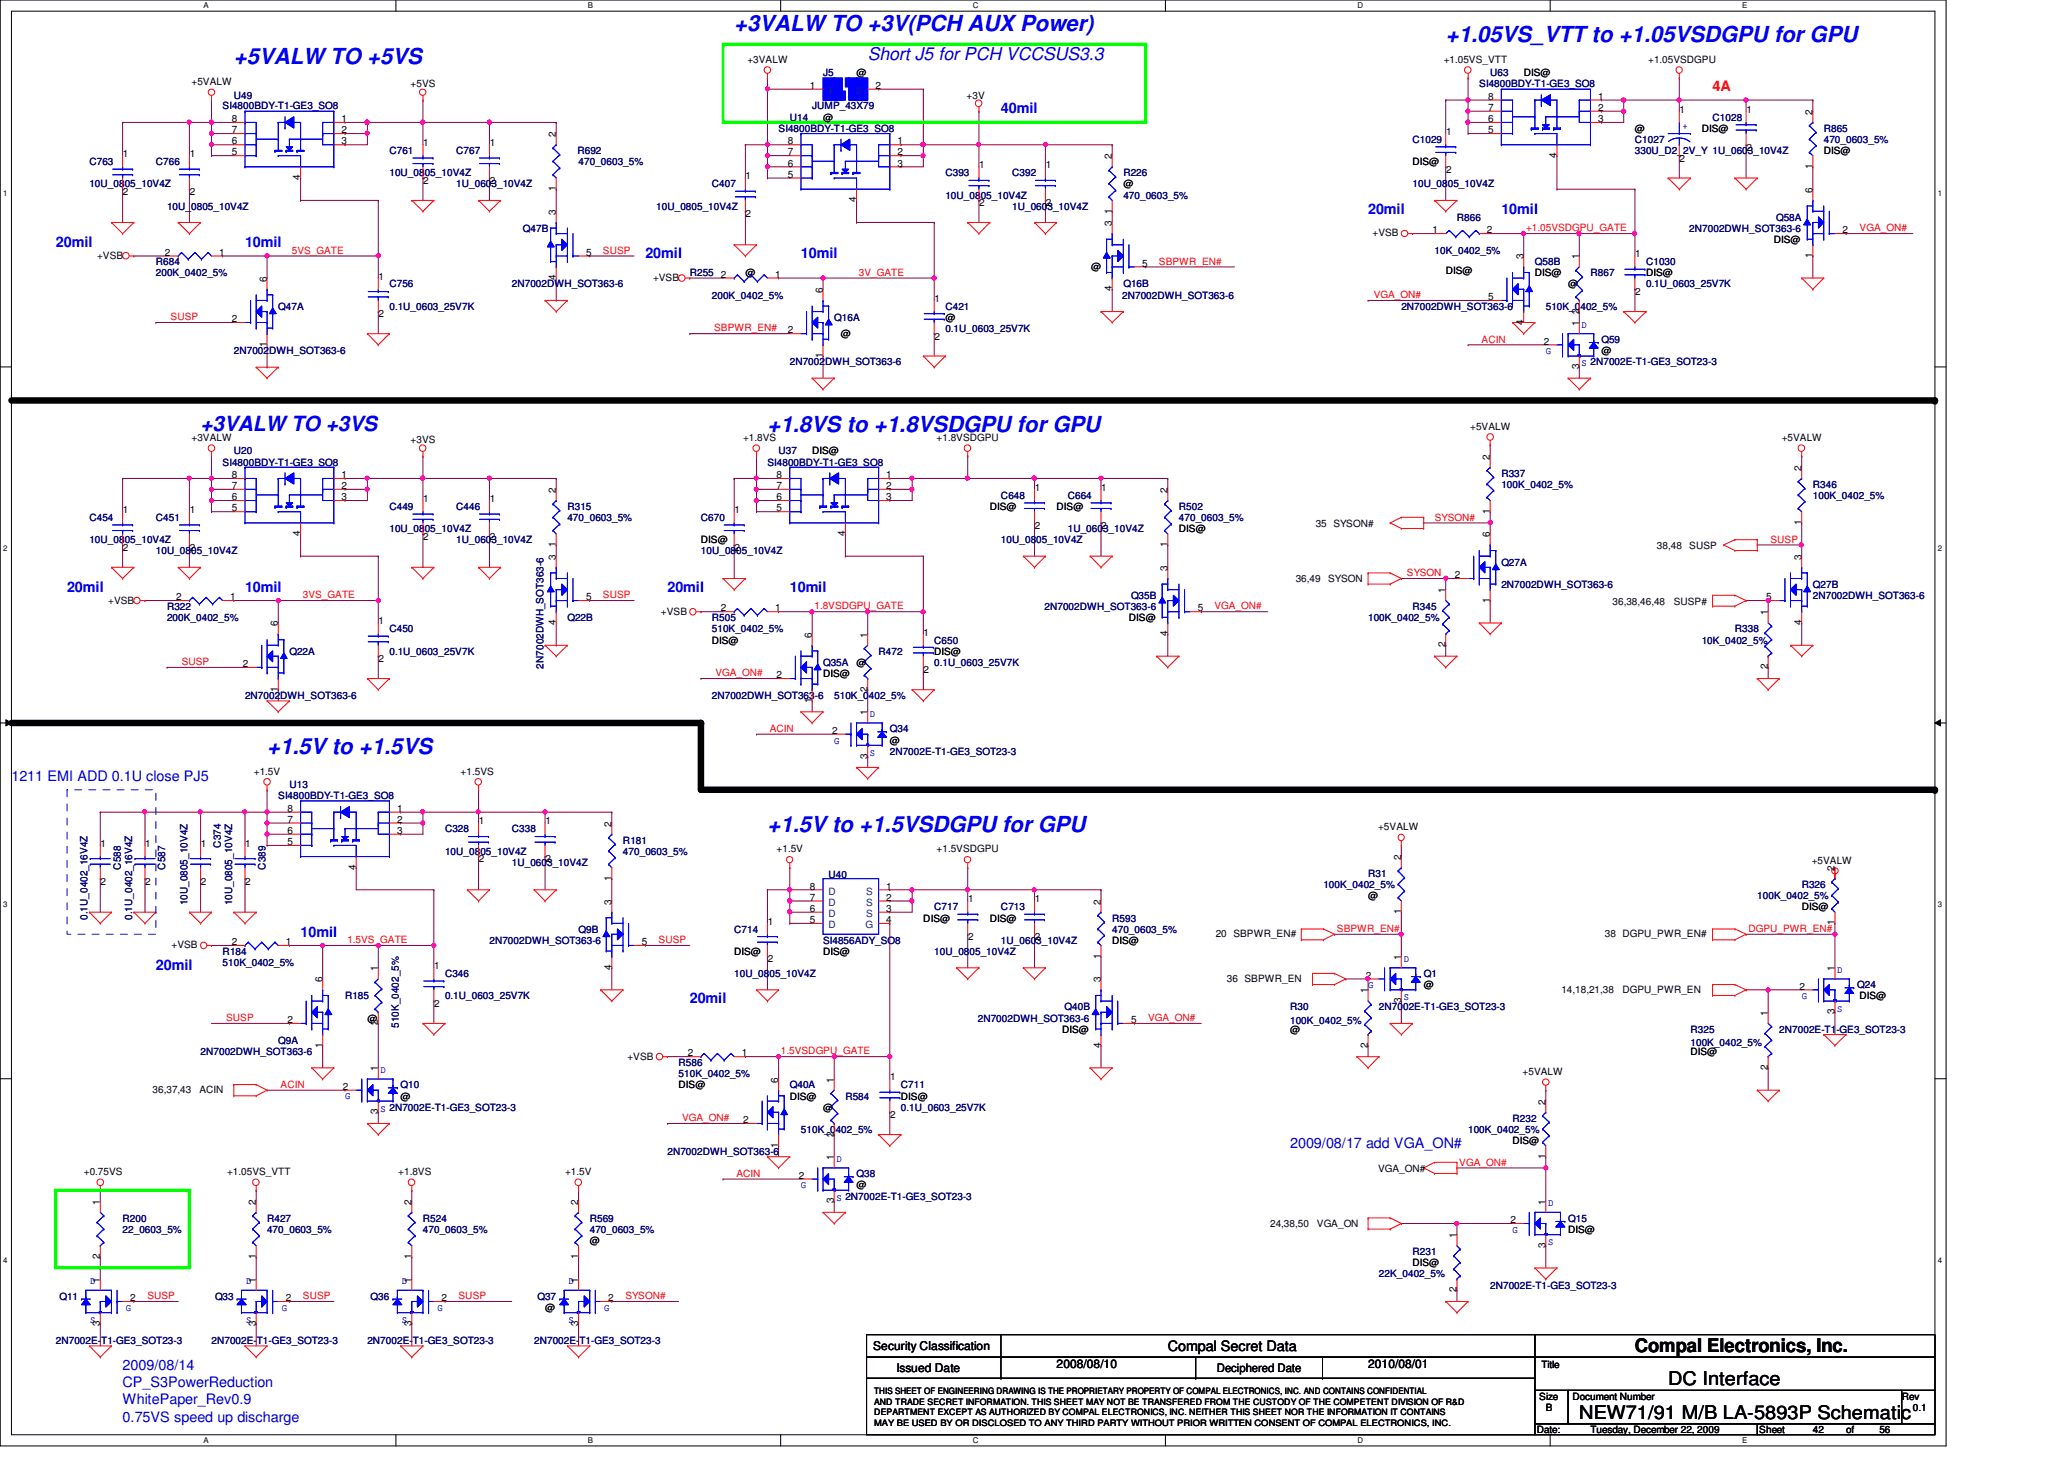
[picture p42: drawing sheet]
<svg xmlns="http://www.w3.org/2000/svg" width="297mm" height="210mm" viewBox="0 0 297 210" stroke-linecap="round" stroke-linejoin="round" font-family="sans-serif">
<defs><g id="words">
<g font-size="3.2" fill="#00f">
<text x="105.7" y="4.5">+3VALW TO +3V(PCH AUX Power)</text>
<text x="33.7" y="9.3">+5VALW TO +5VS</text>
<text x="208.1" y="6.1">+1.05VS_VTT to +1.05VSDGPU for GPU</text>
<text x="110.4" y="62.1">+1.8VS to +1.8VSDGPU for GPU</text>
<text x="38.4" y="108.5">+1.5V to +1.5VS</text>
<text x="110.4" y="119.7">+1.5V to +1.5VSDGPU for GPU</text>
</g>
<text font-size="3" fill="#00f" x="28.9" y="62">+3VALW TO +3VS</text>
<g font-size="2.7">
<text x="235.3" y="194.6">Compal Electronics, Inc.</text>
<text x="240.1" y="199.3">DC Interface</text>
<text x="227.3" y="204.1">NEW71/91 M/B LA-5893P Schematic</text>
</g>
<text font-size="2.5" fill="#00f" x="124.9" y="8.7">Short J5 for PCH VCCSUS3.3</text>
<g font-size="2.1" fill="#00f">
<text x="144.1" y="16.3">40mil</text>
<text x="8" y="35.5">20mil</text>
<text x="35.3" y="35.5">10mil</text>
<text x="196.9" y="30.7">20mil</text>
<text x="216.1" y="30.7">10mil</text>
<text x="92.9" y="37.1">20mil</text>
<text x="115.3" y="37.1">10mil</text>
<text x="9.6" y="85.1">20mil</text>
<text x="35.3" y="85.1">10mil</text>
<text x="96.1" y="85.1">20mil</text>
<text x="113.7" y="85.1">10mil</text>
<text x="1.6" y="112.3">1211 EMI ADD 0.1U close PJ5</text>
<text x="43.3" y="134.7">10mil</text>
<text x="22.4" y="139.5">20mil</text>
<text x="99.3" y="144.3">20mil</text>
<text x="185.7" y="165.1">2009/08/17 add VGA_ON#</text>
<text x="17.6" y="197.1">2009/08/14</text>
<text x="17.6" y="199.6">CP_S3PowerReduction</text>
<text x="17.6" y="202.1">WhitePaper_Rev0.9</text>
<text x="17.6" y="204.5">0.75VS speed up discharge</text>
</g>
<text font-size="2.1" fill="#f00" x="246.5" y="13.1">4A</text>
<text font-size="2.1" x="168.1" y="194.4">Compal Secret Data</text>
<g font-size="1.7">
<text x="125.7" y="194.3">Security Classification</text>
<text x="129" y="197.3">Issued Date</text>
<text x="152.1" y="196.8">2008/08/10</text>
<text x="175.1" y="197.4">Deciphered Date</text>
<text x="196.9" y="196.8">2010/08/01</text>
</g>
<g font-size="1.4">
<text x="107.6" y="9.1">+3VALW</text>
<text x="123.3" y="11">@</text>
<text x="207.8" y="9.1">+1.05VS_VTT</text>
<text x="219.3" y="11">DIS@</text>
<text x="237.2" y="9.1">+1.05VSDGPU</text>
<text x="27.6" y="12.2">+5VALW</text>
<text x="33.4" y="17.6">8</text>
<text x="49.1" y="17.6">1</text>
<text x="59.1" y="12.6">+5VS</text>
<text x="116.5" y="12.8">1</text>
<text x="118.4" y="17.4">@</text>
<text x="126" y="12.8">2</text>
<text x="139.1" y="14.2">+3V</text>
<text x="214.2" y="17.6">6</text>
<text x="214.2" y="16">7</text>
<text x="214.2" y="14.4">8</text>
<text x="230" y="17.6">3</text>
<text x="230" y="16">2</text>
<text x="230" y="14.4">1</text>
<text x="241.7" y="16.2">1</text>
<text x="251.3" y="16.2">1</text>
<text x="260.9" y="16.5" transform="rotate(-90 260.9 16.5)">2</text>
<text x="17.7" y="22.6">1</text>
<text x="27.3" y="22.6">1</text>
<text x="33.4" y="20.8">6</text>
<text x="33.4" y="22.4">5</text>
<text x="33.4" y="19.2">7</text>
<text x="49.1" y="20.8">3</text>
<text x="49.1" y="19.2">2</text>
<text x="60.9" y="21">1</text>
<text x="70.5" y="21">1</text>
<text x="80" y="19.7" transform="rotate(-90 80 19.7)">2</text>
<text x="113.4" y="24">6</text>
<text x="113.4" y="22.4">7</text>
<text x="113.4" y="20.8">8</text>
<text x="129.2" y="24">3</text>
<text x="129.2" y="22.4">2</text>
<text x="129.2" y="20.8">1</text>
<text x="160" y="22.9" transform="rotate(-90 160 22.9)">2</text>
<text x="203.3" y="23.7">DIS@</text>
<text x="208.1" y="19.4">1</text>
<text x="214.2" y="19.2">5</text>
<text x="224" y="22.7" transform="rotate(-90 224 22.7)">4</text>
<text x="235.3" y="19">@</text>
<text x="241.7" y="23.3">2</text>
<text x="244.9" y="19">DIS@</text>
<text x="251.3" y="21.7">2</text>
<text x="262.5" y="22.2">DIS@</text>
<text x="17.7" y="28.1">2</text>
<text x="27.3" y="28.1">2</text>
<text x="43.2" y="25.9" transform="rotate(-90 43.2 25.9)">4</text>
<text x="60.9" y="26.5">2</text>
<text x="70.5" y="26.5">2</text>
<text x="80" y="27.5" transform="rotate(-90 80 27.5)">1</text>
<text x="107.3" y="25.8">1</text>
<text x="113.4" y="25.6">5</text>
<text x="123.2" y="29.1" transform="rotate(-90 123.2 29.1)">4</text>
<text x="140.9" y="24.2">1</text>
<text x="140.9" y="29.7">2</text>
<text x="150.5" y="24.2">1</text>
<text x="150.5" y="29.7">2</text>
<text x="161.7" y="27">@</text>
<text x="208.1" y="24.8">2</text>
<text x="260.9" y="27.7" transform="rotate(-90 260.9 27.7)">6</text>
<text x="260.9" y="24.3" transform="rotate(-90 260.9 24.3)">1</text>
<text x="80" y="30.9" transform="rotate(-90 80 30.9)">3</text>
<text x="107.3" y="31.3">2</text>
<text x="160" y="32.5" transform="rotate(-90 160 32.5)">3</text>
<text x="160" y="30.7" transform="rotate(-90 160 30.7)">1</text>
<text x="197.5" y="34">+VSB</text>
<text x="206.2" y="33.6">1</text>
<text x="214" y="33.6">2</text>
<text x="255.3" y="35">DIS@</text>
<text x="265.2" y="33.6">2</text>
<text x="14" y="37.2">+VSB</text>
<text x="23.7" y="36.8">2</text>
<text x="31.5" y="36.8">1</text>
<text x="38.4" y="40.5" transform="rotate(-90 38.4 40.5)">6</text>
<text x="54.5" y="40.2">1</text>
<text x="80" y="40.3" transform="rotate(-90 80 40.3)">4</text>
<text x="84.4" y="36.8">5</text>
<text x="94" y="40.4">+VSB</text>
<text x="103.8" y="40">2</text>
<text x="107.3" y="39.8">@</text>
<text x="111.5" y="40">1</text>
<text x="157" y="38.8">@</text>
<text x="160" y="41.9" transform="rotate(-90 160 41.9)">4</text>
<text x="164.4" y="38.4">5</text>
<text x="208.1" y="39.5">DIS@</text>
<text x="219.2" y="37.3" transform="rotate(-90 219.2 37.3)">3</text>
<text x="220.9" y="39.8">DIS@</text>
<text x="225.7" y="41.4">@</text>
<text x="227.2" y="37.3" transform="rotate(-90 227.2 37.3)">1</text>
<text x="235.3" y="37">1</text>
<text x="236.9" y="39.8">DIS@</text>
<text x="260.9" y="37.1" transform="rotate(-90 260.9 37.1)">1</text>
<text x="33.4" y="46.4">2</text>
<text x="54.5" y="45.7">2</text>
<text x="113.4" y="48">2</text>
<text x="118.4" y="42.1" transform="rotate(-90 118.4 42.1)">6</text>
<text x="134.5" y="43.4">1</text>
<text x="136.1" y="46.2">@</text>
<text x="214.2" y="43.2">5</text>
<text x="219.2" y="46.7" transform="rotate(-90 219.2 46.7)">4</text>
<text x="227.2" y="46.9" transform="rotate(-90 227.2 46.9)">1</text>
<text x="227.2" y="45.1" transform="rotate(-90 227.2 45.1)">2</text>
<text x="235.3" y="42.5">2</text>
<text x="38.4" y="49.9" transform="rotate(-90 38.4 49.9)">1</text>
<text x="118.4" y="51.5" transform="rotate(-90 118.4 51.5)">1</text>
<text x="121" y="48.4">@</text>
<text x="134.5" y="48.9">2</text>
<text x="222.2" y="49.6">2</text>
<text x="227.2" y="53.1" transform="rotate(-90 227.2 53.1)">3</text>
<text x="230.5" y="51">@</text>
<text x="27.6" y="63.5">+3VALW</text>
<text x="59.1" y="63.8">+3VS</text>
<text x="106.9" y="63.5">+1.8VS</text>
<text x="116.9" y="65.4">DIS@</text>
<text x="134.8" y="63.5">+1.8VSDGPU</text>
<text x="211.6" y="61.8">+5VALW</text>
<text x="256.4" y="63.5">+5VALW</text>
<text x="33.4" y="72">6</text>
<text x="33.4" y="70.4">7</text>
<text x="33.4" y="68.8">8</text>
<text x="49.1" y="72">3</text>
<text x="49.1" y="70.4">2</text>
<text x="49.1" y="68.8">1</text>
<text x="80" y="70.9" transform="rotate(-90 80 70.9)">2</text>
<text x="111.8" y="72">6</text>
<text x="111.8" y="70.4">7</text>
<text x="111.8" y="68.8">8</text>
<text x="127.5" y="72">3</text>
<text x="127.5" y="70.4">2</text>
<text x="127.5" y="68.8">1</text>
<text x="148.9" y="70.6">1</text>
<text x="158.5" y="70.6">1</text>
<text x="168" y="70.9" transform="rotate(-90 168 70.9)">2</text>
<text x="214.4" y="66.1" transform="rotate(-90 214.4 66.1)">2</text>
<text x="259.2" y="67.7" transform="rotate(-90 259.2 67.7)">2</text>
<text x="17.7" y="73.8">1</text>
<text x="27.3" y="73.8">1</text>
<text x="33.4" y="73.6">5</text>
<text x="43.2" y="77.1" transform="rotate(-90 43.2 77.1)">4</text>
<text x="60.9" y="72.2">1</text>
<text x="60.9" y="77.7">2</text>
<text x="70.5" y="72.2">1</text>
<text x="70.5" y="77.7">2</text>
<text x="105.7" y="73.8">1</text>
<text x="111.8" y="73.6">5</text>
<text x="121.6" y="77.1" transform="rotate(-90 121.6 77.1)">4</text>
<text x="142.4" y="73.4">DIS@</text>
<text x="148.9" y="76.1">2</text>
<text x="152.1" y="73.4">DIS@</text>
<text x="158.5" y="76.1">2</text>
<text x="169.7" y="76.6">DIS@</text>
<text x="189.4" y="75.8">35 SYSON#</text>
<text x="214.4" y="77.3" transform="rotate(-90 214.4 77.3)">6</text>
<text x="214.4" y="73.9" transform="rotate(-90 214.4 73.9)">1</text>
<text x="259.2" y="75.5" transform="rotate(-90 259.2 75.5)">1</text>
<text x="17.7" y="79.3">2</text>
<text x="27.3" y="79.3">2</text>
<text x="80" y="80.5" transform="rotate(-90 80 80.5)">3</text>
<text x="80" y="78.7" transform="rotate(-90 80 78.7)">1</text>
<text x="100.9" y="78.2">DIS@</text>
<text x="105.7" y="79.3">2</text>
<text x="168" y="82.1" transform="rotate(-90 168 82.1)">3</text>
<text x="168" y="78.7" transform="rotate(-90 168 78.7)">1</text>
<text x="186.5" y="83.8">36,49</text>
<text x="191.1" y="83.8">SYSON</text>
<text x="209.4" y="83.2">2</text>
<text x="238.5" y="79">38,48</text>
<text x="243.1" y="79">SUSP</text>
<text x="259.2" y="80.5" transform="rotate(-90 259.2 80.5)">3</text>
<text x="15.6" y="86.8">+VSB</text>
<text x="25.4" y="86.4">2</text>
<text x="33.1" y="86.4">1</text>
<text x="54.5" y="89.8">1</text>
<text x="80" y="89.9" transform="rotate(-90 80 89.9)">4</text>
<text x="84.4" y="86.4">5</text>
<text x="95.1" y="88.4">+VSB</text>
<text x="103.8" y="88">2</text>
<text x="111.5" y="88">1</text>
<text x="162.5" y="89.4">DIS@</text>
<text x="172.4" y="88">5</text>
<text x="208" y="85.3" transform="rotate(-90 208 85.3)">1</text>
<text x="214.4" y="86.7" transform="rotate(-90 214.4 86.7)">1</text>
<text x="232.1" y="87">36,38,46,48</text>
<text x="240.9" y="87">SUSP#</text>
<text x="254.2" y="86.4">5</text>
<text x="254.4" y="88.5" transform="rotate(-90 254.4 88.5)">1</text>
<text x="259.2" y="89.9" transform="rotate(-90 259.2 89.9)">4</text>
<text x="35" y="96">2</text>
<text x="40" y="90.1" transform="rotate(-90 40 90.1)">6</text>
<text x="54.5" y="95.3">2</text>
<text x="102.4" y="92.6">DIS@</text>
<text x="116.8" y="91.7" transform="rotate(-90 116.8 91.7)">6</text>
<text x="123.3" y="95.8">@</text>
<text x="124.8" y="91.7" transform="rotate(-90 124.8 91.7)">1</text>
<text x="132.9" y="91.4">1</text>
<text x="134.4" y="94.2">DIS@</text>
<text x="168" y="91.5" transform="rotate(-90 168 91.5)">4</text>
<text x="208" y="93.1" transform="rotate(-90 208 93.1)">2</text>
<text x="40" y="99.5" transform="rotate(-90 40 99.5)">1</text>
<text x="111.8" y="97.6">2</text>
<text x="116.8" y="101.1" transform="rotate(-90 116.8 101.1)">1</text>
<text x="118.4" y="97.4">DIS@</text>
<text x="124.8" y="99.5" transform="rotate(-90 124.8 99.5)">2</text>
<text x="132.9" y="96.9">2</text>
<text x="254.4" y="96.3" transform="rotate(-90 254.4 96.3)">2</text>
<text x="119.8" y="105.6">2</text>
<text x="124.8" y="102.9" transform="rotate(-90 124.8 102.9)">1</text>
<text x="128.1" y="107">@</text>
<text x="36.5" y="111.5">+1.5V</text>
<text x="66.3" y="111.5">+1.5VS</text>
<text x="124.8" y="109.1" transform="rotate(-90 124.8 109.1)">3</text>
<text x="41.4" y="120">6</text>
<text x="41.4" y="118.4">7</text>
<text x="41.4" y="116.8">8</text>
<text x="57.1" y="120">3</text>
<text x="57.1" y="118.4">2</text>
<text x="57.1" y="116.8">1</text>
<text x="68.9" y="118.6">1</text>
<text x="78.5" y="118.6">1</text>
<text x="88" y="118.9" transform="rotate(-90 88 118.9)">2</text>
<text x="198.3" y="119.5">+5VALW</text>
<text x="14.5" y="121.8">1</text>
<text x="20.9" y="121.8">1</text>
<text x="28.9" y="121.8">1</text>
<text x="35.3" y="121.8">1</text>
<text x="41.4" y="121.6">5</text>
<text x="51.2" y="125.1" transform="rotate(-90 51.2 125.1)">4</text>
<text x="68.9" y="124.1">2</text>
<text x="78.5" y="124.1">2</text>
<text x="111.8" y="122.6">+1.5V</text>
<text x="134.8" y="122.6">+1.5VSDGPU</text>
<text x="201.6" y="123.7" transform="rotate(-90 201.6 123.7)">2</text>
<text x="260.7" y="124.2">+5VALW</text>
<text x="264" y="125.3" transform="rotate(-90 264 125.3)">2</text>
<text x="14.5" y="127.3">2</text>
<text x="20.9" y="127.3">2</text>
<text x="28.9" y="127.3">2</text>
<text x="35.3" y="127.3">2</text>
<text x="88" y="130.1" transform="rotate(-90 88 130.1)">3</text>
<text x="88" y="126.7" transform="rotate(-90 88 126.7)">1</text>
<text x="116.5" y="128">8</text>
<text x="116.5" y="129.6">7</text>
<text x="116.5" y="131.2">6</text>
<text x="127.5" y="128">1</text>
<text x="127.5" y="129.6">2</text>
<text x="127.5" y="131.2">3</text>
<text x="139.3" y="129.8">1</text>
<text x="148.9" y="129.8">1</text>
<text x="158.4" y="130.1" transform="rotate(-90 158.4 130.1)">2</text>
<text x="196.9" y="129.4">@</text>
<text x="201.6" y="131.5" transform="rotate(-90 201.6 131.5)">1</text>
<text x="259.3" y="131">DIS@</text>
<text x="24.7" y="136.4">+VSB</text>
<text x="33.4" y="136">2</text>
<text x="41.1" y="136">1</text>
<text x="92.4" y="136">5</text>
<text x="105.7" y="137.4">DIS@</text>
<text x="110.5" y="133">1</text>
<text x="116.5" y="132.8">5</text>
<text x="118.4" y="137.4">DIS@</text>
<text x="127.5" y="132.8">4</text>
<text x="132.9" y="132.6">DIS@</text>
<text x="139.3" y="135.3">2</text>
<text x="142.4" y="132.6">DIS@</text>
<text x="148.9" y="135.3">2</text>
<text x="158.4" y="137.9" transform="rotate(-90 158.4 137.9)">1</text>
<text x="160.1" y="135.8">DIS@</text>
<text x="175" y="134.8">20 SBPWR_EN#</text>
<text x="231" y="134.8">38 DGPU_PWR_EN#</text>
<text x="264" y="133.1" transform="rotate(-90 264 133.1)">1</text>
<text x="46.4" y="141.3" transform="rotate(-90 46.4 141.3)">6</text>
<text x="54.4" y="139.7" transform="rotate(-90 54.4 139.7)">1</text>
<text x="62.5" y="139.4">1</text>
<text x="88" y="139.5" transform="rotate(-90 88 139.5)">4</text>
<text x="110.5" y="138.5">2</text>
<text x="158.4" y="141.3" transform="rotate(-90 158.4 141.3)">3</text>
<text x="176.6" y="141.2">36 SBPWR_EN</text>
<text x="196.6" y="140.8">2</text>
<text x="196.8" y="142.9" transform="rotate(-90 196.8 142.9)">1</text>
<text x="201.6" y="138.1" transform="rotate(-90 201.6 138.1)">1</text>
<text x="204.9" y="142.2">@</text>
<text x="224.7" y="142.8">14,18,21,38</text>
<text x="233.5" y="142.8">DGPU_PWR_EN</text>
<text x="259" y="142.4">2</text>
<text x="264" y="139.7" transform="rotate(-90 264 139.7)">1</text>
<text x="267.6" y="143.8">DIS@</text>
<text x="41.4" y="147.2">2</text>
<text x="52.9" y="147">@</text>
<text x="54.4" y="147.5" transform="rotate(-90 54.4 147.5)">2</text>
<text x="62.5" y="144.9">2</text>
<text x="152.9" y="148.6">DIS@</text>
<text x="162.8" y="147.2">5</text>
<text x="185.7" y="148.6">@</text>
<text x="201.6" y="144.3" transform="rotate(-90 201.6 144.3)">3</text>
<text x="254.4" y="146.1" transform="rotate(-90 254.4 146.1)">1</text>
<text x="264" y="145.9" transform="rotate(-90 264 145.9)">3</text>
<text x="46.4" y="150.7" transform="rotate(-90 46.4 150.7)">1</text>
<text x="54.4" y="154.1" transform="rotate(-90 54.4 154.1)">1</text>
<text x="90.3" y="152.4">+VSB</text>
<text x="99" y="152">2</text>
<text x="106.8" y="152">1</text>
<text x="112" y="155.7" transform="rotate(-90 112 155.7)">6</text>
<text x="120" y="155.7" transform="rotate(-90 120 155.7)">1</text>
<text x="128.1" y="155.4">1</text>
<text x="158.4" y="150.7" transform="rotate(-90 158.4 150.7)">4</text>
<text x="196.8" y="150.7" transform="rotate(-90 196.8 150.7)">2</text>
<text x="219.1" y="154.6">+5VALW</text>
<text x="243.3" y="151.8">DIS@</text>
<text x="254.4" y="153.9" transform="rotate(-90 254.4 153.9)">2</text>
<text x="22" y="157.2">36,37,43</text>
<text x="28.7" y="157.2">ACIN</text>
<text x="49.4" y="156.8">2</text>
<text x="54.4" y="160.3" transform="rotate(-90 54.4 160.3)">3</text>
<text x="57.7" y="158.2">@</text>
<text x="97.7" y="156.6">DIS@</text>
<text x="107" y="161.6">2</text>
<text x="113.7" y="158.2">DIS@</text>
<text x="118.4" y="159.8">@</text>
<text x="128.1" y="160.9">2</text>
<text x="129.7" y="158.2">DIS@</text>
<text x="222.4" y="158.9" transform="rotate(-90 222.4 158.9)">2</text>
<text x="112" y="165.1" transform="rotate(-90 112 165.1)">1</text>
<text x="120" y="166.9" transform="rotate(-90 120 166.9)">1</text>
<text x="120" y="163.5" transform="rotate(-90 120 163.5)">2</text>
<text x="217.7" y="164.6">DIS@</text>
<text x="222.4" y="166.8" transform="rotate(-90 222.4 166.8)">1</text>
<text x="12.1" y="169.1">+0.75VS</text>
<text x="14.4" y="173.3" transform="rotate(-90 14.4 173.3)">1</text>
<text x="32.7" y="169.1">+1.05VS_VTT</text>
<text x="36.8" y="173.3" transform="rotate(-90 36.8 173.3)">2</text>
<text x="57.3" y="169.1">+1.8VS</text>
<text x="59.2" y="173.3" transform="rotate(-90 59.2 173.3)">2</text>
<text x="81.3" y="169.1">+1.5V</text>
<text x="83.2" y="173.3" transform="rotate(-90 83.2 173.3)">2</text>
<text x="115" y="169.6">2</text>
<text x="120" y="173.1" transform="rotate(-90 120 173.1)">3</text>
<text x="123.3" y="171">@</text>
<text x="198.3" y="168.6">VGA_ON#</text>
<text x="222.4" y="173.3" transform="rotate(-90 222.4 173.3)">1</text>
<text x="84.9" y="179">@</text>
<text x="182.8" y="176.6">24,38,50</text>
<text x="189.5" y="176.6">VGA_ON</text>
<text x="209.6" y="178.1" transform="rotate(-90 209.6 178.1)">1</text>
<text x="217.4" y="176">2</text>
<text x="222.4" y="179.5" transform="rotate(-90 222.4 179.5)">3</text>
<text x="225.7" y="177.4">DIS@</text>
<text x="14.4" y="184.5" transform="rotate(-90 14.4 184.5)">1</text>
<text x="14.4" y="181.1" transform="rotate(-90 14.4 181.1)">2</text>
<text x="36.8" y="184.5" transform="rotate(-90 36.8 184.5)">1</text>
<text x="36.8" y="181.1" transform="rotate(-90 36.8 181.1)">1</text>
<text x="59.2" y="184.5" transform="rotate(-90 59.2 184.5)">1</text>
<text x="59.2" y="181.1" transform="rotate(-90 59.2 181.1)">1</text>
<text x="83.2" y="184.5" transform="rotate(-90 83.2 184.5)">1</text>
<text x="83.2" y="181.1" transform="rotate(-90 83.2 181.1)">1</text>
<text x="203.3" y="182.2">DIS@</text>
<text x="209.6" y="185.9" transform="rotate(-90 209.6 185.9)">2</text>
<text x="14.4" y="190.8" transform="rotate(-90 14.4 190.8)">3</text>
<text x="18.8" y="187.2">2</text>
<text x="36.8" y="190.8" transform="rotate(-90 36.8 190.8)">3</text>
<text x="41.1" y="187.2">2</text>
<text x="59.2" y="190.8" transform="rotate(-90 59.2 190.8)">3</text>
<text x="63.5" y="187.2">2</text>
<text x="78.4" y="188.6">@</text>
<text x="83.2" y="190.8" transform="rotate(-90 83.2 190.8)">3</text>
<text x="87.5" y="187.2">2</text>
<text x="221.8" y="196.8">Title</text>
<text x="221.5" y="201.4">Size</text>
<text x="222.5" y="203">B</text>
<text x="226.3" y="201.4">Document Number</text>
<text x="273.7" y="201.4">Rev</text>
<text x="275.3" y="203">0.1</text>
<text x="221.2" y="206.2">Date:</text>
<text x="228.9" y="206.2">Tuesday, December 22, 2009</text>
<text x="253.2" y="206.2">Sheet</text>
<text x="260.9" y="206.2">42</text>
<text x="265.7" y="206.2">of</text>
<text x="270.5" y="206.2">56</text>
</g>
<g font-size="1.4" fill="#000080">
<text x="118.4" y="11">J5</text>
<text x="214.5" y="11">U63</text>
<text x="32" y="15.7">SI4800BDY-T1-GE3_SO8</text>
<text x="33.7" y="14.2">U49</text>
<text x="113.7" y="17.4">U14</text>
<text x="116.9" y="15.7">JUMP_43X79</text>
<text x="212.9" y="12.6">SI4800BDY-T1-GE3_SO8</text>
<text x="246.5" y="17.4">C1028</text>
<text x="12.9" y="23.7">C763</text>
<text x="22.4" y="23.7">C766</text>
<text x="56" y="22.2">C761</text>
<text x="65.7" y="22.2">C767</text>
<text x="83.1" y="22.2">R692</text>
<text x="83.3" y="23.7">470_0603_5%</text>
<text x="112.1" y="19">SI4800BDY-T1-GE3_SO8</text>
<text x="203.3" y="20.6">C1029</text>
<text x="235.3" y="20.6">C1027</text>
<text x="235.3" y="22.2">330U_D2_2V_Y 1U_0603_10V4Z</text>
<text x="262.5" y="19">R865</text>
<text x="262.5" y="20.6">470_0603_5%</text>
<text x="12.9" y="27">10U_0805_10V4Z</text>
<text x="56" y="25.4">10U_0805_10V4Z</text>
<text x="65.7" y="27">1U_0603_10V4Z</text>
<text x="102.4" y="27">C407</text>
<text x="136.1" y="25.4">C393</text>
<text x="136.1" y="28.6">10U_0805_10V4Z</text>
<text x="145.7" y="25.4">C392</text>
<text x="161.7" y="25.4">R226</text>
<text x="161.7" y="28.6">470_0603_5%</text>
<text x="203.3" y="27">10U_0805_10V4Z</text>
<text x="24" y="30.2">10U_0805_10V4Z</text>
<text x="75.3" y="33.4">Q47B</text>
<text x="94.4" y="30.2">10U_0805_10V4Z</text>
<text x="145.7" y="30.2">1U_0603_10V4Z</text>
<text x="209.7" y="31.7">R866</text>
<text x="243.1" y="33.4">2N7002DWH_SOT363-6</text>
<text x="255.6" y="31.7">Q58A</text>
<text x="22.4" y="38.2">R684</text>
<text x="22.4" y="39.8">200K_0402_5%</text>
<text x="56" y="41.4">C756</text>
<text x="73.7" y="41.4">2N7002DWH_SOT363-6</text>
<text x="99.3" y="39.8">R255</text>
<text x="161.7" y="41.4">Q16B</text>
<text x="206.5" y="36.6">10K_0402_5%</text>
<text x="220.9" y="38.2">Q58B</text>
<text x="228.9" y="39.8">R867</text>
<text x="236.9" y="38.2">C1030</text>
<text x="236.9" y="41.4">0.1U_0603_25V7K</text>
<text x="40" y="44.6">Q47A</text>
<text x="56" y="44.6">0.1U_0603_25V7K</text>
<text x="102.4" y="43">200K_0402_5%</text>
<text x="120.1" y="46.2">Q16A</text>
<text x="136.1" y="44.6">C421</text>
<text x="136.1" y="47.8">0.1U_0603_25V7K</text>
<text x="161.5" y="43">2N7002DWH_SOT363-6</text>
<text x="201.7" y="44.6">2N7002DWH_SOT363-6</text>
<text x="222.5" y="44.6">510K_0402_5%</text>
<text x="33.7" y="51">2N7002DWH_SOT363-6</text>
<text x="113.7" y="52.6">2N7002DWH_SOT363-6</text>
<text x="230.5" y="49.4">Q59</text>
<text x="33.7" y="65.4">U20</text>
<text x="112.1" y="65.4">U37</text>
<text x="32" y="67">SI4800BDY-T1-GE3_SO8</text>
<text x="110.4" y="67">SI4800BDY-T1-GE3_SO8</text>
<text x="144.1" y="71.8">C648</text>
<text x="153.7" y="71.8">C664</text>
<text x="216.1" y="68.6">R337</text>
<text x="216.1" y="70.2">100K_0402_5%</text>
<text x="260.9" y="70.2">R346</text>
<text x="260.9" y="71.8">100K_0402_5%</text>
<text x="12.9" y="75">C454</text>
<text x="22.4" y="75">C451</text>
<text x="56" y="73.4">C449</text>
<text x="56" y="76.6">10U_0805_10V4Z</text>
<text x="65.7" y="73.4">C446</text>
<text x="81.7" y="73.4">R315</text>
<text x="81.7" y="75">470_0603_5%</text>
<text x="100.9" y="75">C670</text>
<text x="153.7" y="76.6">1U_0603_10V4Z</text>
<text x="169.7" y="73.4">R502</text>
<text x="169.7" y="75">470_0603_5%</text>
<text x="12.9" y="78.2">10U_0805_10V4Z</text>
<text x="22.4" y="79.8">10U_0805_10V4Z</text>
<text x="65.7" y="78.2">1U_0603_10V4Z</text>
<text x="100.9" y="79.8">10U_0805_10V4Z</text>
<text x="144.1" y="78.2">10U_0805_10V4Z</text>
<text x="216.1" y="81.4">Q27A</text>
<text x="24" y="87.8">R322</text>
<text x="24" y="89.4">200K_0402_5%</text>
<text x="81.7" y="89.4">Q22B</text>
<text x="102.4" y="89.4">R505</text>
<text x="150.3" y="87.8">2N7002DWH_SOT363-6</text>
<text x="162.8" y="86.2">Q35B</text>
<text x="196.9" y="89.4">100K_0402_5%</text>
<text x="203.3" y="87.8">R345</text>
<text x="216.1" y="84.6">2N7002DWH_SOT363-6</text>
<text x="260.9" y="84.6">Q27B</text>
<text x="260.9" y="86.2">2N7002DWH_SOT363-6</text>
<text x="41.7" y="94.2">Q22A</text>
<text x="56" y="91">C450</text>
<text x="56" y="94.2">0.1U_0603_25V7K</text>
<text x="102.4" y="91">510K_0402_5%</text>
<text x="118.4" y="95.8">Q35A</text>
<text x="126.4" y="94.2">R472</text>
<text x="134.4" y="92.6">C650</text>
<text x="134.4" y="95.8">0.1U_0603_25V7K</text>
<text x="244.9" y="92.6">10K_0402_5%</text>
<text x="249.7" y="91">R338</text>
<text x="35.3" y="100.6">2N7002DWH_SOT363-6</text>
<text x="78.2" y="96.2" transform="rotate(-90 78.2 96.2)">2N7002DWH_SOT363-6</text>
<text x="102.4" y="100.6">2N7002DWH_SOT363-6</text>
<text x="120.1" y="100.6">510K_0402_5%</text>
<text x="128.1" y="105.4">Q34</text>
<text x="41.7" y="113.4">U13</text>
<text x="128.1" y="108.6">2N7002E-T1-GE3_SOT23-3</text>
<text x="40" y="115">SI4800BDY-T1-GE3_SO8</text>
<text x="64" y="119.8">C328</text>
<text x="73.7" y="119.8">C338</text>
<text x="17.4" y="125.1" transform="rotate(-90 17.4 125.1)">C588</text>
<text x="23.8" y="125.1" transform="rotate(-90 23.8 125.1)">C587</text>
<text x="31.8" y="122" transform="rotate(-90 31.8 122)">C374</text>
<text x="38.2" y="125.1" transform="rotate(-90 38.2 125.1)">C389</text>
<text x="64" y="123">10U_0805_10V4Z</text>
<text x="73.7" y="124.6">1U_0603_10V4Z</text>
<text x="89.7" y="121.4">R181</text>
<text x="89.7" y="123">470_0603_5%</text>
<text x="27" y="130.3" transform="rotate(-90 27 130.3)">10U_0805_10V4Z</text>
<text x="33.4" y="130.3" transform="rotate(-90 33.4 130.3)">10U_0805_10V4Z</text>
<text x="119.2" y="126.3">U40</text>
<text x="134.4" y="131">C717</text>
<text x="144.1" y="131">C713</text>
<text x="190.5" y="127.8">100K_0402_5%</text>
<text x="196.9" y="126.2">R31</text>
<text x="252.9" y="129.4">100K_0402_5%</text>
<text x="259.3" y="127.8">R326</text>
<text x="12.6" y="132.3" transform="rotate(-90 12.6 132.3)">0.1U_0402_16V4Z</text>
<text x="19" y="132.3" transform="rotate(-90 19 132.3)">0.1U_0402_16V4Z</text>
<text x="32" y="137.4">R184</text>
<text x="70.4" y="135.8">2N7002DWH_SOT363-6</text>
<text x="83.3" y="134.2">Q9B</text>
<text x="105.7" y="134.2">C714</text>
<text x="118.4" y="135.8">SI4856ADY_SO8</text>
<text x="134.4" y="137.4">10U_0805_10V4Z</text>
<text x="144.1" y="135.8">1U_0603_10V4Z</text>
<text x="160.1" y="132.6">R593</text>
<text x="160.1" y="134.2">470_0603_5%</text>
<text x="32" y="139">510K_0402_5%</text>
<text x="49.7" y="143.8">R185</text>
<text x="64" y="140.6">C346</text>
<text x="64" y="143.8">0.1U_0603_25V7K</text>
<text x="105.7" y="140.6">10U_0805_10V4Z</text>
<text x="204.9" y="140.6">Q1</text>
<text x="267.3" y="142.2">Q24</text>
<text x="57.4" y="147.9" transform="rotate(-90 57.4 147.9)">510K_0402_5%</text>
<text x="140.7" y="147">2N7002DWH_SOT363-6</text>
<text x="153.2" y="145.4">Q40B</text>
<text x="185.7" y="145.4">R30</text>
<text x="185.7" y="147.3">100K_0402_5%</text>
<text x="198.5" y="145.4">2N7002E-T1-GE3_SOT23-3</text>
<text x="243.3" y="148.6">R325</text>
<text x="256.1" y="148.6">2N7002E-T1-GE3_SOT23-3</text>
<text x="28.9" y="151.8">2N7002DWH_SOT363-6</text>
<text x="40" y="150.2">Q9A</text>
<text x="97.7" y="153.4">R586</text>
<text x="97.7" y="155">510K_0402_5%</text>
<text x="243.3" y="150.5">100K_0402_5%</text>
<text x="57.7" y="156.6">Q10</text>
<text x="113.7" y="156.6">Q40A</text>
<text x="121.7" y="158.2">R584</text>
<text x="129.7" y="156.6">C711</text>
<text x="129.7" y="159.8">0.1U_0603_25V7K</text>
<text x="217.7" y="161.4">R232</text>
<text x="96.1" y="166.2">2N7002DWH_SOT363-6</text>
<text x="115.3" y="163">510K_0402_5%</text>
<text x="211.3" y="163">100K_0402_5%</text>
<text x="123.3" y="169.4">Q38</text>
<text x="17.6" y="175.8">R200</text>
<text x="17.6" y="177.4">22_0603_5%</text>
<text x="38.4" y="175.8">R427</text>
<text x="38.4" y="177.4">470_0603_5%</text>
<text x="60.9" y="175.8">R524</text>
<text x="60.9" y="177.4">470_0603_5%</text>
<text x="84.9" y="175.8">R569</text>
<text x="84.9" y="177.4">470_0603_5%</text>
<text x="225.7" y="175.8">Q15</text>
<text x="198.5" y="183.8">22K_0402_5%</text>
<text x="203.3" y="180.6">R231</text>
<text x="214.5" y="185.4">2N7002E-T1-GE3_SOT23-3</text>
<text x="8.5" y="187">Q11</text>
<text x="30.9" y="187">Q33</text>
<text x="53.3" y="187">Q36</text>
<text x="77.3" y="187">Q37</text>
<text x="8" y="193.4">2N7002E-T1-GE3_SOT23-3</text>
<text x="30.4" y="193.4">2N7002E-T1-GE3_SOT23-3</text>
<text x="52.9" y="193.4">2N7002E-T1-GE3_SOT23-3</text>
<text x="76.9" y="193.4">2N7002E-T1-GE3_SOT23-3</text>
</g>
<g font-size="1.4" fill="#004080">
<text x="119.2" y="13.5">1</text>
<text x="123.3" y="13.5">2</text>
<text x="119.2" y="128.7">D</text>
<text x="119.2" y="130.3">D</text>
<text x="119.2" y="131.9">D</text>
<text x="124.7" y="128.7">S</text>
<text x="124.7" y="130.3">S</text>
<text x="124.7" y="131.9">S</text>
<text x="119.2" y="133.5">D</text>
<text x="124.5" y="133.5">G</text>
</g>
<g font-size="1.4" fill="#00f">
<text x="242.1" y="18.6">+</text>
<text x="227.6" y="47.1">D</text>
<text x="222.5" y="51">G</text>
<text x="227.6" y="52.7">S 2N7002E-T1-GE3_SOT23-3</text>
<text x="120.1" y="107">G</text>
<text x="125.2" y="103.1">D</text>
<text x="125.2" y="108.7">S</text>
<text x="196.9" y="142.2">G</text>
<text x="202" y="138.3">D</text>
<text x="202" y="143.9">S</text>
<text x="259.3" y="143.8">G</text>
<text x="264.4" y="139.9">D</text>
<text x="264.4" y="145.5">S</text>
<text x="54.8" y="154.3">D</text>
<text x="49.7" y="158.2">G</text>
<text x="54.8" y="159.9">S 2N7002E-T1-GE3_SOT23-3</text>
<text x="120.4" y="167.1">D</text>
<text x="115.3" y="171">G</text>
<text x="120.4" y="172.7">S 2N7002E-T1-GE3_SOT23-3</text>
<text x="222.8" y="173.5">D</text>
<text x="217.7" y="177.4">G</text>
<text x="222.8" y="179.2">S</text>
<text x="13" y="184.7">D</text>
<text x="35.4" y="184.7">D</text>
<text x="57.8" y="184.7">D</text>
<text x="81.8" y="184.7">D</text>
<text x="13" y="190.3">S</text>
<text x="18.1" y="188.6">G</text>
<text x="35.4" y="190.3">S</text>
<text x="40.6" y="188.6">G</text>
<text x="57.8" y="190.3">S</text>
<text x="62.9" y="188.6">G</text>
<text x="81.8" y="190.3">S</text>
<text x="86.9" y="188.6">G</text>
</g>
<g font-size="1.4" fill="#f00">
<text x="219.6" y="33.3">+1.05VSDGPU_GATE</text>
<text x="267.6" y="33.3">VGA_ON#</text>
<text x="42" y="36.5">5VS_GATE</text>
<text x="86.8" y="36.5">SUSP</text>
<text x="123.6" y="39.7">3V_GATE</text>
<text x="166.8" y="38.1">SBPWR_EN#</text>
<text x="24.5" y="46.1">SUSP</text>
<text x="102.8" y="47.7">SBPWR_EN#</text>
<text x="197.7" y="42.9">VGA_ON#</text>
<text x="213.2" y="49.3">ACIN</text>
<text x="206.5" y="74.9">SYSON#</text>
<text x="202.5" y="82.9">SYSON</text>
<text x="254.8" y="78.1">SUSP</text>
<text x="43.6" y="86.1">3VS_GATE</text>
<text x="86.8" y="86.1">SUSP</text>
<text x="117.2" y="87.7">1.8VSDGPU_GATE</text>
<text x="174.8" y="87.7">VGA_ON#</text>
<text x="26.2" y="95.7">SUSP</text>
<text x="103" y="97.3">VGA_ON#</text>
<text x="110.8" y="105.3">ACIN</text>
<text x="50" y="135.7">1.5VS_GATE</text>
<text x="94.8" y="135.7">SUSP</text>
<text x="192.4" y="134.1">SBPWR_EN#</text>
<text x="251.6" y="134.1">DGPU_PWR_EN#</text>
<text x="32.6" y="146.9">SUSP</text>
<text x="165.2" y="146.9">VGA_ON#</text>
<text x="112.4" y="151.7">1.5VSDGPU_GATE</text>
<text x="40.4" y="156.5">ACIN</text>
<text x="98.2" y="161.3">VGA_ON#</text>
<text x="210" y="167.7">VGA_ON#</text>
<text x="106" y="169.3">ACIN</text>
<text x="21.2" y="186.9">SUSP</text>
<text x="43.6" y="186.9">SUSP</text>
<text x="66" y="186.9">SUSP</text>
<text x="90" y="186.9">SYSON#</text>
</g>
<g font-size="1.3">
<text x="125.8" y="203.6">DEPARTMENT EXCEPT AS AUTHORIZED BY COMPAL ELECTRONICS, INC. NEITHER THIS SHEET NOR THE INFORMATION IT CONTAINS</text>
<text x="125.8" y="200.6">THIS SHEET OF ENGINEERING DRAWING IS THE PROPRIETARY PROPERTY OF COMPAL ELECTRONICS, INC. AND CONTAINS CONFIDENTIAL</text>
<text x="125.8" y="202.1">AND TRADE SECRET INFORMATION. THIS SHEET MAY NOT BE TRANSFERED FROM THE CUSTODY OF THE COMPETENT DIVISION OF R&amp;D</text>
<text x="125.8" y="205.1">MAY BE USED BY OR DISCLOSED TO ANY THIRD PARTY WITHOUT PRIOR WRITTEN CONSENT OF COMPAL ELECTRONICS, INC.</text>
</g>
<g font-size="1.1">
<text x="29.3" y="1.1">A</text>
<text x="84.6" y="1.1">B</text>
<text x="140" y="1.1">C</text>
<text x="195.4" y="1.1">D</text>
<text x="250.7" y="1.1">E</text>
<text x=".5" y="28.2">1</text>
<text x="278.9" y="28.2">1</text>
<text x=".5" y="79.3">2</text>
<text x="278.9" y="79.3">2</text>
<text x=".5" y="130.6">3</text>
<text x="278.9" y="130.6">3</text>
<text x=".5" y="181.7">4</text>
<text x="278.9" y="181.7">4</text>
<text x="29.3" y="207.6">A</text>
<text x="84.6" y="207.6">B</text>
<text x="140" y="207.6">C</text>
<text x="195.4" y="207.6">D</text>
<text x="250.7" y="207.6">E</text>
</g>
</g></defs>
<path d="M0 0h280.1v208h-280.1zM1.6 1.6h276.9v204.8h-276.9z" fill="none" stroke="#000" stroke-width=".14"/>
<g fill="#fff">
<path d="M29.3 .2h.7v1.2h-.7z"/>
<path d="M29.3 206.6h.7v1.2h-.7z"/>
</g>
<path d="M57 0v1.6M57 206.4v1.6" fill="none" stroke="#000" stroke-width=".14"/>
<g fill="#fff">
<path d="M84.6 .2h.7v1.2h-.7z"/>
<path d="M84.6 206.6h.7v1.2h-.7z"/>
</g>
<path d="M112.3 0v1.6M112.3 206.4v1.6" fill="none" stroke="#000" stroke-width=".14"/>
<g fill="#fff">
<path d="M140 .2h.8v1.2h-.8z"/>
<path d="M140 206.6h.8v1.2h-.8z"/>
</g>
<path d="M167.7 0v1.6M167.7 206.4v1.6" fill="none" stroke="#000" stroke-width=".14"/>
<g fill="#fff">
<path d="M195.4 .2h.7v1.2h-.7z"/>
<path d="M195.4 206.6h.7v1.2h-.7z"/>
</g>
<path d="M223.1 0v1.6M223.1 206.4v1.6" fill="none" stroke="#000" stroke-width=".14"/>
<g fill="#fff">
<path d="M250.7 .2h.8v1.2h-.8z"/>
<path d="M250.7 206.6h.8v1.2h-.8z"/>
<path d="M.5 27.2h.6v1.2h-.6z"/>
<path d="M278.9 27.2h.6v1.2h-.6z"/>
<path d="M.5 78.4h.6v1.1h-.6z"/>
<path d="M278.9 78.4h.6v1.1h-.6z"/>
</g>
<path d="M0 52.8h1.6M278.5 52.8h1.6" fill="none" stroke="#000" stroke-width=".14"/>
<g fill="#fff">
<path d="M.5 129.6h.6v1.2h-.6z"/>
<path d="M278.9 129.6h.6v1.2h-.6z"/>
</g>
<path d="M0 104h1.6M.8 103.5l.8 .5-.8 .4zM278.5 104l.8-.5v.9zM278.5 104h1.6" fill="none" stroke="#000" stroke-width=".14"/>
<path d="M.8 103.5l.8 .5-.8 .4zM278.5 104l.8-.5v.9z" fill="#000"/>
<g fill="#fff">
<path d="M.5 180.8h.6v1.1h-.6z"/>
<path d="M278.9 180.8h.6v1.1h-.6z"/>
</g>
<path d="M0 155.2h1.6M278.5 155.2h1.6" fill="none" stroke="#000" stroke-width=".14"/>
<g fill="none" stroke="#800040" stroke-width=".14">
<path d="M80 17.6h.1M80 17.6v1.6M30.4 20.8h.1M30.4 20.8h3.3M49.7 20.8h.1M49.7 20.8h3.2M70.4 25.6h.1M70.4 25.6v3.2M80 27.2h.1M80 27.2v3.2M84.9 36.8h.1M84.9 36.8h6.4"/>
<path d="M80 43.2h.1M80 40v3.2M49.7 72h.1M49.7 68.8h.1M49.7 72h3.2M49.7 68.8h3.2M60.9 76.8h.1M60.9 68.8h.1M60.9 68.8v3.2M60.9 76.8v4.8M70.4 76.8h.1M70.4 68.8h.1"/>
<path d="M70.4 68.8v3.2M70.4 76.8v4.8"/>
</g>
<circle cx="52.8" cy="68.8" r=".3" fill="#f0f"/>
<circle cx="52.8" cy="68.8" r=".3" fill="none" stroke="#f0f" stroke-width=".14"/>
<path d="M52.9 17.6h.1M52.9 17.6h8M30.4 22.4h.1M30.4 22.4h3.3M43.3 28.8h.1M43.3 28.8h11.1" fill="none" stroke="#800040" stroke-width=".14"/>
<circle cx="52.8" cy="17.6" r=".31" fill="#f0f"/>
<circle cx="52.8" cy="17.6" r=".31" fill="none" stroke="#f0f" stroke-width=".14"/>
<path d="M52.9 70.4h.1M52.9 70.4v1.6" fill="none" stroke="#800040" stroke-width=".14"/>
<circle cx="52.8" cy="70.4" r=".3" fill="#f0f"/>
<circle cx="52.8" cy="70.4" r=".3" fill="none" stroke="#f0f" stroke-width=".14"/>
<g fill="none" stroke="#800040" stroke-width=".14">
<path d="M27.3 17.6h.1M27.3 17.6h3.1M54.4 36.8h.1M54.4 28.8h.1M54.4 28.8v11.2M54.4 44.8h.1M54.4 44.8v3.2M49.7 70.4h.1M52.9 68.8h.1M52.9 68.8v1.6h-3.2M60.9 65.6h.1M60.9 65.6v3.2"/>
<path d="M43.3 80h.1M43.3 80h11.1"/>
</g>
<circle cx="60.8" cy="68.8" r=".3" fill="#f0f"/>
<circle cx="60.8" cy="68.8" r=".3" fill="none" stroke="#f0f" stroke-width=".14"/>
<path d="M70.4 68.8h.1M70.4 68.8h9.6M80 78.4h.1M80 78.4v1.6" fill="none" stroke="#800040" stroke-width=".14"/>
<circle cx="70.4" cy="68.8" r=".3" fill="#f0f"/>
<circle cx="70.4" cy="68.8" r=".3" fill="none" stroke="#f0f" stroke-width=".14"/>
<path d="M80 68.8h.1M80 68.8v1.6M40 86.4h.1M54.4 80h.1M54.4 80v6.4h-14.4" fill="none" stroke="#800040" stroke-width=".14"/>
<circle cx="54.4" cy="86.4" r=".3" fill="#f0f"/>
<circle cx="54.4" cy="86.4" r=".3" fill="none" stroke="#f0f" stroke-width=".14"/>
<path d="M52.9 68.8h.1M52.9 68.8h17.5M60.9 68.8h.1" fill="none" stroke="#800040" stroke-width=".14"/>
<circle cx="60.8" cy="68.8" r=".3" fill="#f0f"/>
<circle cx="60.8" cy="68.8" r=".3" fill="none" stroke="#f0f" stroke-width=".14"/>
<path d="M19.3 36.8h.1M19.3 36.8h4.7M38.4 36.8h.1M38.4 36.8h16M38.4 36.8v3.2M22.4 46.4h.1M22.4 46.4h11.3M38.4 52.8h.1M38.4 49.6v3.2" fill="none" stroke="#800040" stroke-width=".14"/>
<circle cx="54.4" cy="36.8" r=".3" fill="#f0f"/>
<circle cx="54.4" cy="36.8" r=".3" fill="none" stroke="#f0f" stroke-width=".14"/>
<circle cx="38.4" cy="36.8" r=".3" fill="#f0f"/>
<circle cx="38.4" cy="36.8" r=".3" fill="none" stroke="#f0f" stroke-width=".14"/>
<path d="M27.3 17.6h.1M27.3 17.6v4.8M32 36.8h.1M32 36.8h6.4" fill="none" stroke="#800040" stroke-width=".14"/>
<circle cx="27.2" cy="17.6" r=".31" fill="#f0f"/>
<circle cx="27.2" cy="17.6" r=".31" fill="none" stroke="#f0f" stroke-width=".14"/>
<path d="M30.4 14.4h.1M30.4 14.4v3.2" fill="none" stroke="#800040" stroke-width=".14"/>
<circle cx="30.4" cy="17.6" r=".31" fill="#f0f"/>
<circle cx="30.4" cy="17.6" r=".31" fill="none" stroke="#f0f" stroke-width=".14"/>
<path d="M17.6 17.6h.1M17.6 17.6h9.7M49.7 19.2h.1M52.9 17.6h.1M52.9 17.6v1.6h-3.2" fill="none" stroke="#800040" stroke-width=".14"/>
<circle cx="52.8" cy="17.6" r=".31" fill="#f0f"/>
<circle cx="52.8" cy="17.6" r=".31" fill="none" stroke="#f0f" stroke-width=".14"/>
<path d="M60.9 17.6h.1M60.9 17.6h9.5M17.6 27.2h.1M17.6 27.2v4.8M27.3 27.2h.1M27.3 27.2v4.8" fill="none" stroke="#800040" stroke-width=".14"/>
<circle cx="70.4" cy="17.6" r=".31" fill="#f0f"/>
<circle cx="70.4" cy="17.6" r=".31" fill="none" stroke="#f0f" stroke-width=".14"/>
<circle cx="60.8" cy="17.6" r=".31" fill="#f0f"/>
<circle cx="60.8" cy="17.6" r=".31" fill="none" stroke="#f0f" stroke-width=".14"/>
<path d="M17.6 17.6h.1M17.6 17.6v4.8M30.4 19.2h.1M30.4 19.2v1.6" fill="none" stroke="#800040" stroke-width=".14"/>
<circle cx="30.4" cy="19.2" r=".3" fill="#f0f"/>
<circle cx="30.4" cy="19.2" r=".3" fill="none" stroke="#f0f" stroke-width=".14"/>
<path d="M30.4 20.8h.1M30.4 20.8v1.6" fill="none" stroke="#800040" stroke-width=".14"/>
<circle cx="30.4" cy="20.8" r=".3" fill="#f0f"/>
<circle cx="30.4" cy="20.8" r=".3" fill="none" stroke="#f0f" stroke-width=".14"/>
<g fill="none" stroke="#800040" stroke-width=".14">
<path d="M30.4 17.6h.1M30.4 19.2h.1M30.4 17.6h3.3M30.4 17.6v1.6M30.4 19.2h3.3M49.7 17.6h.1M49.7 17.6h3.2M52.9 19.2h.1M52.9 19.2v1.6M60.9 17.6h.1M60.9 14.4h.1M60.9 14.4v6.4"/>
<path d="M70.4 17.6h.1M70.4 17.6h9.6M70.4 17.6v3.2M60.9 25.6h.1M60.9 25.6v3.2"/>
</g>
<circle cx="52.8" cy="19.2" r=".3" fill="#f0f"/>
<circle cx="52.8" cy="19.2" r=".3" fill="none" stroke="#f0f" stroke-width=".14"/>
<g fill="none" stroke="#800040" stroke-width=".14">
<path d="M110.4 24h.1M110.4 20.8h.1M110.4 22.4h.1M110.4 24h3.3M110.4 20.8h3.3M110.4 22.4h3.3M129.7 24h.1M129.7 20.8h.1M129.7 24h3.2M129.7 20.8h3.2M140.9 28.8h.1M140.9 20.8h.1"/>
<path d="M140.9 20.8h9.5M140.9 20.8v3.2M140.9 28.8v3.2M150.4 28.8h.1M150.4 20.8h.1M150.4 20.8v3.2M150.4 28.8v3.2M160.1 20.8h.1M160.1 30.4h.1M160.1 20.8v1.6M160.1 30.4v1.6M99.3 48h.1"/>
<path d="M99.3 48h14.4M160.1 41.6h.1M160.1 41.6v3.2M59.3 171.2h.1M59.3 171.2v1.6M59.3 190.4h.1M59.3 180.8h.1M59.3 180.8v3.2M59.3 190.4v3.2M64 187.2h.1M64 187.2h9.7"/>
</g>
<circle cx="150.4" cy="20.8" r=".3" fill="#f0f"/>
<circle cx="150.4" cy="20.8" r=".3" fill="none" stroke="#f0f" stroke-width=".14"/>
<circle cx="140.8" cy="20.8" r=".3" fill="#f0f"/>
<circle cx="140.8" cy="20.8" r=".3" fill="none" stroke="#f0f" stroke-width=".14"/>
<path d="M132.9 22.4h.1M132.9 22.4v1.6" fill="none" stroke="#800040" stroke-width=".14"/>
<circle cx="132.8" cy="22.4" r=".3" fill="#f0f"/>
<circle cx="132.8" cy="22.4" r=".3" fill="none" stroke="#f0f" stroke-width=".14"/>
<path d="M110.4 25.6h.1M110.4 25.6h3.3M123.3 32h.1M123.3 32h11.1M129.7 22.4h.1M129.7 22.4h3.2M132.9 20.8h.1M132.9 20.8h8" fill="none" stroke="#800040" stroke-width=".14"/>
<circle cx="132.8" cy="20.8" r=".3" fill="#f0f"/>
<circle cx="132.8" cy="20.8" r=".3" fill="none" stroke="#f0f" stroke-width=".14"/>
<path d="M110.4 22.4h.1M110.4 22.4v1.6" fill="none" stroke="#800040" stroke-width=".14"/>
<circle cx="110.4" cy="22.4" r=".3" fill="#f0f"/>
<circle cx="110.4" cy="22.4" r=".3" fill="none" stroke="#f0f" stroke-width=".14"/>
<path d="M110.4 24h.1M110.4 24v1.6" fill="none" stroke="#800040" stroke-width=".14"/>
<circle cx="110.4" cy="24" r=".3" fill="#f0f"/>
<circle cx="110.4" cy="24" r=".3" fill="none" stroke="#f0f" stroke-width=".14"/>
<path d="M110.4 20.8h.1M110.4 20.8v1.6M132.9 20.8h.1M132.9 20.8v1.6M134.4 32h.1M134.4 32v11.2M134.4 40h.1M134.4 48h.1M134.4 48v3.2" fill="none" stroke="#800040" stroke-width=".14"/>
<circle cx="132.8" cy="20.8" r=".3" fill="#f0f"/>
<circle cx="132.8" cy="20.8" r=".3" fill="none" stroke="#f0f" stroke-width=".14"/>
<path d="M110.4 12.8h.1M110.4 12.8v8h-3.1M107.3 30.4h.1M107.3 20.8h.1M107.3 20.8v4.8M107.3 30.4v4.8" fill="none" stroke="#800040" stroke-width=".14"/>
<circle cx="110.4" cy="20.8" r=".3" fill="#f0f"/>
<circle cx="110.4" cy="20.8" r=".3" fill="none" stroke="#f0f" stroke-width=".14"/>
<path d="M99.3 40h.1M99.3 40h4.8M118.4 51.2h.1M118.4 40h.1M118.4 40h16M118.4 40v1.6M118.4 51.2v3.2" fill="none" stroke="#800040" stroke-width=".14"/>
<circle cx="134.4" cy="40" r=".3" fill="#f0f"/>
<circle cx="134.4" cy="40" r=".3" fill="none" stroke="#f0f" stroke-width=".14"/>
<circle cx="118.4" cy="40" r=".3" fill="#f0f"/>
<circle cx="118.4" cy="40" r=".3" fill="none" stroke="#f0f" stroke-width=".14"/>
<path d="M140.9 16h.1M140.9 16v4.8M150.4 20.8h.1M150.4 20.8h9.7M164.9 38.4h.1M164.9 38.4h12.8M112.1 40h.1M112.1 40h6.3M57.7 118.4h.1M57.7 118.4h3.2" fill="none" stroke="#800040" stroke-width=".14"/>
<circle cx="60.8" cy="118.4" r=".3" fill="#f0f"/>
<circle cx="60.8" cy="118.4" r=".3" fill="none" stroke="#f0f" stroke-width=".14"/>
<path d="M38.4 116.8h.1M38.4 118.4h.1M38.4 116.8v3.2M78.4 116.8h.1M78.4 116.8v1.6M38.4 120h.1M38.4 120h3.3M57.7 120h.1M57.7 120h3.2M78.4 123.2h.1M78.4 123.2v4.8" fill="none" stroke="#800040" stroke-width=".14"/>
<circle cx="38.4" cy="120" r=".3" fill="#f0f"/>
<circle cx="38.4" cy="120" r=".3" fill="none" stroke="#f0f" stroke-width=".14"/>
<circle cx="38.4" cy="118.4" r=".3" fill="#f0f"/>
<circle cx="38.4" cy="118.4" r=".3" fill="none" stroke="#f0f" stroke-width=".14"/>
<path d="M38.4 118.4h.1M38.4 116.8h.1M38.4 118.4h3.3M38.4 116.8h3.3M38.4 121.6h.1M38.4 121.6h3.3M68.9 123.2h.1M68.9 123.2v4.8" fill="none" stroke="#800040" stroke-width=".14"/>
<circle cx="38.4" cy="116.8" r=".3" fill="#f0f"/>
<circle cx="38.4" cy="116.8" r=".3" fill="none" stroke="#f0f" stroke-width=".14"/>
<path d="M38.4 113.6h.1M38.4 113.6v3.2M78.4 116.8h.1M78.4 116.8h9.6M38.4 120h.1M38.4 120v1.6" fill="none" stroke="#800040" stroke-width=".14"/>
<circle cx="78.4" cy="116.8" r=".3" fill="#f0f"/>
<circle cx="78.4" cy="116.8" r=".3" fill="none" stroke="#f0f" stroke-width=".14"/>
<path d="M60.9 116.8h.1M60.9 116.8h8" fill="none" stroke="#800040" stroke-width=".14"/>
<circle cx="68.8" cy="116.8" r=".3" fill="#f0f"/>
<circle cx="68.8" cy="116.8" r=".3" fill="none" stroke="#f0f" stroke-width=".14"/>
<circle cx="60.8" cy="116.8" r=".3" fill="#f0f"/>
<circle cx="60.8" cy="116.8" r=".3" fill="none" stroke="#f0f" stroke-width=".14"/>
<g fill="none" stroke="#800040" stroke-width=".14">
<path d="M28.9 116.8h.1M28.9 116.8v4.8M57.7 116.8h.1M57.7 116.8h3.2M60.9 116.8h.1M60.9 118.4h.1M60.9 116.8v3.2M68.9 116.8h.1M68.9 116.8v1.6M88 116.8h.1M88 116.8v1.6M35.3 126.4h.1"/>
<path d="M35.3 126.4v4.8M51.3 128h11.1M62.4 128h.1M62.4 128v8M88 126.4h.1M88 139.2h.1M88 126.4v3.2M88 139.2v3.2M92.9 136h.1M92.9 136h6.4M62.4 144h.1M62.4 144v3.2"/>
</g>
<circle cx="28.8" cy="116.8" r=".3" fill="#f0f"/>
<circle cx="28.8" cy="116.8" r=".3" fill="none" stroke="#f0f" stroke-width=".14"/>
<path d="M35.3 116.8h.1M35.3 116.8h3.1" fill="none" stroke="#800040" stroke-width=".14"/>
<circle cx="35.2" cy="116.8" r=".3" fill="#f0f"/>
<circle cx="35.2" cy="116.8" r=".3" fill="none" stroke="#f0f" stroke-width=".14"/>
<path d="M28.9 116.8h.1M28.9 116.8h6.4M35.3 116.8h.1M35.3 116.8v4.8M28.9 126.4h.1M28.9 126.4v4.8M46.4 136h.1M46.4 136v4.8M54.4 136h.1M54.4 136h8M30.4 147.2h11.3M41.7 147.2h.1" fill="none" stroke="#800040" stroke-width=".14"/>
<circle cx="62.4" cy="136" r=".3" fill="#f0f"/>
<circle cx="62.4" cy="136" r=".3" fill="none" stroke="#f0f" stroke-width=".14"/>
<circle cx="54.4" cy="136" r=".3" fill="#f0f"/>
<circle cx="54.4" cy="136" r=".3" fill="none" stroke="#f0f" stroke-width=".14"/>
<g fill="none" stroke="#800040" stroke-width=".14">
<path d="M68.9 116.8h.1M68.9 116.8h9.5M30.4 136h.1M30.4 136h3.3M41.7 136h.1M41.7 136h12.7M46.4 136h.1M54.4 136h.1M54.4 136v3.2M62.4 136h.1M62.4 136v3.2M38.4 156.8h11.3"/>
<path d="M46.4 150.4h.1M46.4 150.4v3.2M49.7 156.8h.1M54.4 147.2h.1M54.4 147.2v6.4M14.4 171.2h.1M14.4 171.2v1.6M36.9 171.2h.1M36.9 171.2v1.6M54.4 160h.1M54.4 160v1.6M83.3 171.2h.1"/>
<path d="M83.3 171.2v1.6M14.4 190.4h.1M14.4 180.8h.1M14.4 180.8v3.2M14.4 190.4v3.2M19.3 187.2h.1M19.3 187.2h6.4M36.9 190.4h.1M36.9 180.8h.1M36.9 180.8v3.2M36.9 190.4v3.2M41.7 187.2h.1"/>
<path d="M41.7 187.2h6.3M83.3 190.4h.1M83.3 180.8h.1M83.3 180.8v3.2M83.3 190.4v3.2M88 187.2h.1M88 187.2h9.7"/>
</g>
<circle cx="46.4" cy="136" r=".3" fill="#f0f"/>
<circle cx="46.4" cy="136" r=".3" fill="none" stroke="#f0f" stroke-width=".14"/>
<path d="M20.9 86.4h.1M20.9 86.4h4.8M24 96h.1M24 96h11.3M33.7 86.4h.1M33.7 86.4h6.3M40 99.2h.1M40 86.4h.1M40 86.4v3.2M40 99.2v1.6M54.4 94.4h.1M54.4 94.4v3.2" fill="none" stroke="#800040" stroke-width=".14"/>
<circle cx="40" cy="86.4" r=".3" fill="#f0f"/>
<circle cx="40" cy="86.4" r=".3" fill="none" stroke="#f0f" stroke-width=".14"/>
<path d="M110.4 12.8h.1M110.4 12.8h6.5M54.4 86.4h.1M54.4 86.4v3.2M80 92.8h.1M80 89.6v3.2M84.9 86.4h.1M84.9 86.4h6.4" fill="none" stroke="#800040" stroke-width=".14"/>
<circle cx="110.4" cy="12.8" r=".3" fill="#f0f"/>
<circle cx="110.4" cy="12.8" r=".3" fill="none" stroke="#f0f" stroke-width=".14"/>
<g fill="none" stroke="#800040" stroke-width=".14">
<path d="M110.4 11.2h.1M110.4 11.2v1.6M126.4 12.8h.1M126.4 12.8h6.5M132.9 12.8h.1M132.9 12.8v8M43.3 25.6h.1M43.3 25.6v3.2M30.4 65.6h.1M30.4 72h.1M30.4 70.4h.1M30.4 65.6v3.2"/>
<path d="M30.4 72v1.6M30.4 72h3.3M30.4 70.4h3.3M68.9 113.6h.1M68.9 113.6v3.2"/>
</g>
<circle cx="30.4" cy="72" r=".3" fill="#f0f"/>
<circle cx="30.4" cy="72" r=".3" fill="none" stroke="#f0f" stroke-width=".14"/>
<path d="M30.4 73.6h.1M30.4 70.4h.1M30.4 73.6h3.3M30.4 70.4v1.6" fill="none" stroke="#800040" stroke-width=".14"/>
<circle cx="30.4" cy="70.4" r=".3" fill="#f0f"/>
<circle cx="30.4" cy="70.4" r=".3" fill="none" stroke="#f0f" stroke-width=".14"/>
<path d="M30.4 68.8h.1M30.4 68.8h3.3M30.4 68.8v1.6" fill="none" stroke="#800040" stroke-width=".14"/>
<circle cx="30.4" cy="68.8" r=".3" fill="#f0f"/>
<circle cx="30.4" cy="68.8" r=".3" fill="none" stroke="#f0f" stroke-width=".14"/>
<path d="M17.6 78.4h.1M17.6 68.8h.1M17.6 68.8v4.8M17.6 78.4v3.2M27.3 78.4h.1M27.3 68.8h.1M27.3 68.8v4.8M27.3 78.4v3.2M27.3 68.8h3.1" fill="none" stroke="#800040" stroke-width=".14"/>
<circle cx="27.2" cy="68.8" r=".3" fill="#f0f"/>
<circle cx="27.2" cy="68.8" r=".3" fill="none" stroke="#f0f" stroke-width=".14"/>
<path d="M123.3 28.8h.1M123.3 28.8v3.2M17.6 68.8h.1M17.6 68.8h9.7M43.3 76.8h.1M43.3 76.8v3.2M204.9 75.2h.1M204.9 75.2h9.6M51.3 124.8h.1M51.3 124.8v3.2" fill="none" stroke="#800040" stroke-width=".14"/>
<circle cx="214.5" cy="75.2" r=".3" fill="#f0f"/>
<circle cx="214.5" cy="75.2" r=".3" fill="none" stroke="#f0f" stroke-width=".14"/>
<path d="M214.5 73.6h.1M214.5 64h.1M214.5 64v1.6M214.5 73.6v1.6M208.1 83.2h.1M208.1 83.2h1.6M214.5 86.4h.1M214.5 86.4v3.2" fill="none" stroke="#800040" stroke-width=".14"/>
<circle cx="208.1" cy="83.2" r=".3" fill="#f0f"/>
<circle cx="208.1" cy="83.2" r=".3" fill="none" stroke="#f0f" stroke-width=".14"/>
<g fill="none" stroke="#800040" stroke-width=".14">
<path d="M214.5 75.2h.1M214.5 75.2v1.6M201.7 83.2h.1M201.7 83.2h6.4M208.1 92.8h.1M208.1 83.2h.1M208.1 83.2v1.6M208.1 92.8v1.6M209.7 176h.1M209.7 176h8M209.7 176v1.6M222.5 168h.1"/>
<path d="M222.5 179.2h.1M222.5 168v4.8M222.5 179.2v3.2"/>
</g>
<circle cx="209.7" cy="176" r=".31" fill="#f0f"/>
<circle cx="209.7" cy="176" r=".31" fill="none" stroke="#f0f" stroke-width=".14"/>
<path d="M201.7 176h.1M201.7 176h8M209.7 168h.1M209.7 168h12.8" fill="none" stroke="#800040" stroke-width=".14"/>
<circle cx="222.5" cy="168" r=".3" fill="#f0f"/>
<circle cx="222.5" cy="168" r=".3" fill="none" stroke="#f0f" stroke-width=".14"/>
<g fill="none" stroke="#800040" stroke-width=".14">
<path d="M264.1 134.4h.1M264.1 124.8h.1M264.1 124.8v1.6M264.1 134.4v4.8M222.5 156.8h.1M222.5 156.8v1.6M254.5 142.4h.1M254.5 142.4h4.8M254.5 142.4v3.2M264.1 145.6h.1M264.1 145.6v3.2M222.5 166.4h.1"/>
<path d="M222.5 166.4v1.6M209.7 185.6h.1M209.7 185.6v1.6"/>
</g>
<circle cx="254.5" cy="142.4" r=".3" fill="#f0f"/>
<circle cx="254.5" cy="142.4" r=".3" fill="none" stroke="#f0f" stroke-width=".14"/>
<path d="M251.3 134.4h.1M251.3 134.4h12.8M251.3 142.4h.1M251.3 142.4h3.2" fill="none" stroke="#800040" stroke-width=".14"/>
<circle cx="264.1" cy="134.4" r=".3" fill="#f0f"/>
<circle cx="264.1" cy="134.4" r=".3" fill="none" stroke="#f0f" stroke-width=".14"/>
<g fill="none" stroke="#800040" stroke-width=".14">
<path d="M219.3 33.6h.1M219.3 33.6h8M227.3 33.6h.1M227.3 33.6v3.2M211.3 49.6h.1M211.3 49.6h11.2M227.3 44.8h.1M227.3 52.8h.1M227.3 44.8v1.6M227.3 52.8v1.6M264.1 132.8h.1M264.1 132.8v1.6"/>
<path d="M254.5 153.6h.1M254.5 153.6v3.2"/>
</g>
<circle cx="219.2" cy="33.6" r=".31" fill="#f0f"/>
<circle cx="219.2" cy="33.6" r=".31" fill="none" stroke="#f0f" stroke-width=".14"/>
<path d="M230.5 16h.1M230.5 16h3.2" fill="none" stroke="#800040" stroke-width=".14"/>
<circle cx="233.7" cy="16" r=".31" fill="#f0f"/>
<circle cx="233.7" cy="16" r=".31" fill="none" stroke="#f0f" stroke-width=".14"/>
<path d="M211.3 17.6h.1M211.3 14.4h.1M211.3 16h.1M211.3 17.6h3.2M211.3 14.4v3.2M230.5 17.6h.1M230.5 17.6h3.2M251.3 14.4h.1M251.3 14.4v1.6M251.3 20.8h.1M251.3 20.8v4.8" fill="none" stroke="#800040" stroke-width=".14"/>
<circle cx="211.2" cy="17.6" r=".31" fill="#f0f"/>
<circle cx="211.2" cy="17.6" r=".31" fill="none" stroke="#f0f" stroke-width=".14"/>
<circle cx="211.2" cy="16" r=".3" fill="#f0f"/>
<circle cx="211.2" cy="16" r=".3" fill="none" stroke="#f0f" stroke-width=".14"/>
<path d="M211.3 16h.1M211.3 19.2h.1M211.3 14.4h.1M211.3 16h3.2M211.3 19.2h3.2M211.3 14.4h3.2M241.7 22.4h.1M241.7 22.4v3.2" fill="none" stroke="#800040" stroke-width=".14"/>
<circle cx="211.2" cy="14.4" r=".3" fill="#f0f"/>
<circle cx="211.2" cy="14.4" r=".3" fill="none" stroke="#f0f" stroke-width=".14"/>
<path d="M211.3 11.2h.1M211.3 17.6h.1M211.3 11.2v3.2M211.3 17.6v1.6M251.3 14.4h.1M251.3 14.4h9.6" fill="none" stroke="#800040" stroke-width=".14"/>
<circle cx="251.2" cy="14.4" r=".3" fill="#f0f"/>
<circle cx="251.2" cy="14.4" r=".3" fill="none" stroke="#f0f" stroke-width=".14"/>
<path d="M233.7 14.4h.1M233.7 14.4h8" fill="none" stroke="#800040" stroke-width=".14"/>
<circle cx="241.7" cy="14.4" r=".31" fill="#f0f"/>
<circle cx="241.7" cy="14.4" r=".31" fill="none" stroke="#f0f" stroke-width=".14"/>
<circle cx="233.7" cy="14.4" r=".31" fill="#f0f"/>
<circle cx="233.7" cy="14.4" r=".31" fill="none" stroke="#f0f" stroke-width=".14"/>
<g fill="none" stroke="#800040" stroke-width=".14">
<path d="M208.1 14.4h.1M208.1 14.4h3.2M208.1 14.4v4.8M230.5 14.4h.1M230.5 14.4h3.2M233.7 14.4h.1M233.7 16h.1M233.7 14.4v3.2M241.7 14.4h.1M241.7 14.4v1.6M260.9 14.4h.1M260.9 14.4v1.6"/>
<path d="M208.1 24h.1M208.1 24v4.8M219.3 33.6h.1M219.3 33.6v3.2M224.1 27.2h.1M224.1 27.2h11.2M227.3 33.6h.1M235.3 27.2h.1M235.3 27.2v6.4h-8M260.9 24h.1M260.9 36.8h.1M260.9 24v3.2"/>
<path d="M260.9 36.8v3.2M235.3 41.6h.1M235.3 41.6v3.2"/>
</g>
<circle cx="235.2" cy="33.6" r=".31" fill="#f0f"/>
<circle cx="235.2" cy="33.6" r=".31" fill="none" stroke="#f0f" stroke-width=".14"/>
<circle cx="227.2" cy="33.6" r=".31" fill="#f0f"/>
<circle cx="227.2" cy="33.6" r=".31" fill="none" stroke="#f0f" stroke-width=".14"/>
<g fill="none" stroke="#800040" stroke-width=".14">
<path d="M241.7 11.2h.1M241.7 14.4h.1M241.7 11.2v3.2M241.7 14.4h9.6M203.3 33.6h.1M203.3 33.6h3.2M214.5 33.6h4.8M219.3 33.6h.1M224.1 22.4h.1M224.1 22.4v4.8M235.3 33.6h.1M235.3 33.6v3.2"/>
<path d="M265.7 33.6h.1M265.7 33.6h9.6M121.7 76.8h.1M121.7 76.8v3.2M131.3 68.8h.1M131.3 68.8h8"/>
</g>
<circle cx="131.2" cy="68.8" r=".3" fill="#f0f"/>
<circle cx="131.2" cy="68.8" r=".3" fill="none" stroke="#f0f" stroke-width=".14"/>
<path d="M148.9 68.8h.1M148.9 68.8h9.5" fill="none" stroke="#800040" stroke-width=".14"/>
<circle cx="148.8" cy="68.8" r=".3" fill="#f0f"/>
<circle cx="148.8" cy="68.8" r=".3" fill="none" stroke="#f0f" stroke-width=".14"/>
<path d="M116.9 88h.1M116.9 88h8M124.9 99.2h.1M124.9 88h.1M124.9 88v3.2M124.9 99.2v3.2M108.9 105.6h.1M108.9 105.6h11.2" fill="none" stroke="#800040" stroke-width=".14"/>
<circle cx="116.8" cy="88" r=".3" fill="#f0f"/>
<circle cx="116.8" cy="88" r=".3" fill="none" stroke="#f0f" stroke-width=".14"/>
<path d="M128.1 70.4h.1M128.1 70.4h3.2" fill="none" stroke="#800040" stroke-width=".14"/>
<circle cx="131.2" cy="70.4" r=".3" fill="#f0f"/>
<circle cx="131.2" cy="70.4" r=".3" fill="none" stroke="#f0f" stroke-width=".14"/>
<g fill="none" stroke="#800040" stroke-width=".14">
<path d="M108.9 72h.1M108.9 68.8h.1M108.9 70.4h.1M108.9 72h3.2M108.9 68.8v3.2M128.1 72h.1M128.1 72h3.2M158.4 68.8h.1M158.4 75.2h.1M158.4 68.8v1.6M158.4 75.2v4.8M124.9 108.8h.1"/>
<path d="M124.9 108.8v1.6"/>
</g>
<circle cx="108.8" cy="72" r=".3" fill="#f0f"/>
<circle cx="108.8" cy="72" r=".3" fill="none" stroke="#f0f" stroke-width=".14"/>
<circle cx="108.8" cy="70.4" r=".3" fill="#f0f"/>
<circle cx="108.8" cy="70.4" r=".3" fill="none" stroke="#f0f" stroke-width=".14"/>
<path d="M108.9 70.4h.1M108.9 73.6h.1M108.9 68.8h.1M108.9 70.4h3.2M108.9 73.6h3.2M108.9 68.8h3.2M148.9 75.2h.1M148.9 75.2v4.8" fill="none" stroke="#800040" stroke-width=".14"/>
<circle cx="108.8" cy="68.8" r=".3" fill="#f0f"/>
<circle cx="108.8" cy="68.8" r=".3" fill="none" stroke="#f0f" stroke-width=".14"/>
<path d="M108.9 65.6h.1M108.9 72h.1M108.9 65.6v3.2M108.9 72v1.6M158.4 68.8h.1M158.4 68.8h9.7" fill="none" stroke="#800040" stroke-width=".14"/>
<circle cx="158.5" cy="68.8" r=".3" fill="#f0f"/>
<circle cx="158.5" cy="68.8" r=".3" fill="none" stroke="#f0f" stroke-width=".14"/>
<path d="M139.3 68.8h.1M139.3 68.8h9.6" fill="none" stroke="#800040" stroke-width=".14"/>
<circle cx="148.8" cy="68.8" r=".3" fill="#f0f"/>
<circle cx="148.8" cy="68.8" r=".3" fill="none" stroke="#f0f" stroke-width=".14"/>
<circle cx="139.2" cy="68.8" r=".3" fill="#f0f"/>
<circle cx="139.2" cy="68.8" r=".3" fill="none" stroke="#f0f" stroke-width=".14"/>
<g fill="none" stroke="#800040" stroke-width=".14">
<path d="M105.7 78.4h.1M105.7 68.8h.1M105.7 68.8h3.2M105.7 68.8v4.8M105.7 78.4v4.8M128.1 68.8h.1M128.1 68.8h3.2M131.3 68.8h.1M131.3 70.4h.1M131.3 68.8v3.2M148.9 68.8h.1M148.9 68.8v1.6"/>
<path d="M168.1 78.4h.1M168.1 68.8h.1M168.1 68.8v1.6M168.1 78.4v3.2M100.9 97.6h.1M100.9 97.6h11.2M116.9 88h.1M116.9 88v3.2M121.7 80h.1M121.7 80h11.2M124.9 88h.1M132.9 96h.1"/>
<path d="M132.9 80h.1M132.9 80v8h-8M132.9 96v3.2M168.1 91.2h.1M168.1 91.2v3.2M172.9 88h.1M172.9 88h9.6"/>
</g>
<circle cx="132.8" cy="88" r=".3" fill="#f0f"/>
<circle cx="132.8" cy="88" r=".3" fill="none" stroke="#f0f" stroke-width=".14"/>
<circle cx="124.8" cy="88" r=".3" fill="#f0f"/>
<circle cx="124.8" cy="88" r=".3" fill="none" stroke="#f0f" stroke-width=".14"/>
<g fill="none" stroke="#800040" stroke-width=".14">
<path d="M139.3 65.6h.1M139.3 65.6v3.2M100.9 88h.1M100.9 88h3.2M112.1 88h.1M112.1 88h4.8M132.9 88h.1M132.9 88v3.2M116.9 100.8h.1M116.9 100.8v1.6M112.1 152h.1M112.1 152h8"/>
<path d="M120.1 152h.1M120.1 152v3.2M104.1 169.6h.1M104.1 169.6h11.2M120.1 163.2h.1M120.1 172.8h.1M120.1 163.2v3.2M120.1 172.8v1.6"/>
</g>
<circle cx="112.1" cy="152" r=".3" fill="#f0f"/>
<circle cx="112.1" cy="152" r=".3" fill="none" stroke="#f0f" stroke-width=".14"/>
<path d="M113.7 131.2h.1M113.7 131.2h3.2M128.1 129.6h.1M128.1 129.6h3.2" fill="none" stroke="#800040" stroke-width=".14"/>
<circle cx="131.2" cy="129.6" r=".31" fill="#f0f"/>
<circle cx="131.2" cy="129.6" r=".31" fill="none" stroke="#f0f" stroke-width=".14"/>
<path d="M113.7 128h.1M113.7 129.6h.1M113.7 128v3.2M128.1 131.2h.1M128.1 131.2h3.2M148.9 128h.1M148.9 128v1.6" fill="none" stroke="#800040" stroke-width=".14"/>
<circle cx="113.6" cy="131.2" r=".31" fill="#f0f"/>
<circle cx="113.6" cy="131.2" r=".31" fill="none" stroke="#f0f" stroke-width=".14"/>
<circle cx="113.6" cy="129.6" r=".32" fill="#f0f"/>
<circle cx="113.6" cy="129.6" r=".32" fill="none" stroke="#f0f" stroke-width=".14"/>
<path d="M113.7 129.6h.1M113.7 132.8h.1M113.7 128h.1M113.7 129.6h3.2M113.7 132.8h3.2M113.7 128h3.2" fill="none" stroke="#800040" stroke-width=".14"/>
<circle cx="113.6" cy="128" r=".31" fill="#f0f"/>
<circle cx="113.6" cy="128" r=".31" fill="none" stroke="#f0f" stroke-width=".14"/>
<path d="M113.7 124.8h.1M113.7 131.2h.1M113.7 124.8v3.2M113.7 131.2v1.6M139.3 134.4h.1M139.3 134.4v4.8M148.9 134.4h.1M148.9 128h.1M148.9 134.4v4.8M148.9 128h9.5" fill="none" stroke="#800040" stroke-width=".14"/>
<circle cx="148.8" cy="128" r=".3" fill="#f0f"/>
<circle cx="148.8" cy="128" r=".3" fill="none" stroke="#f0f" stroke-width=".14"/>
<path d="M131.3 128h.1M131.3 128h8" fill="none" stroke="#800040" stroke-width=".14"/>
<circle cx="139.2" cy="128" r=".3" fill="#f0f"/>
<circle cx="139.2" cy="128" r=".3" fill="none" stroke="#f0f" stroke-width=".14"/>
<circle cx="131.2" cy="128" r=".3" fill="#f0f"/>
<circle cx="131.2" cy="128" r=".3" fill="none" stroke="#f0f" stroke-width=".14"/>
<g fill="none" stroke="#800040" stroke-width=".14">
<path d="M110.4 137.6h.1M110.4 128h.1M110.4 128h3.3M110.4 128v4.8M110.4 137.6v4.8M128.1 128h.1M128.1 132.8h.1M128.1 128h3.2M128.1 132.8v19.2h-8M131.3 128h.1M131.3 129.6h.1M131.3 128v3.2"/>
<path d="M139.3 128h.1M139.3 128v1.6M158.4 137.6h.1M158.4 128h.1M158.4 128v1.6M158.4 137.6v3.2M112.1 152h.1M112.1 152v3.2M120.1 152h.1M158.4 150.4h.1M158.4 150.4v3.2M163.3 147.2h.1"/>
<path d="M163.3 147.2h9.6M96.1 161.6h.1M96.1 161.6h11.2M128.1 160h.1M128.1 160v3.2"/>
</g>
<circle cx="128.1" cy="152" r=".3" fill="#f0f"/>
<circle cx="128.1" cy="152" r=".3" fill="none" stroke="#f0f" stroke-width=".14"/>
<circle cx="120.1" cy="152" r=".3" fill="#f0f"/>
<circle cx="120.1" cy="152" r=".3" fill="none" stroke="#f0f" stroke-width=".14"/>
<g fill="none" stroke="#800040" stroke-width=".14">
<path d="M196.9 43.2h.1M196.9 43.2h17.6M252.9 78.4h.1M252.9 78.4h6.4M259.3 89.6h.1M259.3 89.6v3.2M139.3 124.8h.1M139.3 128h.1M139.3 124.8v3.2M139.3 128h9.6M96.1 152h.1M96.1 152h3.2"/>
<path d="M107.3 152h.1M107.3 152h4.8M128.1 152h.1M128.1 152v3.2M112.1 164.8h.1M112.1 164.8v1.6"/>
</g>
<circle cx="259.2" cy="78.4" r=".3" fill="#f0f"/>
<circle cx="259.2" cy="78.4" r=".3" fill="none" stroke="#f0f" stroke-width=".14"/>
<path d="M259.3 78.4h.1M259.3 75.2h.1M259.3 75.2v4.8M251.3 86.4h.1M251.3 86.4h3.2M254.5 96h.1M254.5 86.4h.1M254.5 86.4v1.6M254.5 96v1.6" fill="none" stroke="#800040" stroke-width=".14"/>
<circle cx="254.5" cy="86.4" r=".3" fill="#f0f"/>
<circle cx="254.5" cy="86.4" r=".3" fill="none" stroke="#f0f" stroke-width=".14"/>
<path d="M259.3 65.6h.1M259.3 65.6v1.6M201.7 134.4h.1M201.7 121.6h.1M201.7 121.6v1.6M201.7 134.4v3.2M196.9 140.8h.1M196.9 140.8v1.6M201.7 144h.1M201.7 144v3.2" fill="none" stroke="#800040" stroke-width=".14"/>
<circle cx="196.8" cy="140.8" r=".3" fill="#f0f"/>
<circle cx="196.8" cy="140.8" r=".3" fill="none" stroke="#f0f" stroke-width=".14"/>
<path d="M192.1 134.4h.1M192.1 134.4h9.6M193.7 140.8h.1M193.7 140.8h3.2" fill="none" stroke="#800040" stroke-width=".14"/>
<circle cx="201.7" cy="134.4" r=".31" fill="#f0f"/>
<circle cx="201.7" cy="134.4" r=".31" fill="none" stroke="#f0f" stroke-width=".14"/>
<path d="M14.4 116.8h.1M14.4 116.8h14.5M20.9 116.8h.1M20.9 116.8v4.8M201.7 131.2h.1M201.7 131.2v3.2M196.9 150.4h.1M196.9 150.4v1.6" fill="none" stroke="#800040" stroke-width=".14"/>
<circle cx="20.8" cy="116.8" r=".3" fill="#f0f"/>
<circle cx="20.8" cy="116.8" r=".3" fill="none" stroke="#f0f" stroke-width=".14"/>
<path d="M14.4 116.8h.1M14.4 116.8v4.8M14.4 126.4h.1M14.4 126.4v4.8M20.9 126.4h.1M20.9 126.4v4.8" fill="none" stroke="#800040" stroke-width=".14"/>
<g fill="none" stroke="#f00" stroke-width=".14">
<path d="M30.4 14.4h.1M30.4 13.8v.6M60.9 14.4h.1M60.9 13.8v.6M110.4 11.2h.1M110.4 10.6v.6M140.9 16h.1M140.9 15.4v.6M211.3 11.2h.1M211.3 10.6v.6M241.7 11.2h.1M241.7 10.6v.6"/>
<path d="M16 32h.1M16 32h3.3M16 32l1.6 1.6M17.6 33.6h.1M18.6 36.8h.7M19.3 32h.1M19.3 36.8h.1M19.3 32l-1.7 1.6M25.7 32h.1M25.7 32h3.2M25.7 32l1.6 1.6M27.3 33.6h.1"/>
<path d="M28.9 32h.1M28.9 32l-1.6 1.6M59.3 28.8h.1M59.3 28.8h3.1M59.3 28.8l1.6 1.6M60.9 30.4h.1M62.4 28.8h.1M62.4 28.8l-1.5 1.6M68.9 28.8h.1M68.9 28.8h3.1M68.9 28.8l1.5 1.6M70.4 30.4h.1"/>
<path d="M72 28.8h.1M72 28.8l-1.6 1.6M105.7 35.2h.1M105.7 35.2h3.2M105.7 35.2l1.6 1.6M107.3 36.8h.1M108.9 35.2h.1M108.9 35.2l-1.6 1.6M139.3 32h.1M139.3 32h3.1M139.3 32l1.6 1.6M140.9 33.6h.1"/>
<path d="M142.4 32h.1M142.4 32l-1.5 1.6M148.9 32h.1M148.9 32h3.2M148.9 32l1.5 1.6M150.4 33.6h.1M152.1 32h.1M152.1 32l-1.7 1.6M160.1 22.4v1.6M160.1 28.8v1.6M202.6 33.6h.7M203.3 33.6h.1"/>
<path d="M206.5 28.8h.1M206.5 28.8h3.2M206.5 28.8l1.6 1.6M208.1 30.4h.1M209.7 28.8h.1M209.7 28.8l-1.6 1.6M240.1 25.6h.1M240.1 25.6h3.2M240.1 25.6l1.6 1.6M241.7 27.2h.1M243.3 25.6h.1M243.3 25.6l-1.6 1.6"/>
<path d="M249.7 25.6h.1M249.7 25.6h3.2M249.7 25.6l1.6 1.6M251.3 27.2h.1M252.9 25.6h.1M252.9 25.6l-1.6 1.6M36.9 52.8h.1M36.9 52.8h3.1M36.9 52.8l1.5 1.6M38.4 54.4h.1M40 52.8h.1M40 52.8l-1.6 1.6"/>
<path d="M52.9 48h.1M52.9 48h3.1M52.9 48l1.5 1.6M54.4 49.6h.1M56 48h.1M56 48l-1.6 1.6M78.4 43.2h.1M78.4 43.2h3.3M78.4 43.2l1.6 1.6M80 44.8h.1M81.7 43.2h.1M81.7 43.2l-1.7 1.6"/>
<path d="M98.6 40h.7M99.3 40h.1M116.9 54.4h.1M116.9 54.4h3.2M116.9 54.4l1.5 1.6M118.4 56h.1M120.1 54.4h.1M120.1 54.4l-1.7 1.6M132.9 51.2h.1M132.9 51.2h3.2M132.9 51.2l1.5 1.6M134.4 52.8h.1"/>
<path d="M136.1 51.2h.1M136.1 51.2l-1.7 1.6M158.4 44.8h.1M158.4 44.8h3.3M158.4 44.8l1.7 1.6M160.1 46.4h.1M161.7 44.8h.1M161.7 44.8l-1.6 1.6M217.7 46.4h.1M217.7 46.4h3.2M217.7 46.4l1.6 1.6M219.3 48h.1"/>
<path d="M220.9 46.4h.1M220.9 46.4l-1.6 1.6M225.7 54.4h.1M225.7 54.4h3.2M225.7 54.4l1.6 1.6M227.3 56h.1M228.9 54.4h.1M228.9 54.4l-1.6 1.6M233.7 44.8h.1M233.7 44.8h3.2M233.7 44.8l1.6 1.6M235.3 46.4h.1"/>
<path d="M236.9 44.8h.1M236.9 44.8l-1.6 1.6M259.3 40h.1M259.3 40h3.2M259.3 40l1.6 1.6M260.9 41.6h.1M262.5 40h.1M262.5 40l-1.6 1.6M30.4 65.6h.1M30.4 65v.6M60.9 65.6h.1M60.9 65v.6"/>
<path d="M108.9 65.6h.1M108.9 65v.6M139.3 65.6h.1M139.3 65v.6M200.1 75.2h.1M200.1 75.2l1.6 .8M201.7 76h.1M201.7 74.4h.1M201.7 76h3.2M201.7 74.4h3.2M201.7 74.4l-1.6 .8M204.9 76h.1"/>
<path d="M204.9 74.4h.1M204.9 74.4v1.6M214.5 64h.1M214.5 63.4v.6M214.5 65.6v1.6M214.5 72v1.6M248.1 78.4h.1M248.1 78.4l1.6 .8M249.7 79.2h.1M249.7 77.6h.1M249.7 79.2h3.2M249.7 77.6h3.2"/>
<path d="M249.7 77.6l-1.6 .8M252.9 79.2h.1M252.9 77.6h.1M252.9 77.6v1.6M259.3 65.6h.1M259.3 65v.6M16 81.6h.1M16 81.6h3.3M16 81.6l1.6 1.6M17.6 83.2h.1M19.3 81.6h.1M19.3 81.6l-1.7 1.6"/>
<path d="M20.2 86.4h.7M20.9 86.4h.1M25.7 81.6h.1M25.7 81.6h3.2M25.7 81.6l1.6 1.6M27.3 83.2h.1M28.9 81.6h.1M28.9 81.6l-1.6 1.6M52.9 97.6h.1M52.9 97.6h3.1M52.9 97.6l1.5 1.6M54.4 99.2h.1"/>
<path d="M56 97.6h.1M56 97.6l-1.6 1.6M59.3 81.6h.1M59.3 81.6h3.1M59.3 81.6l1.6 1.6M60.9 83.2h.1M62.4 81.6h.1M62.4 81.6l-1.5 1.6M68.9 81.6h.1M68.9 81.6h3.1M68.9 81.6l1.5 1.6M70.4 83.2h.1"/>
<path d="M72 81.6h.1M72 81.6l-1.6 1.6M78.4 92.8h.1M78.4 92.8h3.3M78.4 92.8l1.6 1.6M80 94.4h.1M81.7 92.8h.1M81.7 92.8l-1.7 1.6M100.2 88h.7M100.9 88h.1M104.1 83.2h.1M104.1 83.2h3.2"/>
<path d="M104.1 83.2l1.6 1.6M105.7 84.8h.1M107.3 83.2h.1M107.3 83.2l-1.6 1.6M131.3 99.2h.1M131.3 99.2h3.1M131.3 99.2l1.6 1.6M134.4 99.2h.1M134.4 99.2l-1.5 1.6M147.3 80h.1M147.3 80h3.1M147.3 80l1.6 1.6"/>
<path d="M148.9 81.6h.1M150.4 80h.1M150.4 80l-1.5 1.6M156.9 80h.1M156.9 80h3.2M156.9 80l1.5 1.6M158.4 81.6h.1M160.1 80h.1M160.1 80l-1.7 1.6M166.5 94.4h.1M166.5 94.4h3.2M166.5 94.4l1.6 1.6"/>
<path d="M168.1 96h.1M169.7 94.4h.1M169.7 94.4l-1.6 1.6M196.9 82.4h.1M196.9 84h.1M196.9 82.4h3.2M196.9 82.4v1.6M196.9 84h3.2M200.1 82.4h.1M200.1 84h.1M200.1 82.4l1.6 .8M201.7 83.2h.1"/>
<path d="M201.7 83.2l-1.6 .8M206.5 94.4h.1M206.5 94.4h3.2M206.5 94.4l1.6 1.6M208.1 96h.1M209.7 94.4h.1M209.7 94.4l-1.6 1.6M212.9 89.6h.1M212.9 89.6h3.2M212.9 89.6l1.6 1.6M214.5 91.2h.1M216.1 89.6h.1"/>
<path d="M216.1 89.6l-1.6 1.6M246.5 87.2h.1M246.5 85.6h.1M246.5 85.6v1.6M246.5 87.2h3.2M246.5 85.6h3.2M249.7 87.2h.1M249.7 85.6h.1M249.7 85.6l1.6 .8M251.3 86.4h.1M251.3 86.4l-1.6 .8M252.9 97.6h.1"/>
<path d="M252.9 97.6h3.2M252.9 97.6l1.6 1.6M254.5 99.2h.1M256.1 97.6h.1M256.1 97.6l-1.6 1.6M257.7 92.8h.1M257.7 92.8h3.2M257.7 92.8l1.6 1.6M259.3 94.4h.1M260.9 92.8h.1M260.9 92.8l-1.6 1.6M38.4 113.6h.1"/>
<path d="M38.4 100.8h.1M38.4 113v.6M38.4 100.8h3.3M38.4 100.8l1.6 1.6M40 102.4h.1M41.7 100.8h.1M41.7 100.8l-1.7 1.6M68.9 113.6h.1M68.9 113v.6M115.3 102.4h.1M115.3 102.4h3.1M115.3 102.4l1.6 1.6"/>
<path d="M116.9 104h.1M118.4 102.4h.1M118.4 102.4l-1.5 1.6M123.3 110.4h.1M123.3 110.4h3.1M123.3 110.4l1.6 1.6M124.9 112h.1M126.4 110.4h.1M126.4 110.4l-1.5 1.6M132.9 100.8h.1M12.9 131.2h.1M12.9 131.2h3.1"/>
<path d="M12.9 131.2l1.5 1.6M14.4 132.8h.1M16 131.2h.1M16 131.2l-1.6 1.6M19.3 131.2h.1M19.3 131.2h3.1M19.3 131.2l1.6 1.6M20.9 132.8h.1M22.4 131.2h.1M22.4 131.2l-1.5 1.6M27.3 131.2h.1M27.3 131.2h3.1"/>
<path d="M27.3 131.2l1.6 1.6M28.9 132.8h.1M29.8 136h.6M30.4 131.2h.1M30.4 136h.1M30.4 131.2l-1.5 1.6M33.7 131.2h.1M33.7 131.2h3.2M33.7 131.2l1.6 1.6M35.3 132.8h.1M36.9 131.2h.1M36.9 131.2l-1.6 1.6"/>
<path d="M67.3 128h.1M67.3 128h3.1M67.3 128l1.6 1.6M68.9 129.6h.1M70.4 128h.1M70.4 128l-1.5 1.6M76.9 128h.1M76.9 128h3.1M76.9 128l1.5 1.6M78.4 129.6h.1M80 128h.1M80 128l-1.6 1.6"/>
<path d="M113.7 124.8h.1M113.7 124.2v.6M137.7 139.2h.1M137.7 139.2h3.2M137.7 139.2l1.6 1.6M139.3 124.8h.1M139.3 124.2v.6M140.9 139.2h.1M140.9 139.2l-1.6 1.6M147.3 139.2h.1M147.3 139.2h3.1M147.3 139.2l1.6 1.6"/>
<path d="M150.4 139.2h.1M150.4 139.2l-1.5 1.6M187.3 133.6h.1M187.3 135.2h.1M187.3 135.2h3.2M187.3 133.6h3.2M187.3 133.6v1.6M190.5 135.2h.1M190.5 133.6h.1M190.5 133.6l1.6 .8M192.1 134.4h.1M192.1 134.4l-1.6 .8"/>
<path d="M201.7 121.6h.1M201.7 121v.6M246.5 133.6h.1M246.5 135.2h.1M246.5 133.6v1.6M246.5 135.2h3.2M246.5 133.6h3.2M249.7 135.2h.1M249.7 133.6h.1M249.7 133.6l1.6 .8M251.3 134.4h.1M251.3 134.4l-1.6 .8"/>
<path d="M264.1 126.4h.1M264.1 125.8v.6M33.7 156h.1M33.7 157.6h.1M33.7 157.6h3.2M33.7 156h3.2M33.7 156v1.6M36.9 157.6h.1M36.9 156h.1M36.9 156l1.5 .8M38.4 156.8h.1M38.4 156.8l-1.5 .8"/>
<path d="M44.9 153.6h.1M44.9 153.6h3.1M44.9 153.6l1.5 1.6M46.4 155.2h.1M48 153.6h.1M48 153.6l-1.6 1.6M60.9 147.2h.1M60.9 147.2h3.1M60.9 147.2l1.5 1.6M62.4 148.8h.1M64 147.2h.1M64 147.2l-1.6 1.6"/>
<path d="M86.4 142.4h.1M86.4 142.4h3.3M86.4 142.4l1.6 1.6M88 144h.1M89.7 142.4h.1M89.7 142.4l-1.7 1.6M95.4 152h.7M96.1 152h.1M108.9 142.4h.1M108.9 142.4h3.2M108.9 142.4l1.5 1.6M110.4 144h.1"/>
<path d="M112.1 142.4h.1M112.1 142.4l-1.7 1.6M139.3 140.8h.1M148.9 140.8h.1M156.9 153.6h.1M156.9 153.6h3.2M156.9 153.6l1.5 1.6M158.4 155.2h.1M160.1 153.6h.1M160.1 153.6l-1.7 1.6M188.9 140h.1M188.9 141.6h.1"/>
<path d="M188.9 141.6h3.2M188.9 140h3.2M188.9 140v1.6M192.1 141.6h.1M192.1 140h.1M192.1 140l1.6 .8M193.7 140.8h.1M193.7 140.8l-1.6 .8M195.3 152h.1M195.3 152h3.2M195.3 152l1.6 1.6M196.9 153.6h.1"/>
<path d="M198.5 152h.1M198.5 152l-1.6 1.6M200.1 147.2h.1M200.1 147.2h3.2M200.1 147.2l1.6 1.6M201.7 148.8h.1M203.3 147.2h.1M203.3 147.2l-1.6 1.6M222.5 156.8h.1M222.5 156.2v.6M246.5 141.6h.1M246.5 143.2h.1"/>
<path d="M246.5 143.2h3.2M246.5 141.6h3.2M246.5 141.6v1.6M249.7 143.2h.1M249.7 141.6h.1M249.7 141.6l1.6 .8M251.3 142.4h.1M251.3 142.4l-1.6 .8M252.9 156.8h.1M252.9 156.8h3.2M252.9 156.8l1.6 1.6M254.5 158.4h.1"/>
<path d="M256.1 156.8h.1M256.1 156.8l-1.6 1.6M262.5 148.8h.1M262.5 148.8h3.2M262.5 148.8l1.6 1.6M264.1 150.4h.1M265.7 148.8h.1M265.7 148.8l-1.6 1.6M14.4 171.2h.1M14.4 170.6v.6M36.9 171.2h.1M36.9 170.6v.6"/>
<path d="M52.9 161.6h.1M52.9 161.6h3.1M52.9 161.6l1.5 1.6M54.4 163.2h.1M56 161.6h.1M56 161.6l-1.6 1.6M59.3 171.2h.1M59.3 170.6v.6M83.3 171.2h.1M83.3 170.6v.6M110.4 166.4h.1M110.4 166.4h3.3"/>
<path d="M110.4 166.4l1.7 1.6M112.1 168h.1M113.7 166.4h.1M113.7 166.4l-1.6 1.6M118.4 174.4h.1M118.4 174.4l1.7 1.6M118.4 174.4h3.3M120.1 176h.1M121.7 174.4h.1M121.7 174.4l-1.6 1.6M126.4 163.2h.1M126.4 163.2h3.3"/>
<path d="M126.4 163.2l1.7 1.6M128.1 164.8h.1M129.7 163.2h.1M129.7 163.2l-1.6 1.6M196.9 175.2h.1M196.9 176.8h.1M196.9 175.2v1.6M196.9 176.8h3.2M196.9 175.2h3.2M200.1 176.8h.1M200.1 175.2h.1M200.1 175.2l1.6 .8"/>
<path d="M201.7 176h.1M201.7 176l-1.6 .8M204.9 168h.1M204.9 168l1.6 .8M206.5 168.8h.1M206.5 167.2h.1M206.5 168.8h3.2M206.5 167.2h3.2M206.5 167.2l-1.6 .8M209.7 168.8h.1M209.7 167.2h.1M209.7 167.2v1.6"/>
<path d="M12.9 193.6h.1M12.9 193.6h3.1M12.9 193.6l1.5 1.6M14.4 195.2h.1M16 193.6h.1M16 193.6l-1.6 1.6M35.3 193.6h.1M35.3 193.6h3.1M35.3 193.6l1.6 1.6M36.9 195.2h.1M38.4 193.6h.1M38.4 193.6l-1.5 1.6"/>
<path d="M57.7 193.6h.1M57.7 193.6h3.2M57.7 193.6l1.6 1.6M59.3 195.2h.1M60.9 193.6h.1M60.9 193.6l-1.6 1.6M81.7 193.6h.1M81.7 193.6h3.2M81.7 193.6l1.6 1.6M83.3 195.2h.1M84.9 193.6h.1M84.9 193.6l-1.6 1.6"/>
<path d="M208.1 187.2h.1M208.1 187.2h3.2M208.1 187.2l1.6 1.6M209.7 188.8h.1M211.3 187.2h.1M211.3 187.2l-1.6 1.6M220.9 182.4h.1M220.9 182.4h3.2M220.9 182.4l1.6 1.6M222.5 184h.1M224.1 182.4h.1M224.1 182.4l-1.6 1.6"/>
<circle cx="30.4" cy="13.3" r=".46"/>
<circle cx="60.8" cy="13.3" r=".46"/>
<circle cx="110.4" cy="10.1" r=".47"/>
<circle cx="140.8" cy="14.9" r=".47"/>
<circle cx="211.2" cy="10.1" r=".47"/>
<circle cx="241.6" cy="10.1" r=".46"/>
<circle cx="18.1" cy="36.8" r=".47"/>
<circle cx="202.1" cy="33.6" r=".46"/>
<circle cx="98.1" cy="40" r=".47"/>
<circle cx="30.4" cy="64.5" r=".47"/>
<circle cx="60.8" cy="64.5" r=".47"/>
<circle cx="108.8" cy="64.5" r=".47"/>
<circle cx="139.2" cy="64.5" r=".47"/>
<circle cx="214.4" cy="62.9" r=".47"/>
<circle cx="259.2" cy="64.5" r=".47"/>
<circle cx="19.7" cy="86.4" r=".46"/>
<circle cx="99.7" cy="88" r=".46"/>
<circle cx="38.4" cy="112.5" r=".47"/>
<circle cx="68.8" cy="112.5" r=".47"/>
<circle cx="29.3" cy="136" r=".46"/>
<circle cx="113.6" cy="123.7" r=".45"/>
<circle cx="139.2" cy="123.7" r=".46"/>
<circle cx="201.6" cy="120.5" r=".46"/>
<circle cx="264.1" cy="125.3" r=".46"/>
<circle cx="94.9" cy="152" r=".47"/>
<circle cx="222.5" cy="155.7" r=".46"/>
<circle cx="14.4" cy="170.1" r=".47"/>
<circle cx="36.8" cy="170.1" r=".47"/>
<circle cx="59.2" cy="170.1" r=".47"/>
<circle cx="83.2" cy="170.1" r=".47"/>
</g>
<g fill="none" stroke="#000" stroke-width=".14">
<path d="M124.7 192h96.2v3.2h-96.2zM124.7 195.2h96.2v3.1h-96.2zM124.7 198.3h96.2v8.1h-96.2zM144.1 195.2h.1M144.1 198.3h.1M144.1 192v6.3M172.1 198.3h.1M172.1 195.2v3.1M190.3 198.3h.1M190.3 195.2v3.1M220.9 192h57.6v3.2h-57.6zM220.9 195.2h57.6v4.8h-57.6z"/>
<path d="M220.9 200h4.8v4.9h-4.8zM220.9 204.9h32v1.5h-32zM225.7 200h48v4.9h-48zM252.9 204.9h25.6v1.5h-25.6zM273.7 200h4.8v4.9h-4.8z"/>
</g>
<path d="M104.1 6.4h60.8v11.2h-60.8zM8 171.2h19.3v11.2h-19.3z" fill="none" stroke="#0f0" stroke-width=".47"/>
<path d="M1.6 57.6h276.9M1.6 104h99.3v9.6h177.6" fill="none" stroke="#000" stroke-width=".93"/>
<g fill="#000">
<circle cx="278.5" cy="57.6" r=".47"/>
<circle cx="100.9" cy="104" r=".47"/>
<circle cx="278.5" cy="113.6" r=".47"/>
</g>
<path d="M9.6 113.6h12.8v20.8h-12.8z" fill="none" stroke="#00f" stroke-width=".14" stroke-dasharray="1 1 1 1 1 1 1 1"/>
<g fill="none" stroke="#00f" stroke-width=".14">
<path d="M159.6 28.3h.1M159.6 26.4h.1M159.6 24.5h.1M159.6 28.3l.5 .5M159.6 26.4l1 1M159.6 24.5l1 .9M160.1 24h.1M160.1 24l-.5 .5M160.6 27.4h.1M160.6 25.4h.1M160.6 27.4l-1 .9M160.6 25.4l-1 1"/>
<path d="M115.3 48h.8M116.1 48h.1M116.1 44.8v3.2M116.9 48.8h.1M116.9 48h1.5M116.9 44v4.8M116.9 44.8h1.5M118.4 48h.1M118.4 44.8h.1M214 71.5h.1M214 69.6h.1M214 67.7h.1"/>
<path d="M214 71.5l.5 .5M214 69.6l1 1M214 67.7l1 1M214.5 67.2h.1M214.5 67.2l-.5 .5M215 70.6h.1M215 68.7h.1M215 70.6l-1 .9M215 68.7l-1 .9"/>
</g>
<path d="M116.9 46.4l.8-.8v1.6z" fill="#00f"/>
<path d="M116.9 46.4l.8-.8v1.6zM117.7 46.4h.7M118.4 46.4h.1M118.4 49.6h.1M118.4 43.2h.1M118.4 43.2v1.6M118.4 46.4v3.2M118.4 44h.8M119.2 46.7h.1M119.2 44h.1M119.2 46.7v2.1" fill="none" stroke="#00f" stroke-width=".14"/>
<path d="M119.2 45.9l.6 .8h-1z" fill="#00f"/>
<g fill="none" stroke="#00f" stroke-width=".14">
<path d="M115.3 48h.8M116.1 48h.1M116.1 44.8v3.2M116.9 48.8h.1M116.9 48h1.5M116.9 44v4.8M116.9 44.8h1.5M118.4 48h.1M118.4 44.8h.1M118.4 48.8h.8M119.2 45.9l.6 .8h-1zM119.2 45.9h.1"/>
<path d="M119.2 48.8h.1M119.2 44v1.9"/>
</g>
<path d="M116.9 46.4l.8-.8v1.6z" fill="#00f"/>
<path d="M116.9 46.4l.8-.8v1.6zM117.7 46.4h.7M118.4 46.4h.1M118.4 49.6h.1M118.4 43.2h.1M118.4 43.2v1.6M118.4 46.4v3.2M118.4 44h.8M119.2 46.7h.1M119.2 44h.1M119.2 46.7v2.1" fill="none" stroke="#00f" stroke-width=".14"/>
<path d="M119.2 45.9l.6 .8h-1z" fill="#00f"/>
<g fill="none" stroke="#00f" stroke-width=".14">
<path d="M118.4 48.8h.8M119.2 45.9l.6 .8h-1zM119.2 45.9h.1M119.2 48.8h.1M119.2 44v1.9M53 92.3h2.9M53 91.5h2.9M54.4 91.5h.1M54.4 92.3h.1M54.4 91.2v.3M54.4 92.3v.5M55.9 92.3h.1"/>
<path d="M55.9 91.5h.1M263.6 130.7h.1M263.6 128.8h.1M263.6 126.9h.1M263.6 130.7l.5 .5M263.6 128.8l1 1M263.6 126.9l1 .9M264.1 126.4h.1M264.1 126.4l-.5 .5M264.6 129.8h.1M264.6 127.8h.1M264.6 129.8l-1 .9"/>
<path d="M264.6 127.8l-1 1"/>
</g>
<path d="M113.7 48h1.6M118.4 41.6v1.6M118.4 49.6v1.6M54.4 89.6v1.6M54.4 92.8v1.6M264.1 124.8v1.6M264.1 131.2v1.6" fill="none" stroke="#f00" stroke-width=".14"/>
<path d="M221.8 14.4l1.3-.8v1.6z" fill="#00f"/>
<path d="M221.8 14.4l1.3-.8v1.6z" fill="none" stroke="#00f" stroke-width=".14"/>
<path d="M222 17.9h1l-.5 .5z" fill="#00f"/>
<g fill="none" stroke="#00f" stroke-width=".14">
<path d="M216.1 14.4h.1M216.1 12.8h.1M216.1 19.2h1.6M216.1 14.4h1.6v4.8M216.1 16h1.6M216.1 12.8h12.8M216.1 12.8v8M216.1 17.6h1.6M217.7 19.2h.1M217.7 17.6h.1M217.7 16h.1M217.7 16.8h3.2"/>
<path d="M220.4 18.6h.1M220.4 18.4h.1M220.4 18.4h1M220.4 18.4v.2M220.9 19.2h.1M220.9 14.4h.1M220.9 16.8h.1M220.9 19.2h3.2v1.6M220.9 14.4h.9M220.9 14.4v4M221.4 18.4h.1M221.4 18.4v.2h-1"/>
<path d="M221.8 15.2h.1M221.8 13.6v1.6M222 17.9h1l-.5 .5zM222 18.6h.1M222 18.4h.1M222 18.4h1M222 18.4v.2M222.5 17.9h.1M222.5 16.8h.1M222.5 16.8v1.1M222.5 16.8h4.8M223 18.4h.1"/>
<path d="M223 18.4v.2h-1M223.1 14.4h.1M223.1 14.4h1v4M223.6 18.6h.1M223.6 18.4h.1M223.6 18.4h1M223.6 18.4v.2M224.1 16.8h.1M224.1 18.4h.1M224.6 18.4h.1M224.6 18.4v.2h-1M227.3 16.3h.1"/>
<path d="M227.3 16.2h.1M227.3 16h.1M227.3 14.4h.1M227.3 14.4h1.6M227.3 16h1.6M227.3 14.4v3.2h1.6M228.9 16h.1M228.9 12.8h.1M228.9 14.4h.1M228.9 17.6h.1M228.9 12.8v8M216.1 20.8h.1"/>
<path d="M216.1 20.8h12.8M224.1 20.8h.1M228.9 20.8h.1"/>
</g>
<path d="M221.8 14.4l1.3-.8v1.6z" fill="#00f"/>
<path d="M221.8 14.4l1.3-.8v1.6z" fill="none" stroke="#00f" stroke-width=".14"/>
<path d="M222 17.9h1l-.5 .5z" fill="#00f"/>
<g fill="none" stroke="#00f" stroke-width=".14">
<path d="M216.1 14.4h.1M216.1 12.8h.1M216.1 19.2h1.6M216.1 14.4h1.6v4.8M216.1 16h1.6M216.1 12.8h12.8M216.1 12.8v8M216.1 17.6h1.6M217.7 19.2h.1M217.7 17.6h.1M217.7 16h.1M217.7 16.8h3.2"/>
<path d="M220.4 18.6h.1M220.4 18.4h.1M220.4 18.4h1M220.4 18.4v.2M220.9 19.2h.1M220.9 14.4h.1M220.9 16.8h.1M220.9 19.2h3.2v1.6M220.9 14.4h.9M220.9 14.4v4M221.4 18.4h.1M221.4 18.4v.2h-1"/>
<path d="M221.8 15.2h.1M221.8 13.6v1.6M222 17.9h1l-.5 .5zM222 18.6h.1M222 18.4h.1M222 18.4h1M222 18.4v.2M222.5 17.9h.1M222.5 16.8h.1M222.5 16.8v1.1M222.5 16.8h4.8M223 18.4h.1"/>
<path d="M223 18.4v.2h-1M223.1 14.4h.1M223.1 14.4h1v4M223.6 18.6h.1M223.6 18.4h.1M223.6 18.4h1M223.6 18.4v.2M224.1 16.8h.1M224.1 18.4h.1M224.6 18.4h.1M224.6 18.4v.2h-1M227.3 16.3h.1"/>
<path d="M227.3 16.2h.1M227.3 16h.1M227.3 14.4h.1M227.3 14.4h1.6M227.3 16h1.6M227.3 14.4v3.2h1.6M228.9 16h.1M228.9 12.8h.1M228.9 14.4h.1M228.9 17.6h.1M228.9 12.8v8M216.1 20.8h.1"/>
<path d="M216.1 20.8h12.8M224.1 20.8h.1M228.9 20.8h.1M104.2 76.3h2.9M104.2 75.5h2.9M105.7 75.5h.1M105.7 76.3h.1M105.7 75.2v.3M105.7 76.3v.5M107.1 76.3h.1M107.1 75.5h.1M119.6 157.3h.1"/>
<path d="M119.6 159.2h.1M119.6 157.3l1 1M119.6 159.2l1 1M120.1 156.8l-.5 .5M120.6 158.3h.1M120.6 158.3l-1 .9M119.6 161.2h.1M119.6 161.2l.5 .4M120.1 161.6h.1M120.6 160.2h.1M120.6 160.2l-1 1"/>
</g>
<path d="M214.5 17.6h1.6M214.5 19.2h1.6M214.5 16h1.6M214.5 14.4h1.6M228.9 17.6h1.6M228.9 16h1.6M228.9 14.4h1.6M224.1 20.8v1.6M105.7 73.6v1.6M105.7 76.8v1.6M120.1 155.2v1.6M120.1 161.6v1.6" fill="none" stroke="#f00" stroke-width=".14"/>
<path d="M225.7 49.6l.8-.8v1.6z" fill="#00f"/>
<path d="M225.7 49.6l.8-.8v1.6z" fill="none" stroke="#00f" stroke-width=".14"/>
<path d="M229.4 49.3l.6 .8h-1.3z" fill="#00f"/>
<g fill="none" stroke="#00f" stroke-width=".14">
<path d="M224.1 49.6h.8M224.9 49.6h.1M224.9 51.2h.1M224.9 48v3.2M225.7 48h.1M225.7 51.2h.1M225.7 48h3.7M225.7 48v3.2M225.7 51.2h3.7M226.5 49.6h.1M226.5 49.6h.8M227.1 51.1h.1"/>
<path d="M227.1 51.1v.1M227.1 51.1h.4M227.3 51.2h.1M227.3 49.6h.1M227.3 49.6v1.6M227.5 51.1h.1M227.5 51.2h.1M227.5 51.1v.1M228.7 49.3h1.3M229.4 49.3l.6 .8h-1.3zM229.4 48h.1M229.4 49h.1"/>
<path d="M229.4 51.2h.1M229.4 50.1h.1M229.4 48v1.3M229.4 50.1v1.1M230 49.3h.1"/>
</g>
<path d="M225.7 49.6l.8-.8v1.6z" fill="#00f"/>
<path d="M225.7 49.6l.8-.8v1.6z" fill="none" stroke="#00f" stroke-width=".14"/>
<path d="M229.4 49.3l.6 .8h-1.3z" fill="#00f"/>
<g fill="none" stroke="#00f" stroke-width=".14">
<path d="M224.1 49.6h.8M224.9 49.6h.1M224.9 51.2h.1M224.9 48v3.2M225.7 48h.1M225.7 51.2h.1M225.7 48h3.7M225.7 48v3.2M225.7 51.2h3.7M226.5 49.6h.1M226.5 49.6h.8M227.1 51.1h.1"/>
<path d="M227.1 51.1v.1M227.1 51.1h.4M227.3 51.2h.1M227.3 49.6h.1M227.3 49.6v1.6M227.5 51.1h.1M227.5 51.2h.1M227.5 51.1v.1M228.7 49.3h1.3M229.4 49.3l.6 .8h-1.3zM229.4 48h.1M229.4 49h.1"/>
<path d="M229.4 51.2h.1M229.4 50.1h.1M229.4 48v1.3M229.4 50.1v1.1M230 49.3h.1M157 73.2h2.9M157 72.3h2.9M158.4 72.3h.1M158.4 73.2h.1M158.4 72v.3M158.4 73.2v.4M159.9 73.2h.1"/>
<path d="M159.9 72.3h.1M67.4 121.2h2.9M67.4 120.4h2.9M68.9 120.4h.1M68.9 121.2h.1M68.9 120v.4M68.9 121.2v.4M70.3 121.2h.1M70.3 120.4h.1"/>
</g>
<path d="M222.5 49.6h1.6M227.3 46.4v1.6M227.3 51.2v1.6M158.4 70.4v1.6M158.4 73.6v1.6M68.9 118.4v1.6M68.9 121.6v1.6" fill="none" stroke="#f00" stroke-width=".14"/>
<path d="M37.7 186.4l.7 .8-.7 .8z" fill="#00f"/>
<path d="M37.7 186.4l.7 .8-.7 .8z" fill="none" stroke="#00f" stroke-width=".14"/>
<path d="M34.8 186.9l.6 .8h-1.3z" fill="#00f"/>
<g fill="none" stroke="#00f" stroke-width=".14">
<path d="M34.1 186.9h.1M34.1 186.9h1.3M34.8 186.9l.6 .8h-1.3zM34.8 185.6h.1M34.8 186.6h.1M34.8 188.8h.1M34.8 187.7h.1M34.8 185.6h3.6M34.8 188.8h3.6M34.8 185.6v1.3M34.8 187.7v1.1M36.7 188.7h.1"/>
<path d="M36.7 188.8h.1M36.7 188.7h.3M36.7 188.7v.1M36.9 188.8h.1M36.9 187.2h.1M36.9 187.2v1.6M36.9 187.2h.8M37 188.7h.1M37 188.7v.1M37.7 187.2h.1M38.4 185.6h.1M38.4 188.8h.1"/>
<path d="M38.4 185.6v3.2M39.2 187.2h.1M39.2 188.8h.1M39.2 187.2h.8M39.2 185.6v3.2"/>
</g>
<path d="M37.7 186.4l.7 .8-.7 .8z" fill="#00f"/>
<path d="M37.7 186.4l.7 .8-.7 .8z" fill="none" stroke="#00f" stroke-width=".14"/>
<path d="M34.8 186.9l.6 .8h-1.3z" fill="#00f"/>
<g fill="none" stroke="#00f" stroke-width=".14">
<path d="M80 36.8h.1M80 33.6h.1M80 36.8h1.7M80 33.6h1.7M81.7 37.6h.1M81.7 32.8v4.8M82.5 36.8h.1M82.5 33.6v3.2M82.5 36.8h.8M34.1 186.9h.1M34.1 186.9h1.3M34.8 186.9l.6 .8h-1.3z"/>
<path d="M34.8 185.6h.1M34.8 186.6h.1M34.8 188.8h.1M34.8 187.7h.1M34.8 185.6h3.6M34.8 188.8h3.6M34.8 185.6v1.3M34.8 187.7v1.1M36.7 188.7h.1M36.7 188.8h.1M36.7 188.7h.3M36.7 188.7v.1"/>
<path d="M36.9 188.8h.1M36.9 187.2h.1M36.9 187.2v1.6M36.9 187.2h.8M37 188.7h.1M37 188.7v.1M37.7 187.2h.1M38.4 185.6h.1M38.4 188.8h.1M38.4 185.6v3.2M39.2 187.2h.1M39.2 188.8h.1"/>
<path d="M39.2 187.2h.8M39.2 185.6v3.2"/>
</g>
<path d="M36.9 184v1.6M36.9 188.8v1.6M40 187.2h1.7" fill="none" stroke="#f00" stroke-width=".14"/>
<path d="M80.9 34.4l.8 .8-.8 .8z" fill="#00f"/>
<path d="M79.2 35.5h.1M79.2 32.8h.1M79.2 35.5v2.1M79.2 32.8h.8M80 35.2h.1M80 38.4h.1M80 32h.1M80 35.2h.9M80 32v1.6M80 35.2v3.2M80.9 34.4l.8 .8-.8 .8z" fill="none" stroke="#00f" stroke-width=".14"/>
<path d="M79.2 34.7l.6 .8h-1z" fill="#00f"/>
<g fill="none" stroke="#00f" stroke-width=".14">
<path d="M79.2 34.7l.6 .8h-1zM79.2 34.7h.1M79.2 37.6h.1M79.2 32.8v1.9M79.2 37.6h.8M80 36.8h.1M80 33.6h.1M80 36.8h1.7M80 33.6h1.7M81.7 37.6h.1M81.7 32.8v4.8M82.5 36.8h.1"/>
<path d="M82.5 33.6v3.2M82.5 36.8h.8"/>
</g>
<path d="M80.9 34.4l.8 .8-.8 .8z" fill="#00f"/>
<path d="M79.2 35.5h.1M79.2 32.8h.1M79.2 35.5v2.1M79.2 32.8h.8M80 35.2h.1M80 38.4h.1M80 32h.1M80 35.2h.9M80 32v1.6M80 35.2v3.2M80.9 34.4l.8 .8-.8 .8z" fill="none" stroke="#00f" stroke-width=".14"/>
<path d="M79.2 34.7l.6 .8h-1z" fill="#00f"/>
<g fill="none" stroke="#00f" stroke-width=".14">
<path d="M79.2 34.7l.6 .8h-1zM79.2 34.7h.1M79.2 37.6h.1M79.2 32.8v1.9M79.2 37.6h.8M59.4 74.7h2.9M59.4 74h2.9M60.9 74h.1M60.9 74.7h.1M60.9 73.6v.4M60.9 74.7v.5M62.3 74.7h.1"/>
<path d="M62.3 74h.1M131.4 93.9h2.9M131.4 93.1h2.9M132.9 93.1h.1M132.9 93.9h.1M132.9 92.8v.3M132.9 93.9v.5M134.3 93.9h.1M134.3 93.1h.1M254 91.1h.1M254 93h.1M254 91.1l1 .9"/>
<path d="M254 93l1 .9M254.5 94.4h.1M254.5 89.6l.5 .5M255 90.1h.1M255 92h.1M255 93.9h.1M255 90.1l-1 1M255 92l-1 1M255 93.9l-.5 .5M77 121.2h2.9M77 120.4h2.9M78.4 120.4h.1"/>
<path d="M78.4 121.2h.1M78.4 120v.4M78.4 121.2v.4M79.9 121.2h.1M79.9 120.4h.1"/>
</g>
<path d="M80 30.4v1.6M80 38.4v1.6M83.3 36.8h1.6M60.9 72v1.6M60.9 75.2v1.6M132.9 91.2v1.6M132.9 94.4v1.6M254.5 88v1.6M254.5 94.4v1.6M78.4 118.4v1.6M78.4 121.6v1.6" fill="none" stroke="#f00" stroke-width=".14"/>
<path d="M123.3 105.6l.8-.8v1.6z" fill="#00f"/>
<path d="M123.3 105.6l.8-.8v1.6z" fill="none" stroke="#00f" stroke-width=".14"/>
<path d="M127 105.3l.6 .8h-1.3z" fill="#00f"/>
<g fill="none" stroke="#00f" stroke-width=".14">
<path d="M121.7 105.6h.8M122.5 105.6h.1M122.5 107.2h.1M122.5 104v3.2M123.3 104h.1M123.3 107.2h.1M123.3 104h3.7M123.3 104v3.2M123.3 107.2h3.7M124.1 105.6h.1M124.1 105.6h.8M124.7 107.1h.1"/>
<path d="M124.7 107.1v.1M124.7 107.1h.3M124.9 107.2h.1M124.9 105.6h.1M124.9 105.6v1.6M125 107.1h.1M125 107.2h.1M125 107.1v.1M126.3 105.3h1.3M127 105.3l.6 .8h-1.3zM127 104h.1M127 105h.1"/>
<path d="M127 107.2h.1M127 106.1h.1M127 104v1.3M127 106.1v1.1M127.6 105.3h.1"/>
</g>
<path d="M123.3 105.6l.8-.8v1.6z" fill="#00f"/>
<path d="M123.3 105.6l.8-.8v1.6z" fill="none" stroke="#00f" stroke-width=".14"/>
<path d="M127 105.3l.6 .8h-1.3z" fill="#00f"/>
<g fill="none" stroke="#00f" stroke-width=".14">
<path d="M121.7 105.6h.8M122.5 105.6h.1M122.5 107.2h.1M122.5 104v3.2M123.3 104h.1M123.3 107.2h.1M123.3 104h3.7M123.3 104v3.2M123.3 107.2h3.7M124.1 105.6h.1M124.1 105.6h.8M124.7 107.1h.1"/>
<path d="M124.7 107.1v.1M124.7 107.1h.3M124.9 107.2h.1M124.9 105.6h.1M124.9 105.6v1.6M125 107.1h.1M125 107.2h.1M125 107.1v.1M126.3 105.3h1.3M127 105.3l.6 .8h-1.3zM127 104h.1M127 105h.1"/>
<path d="M127 107.2h.1M127 106.1h.1M127 104v1.3M127 106.1v1.1M127.6 105.3h.1"/>
</g>
<path d="M120.1 105.6h1.6M124.9 102.4v1.6M124.9 107.2v1.6" fill="none" stroke="#f00" stroke-width=".14"/>
<path d="M41 68.8l1.3-.8v1.6z" fill="#00f"/>
<path d="M41 68.8l1.3-.8v1.6z" fill="none" stroke="#00f" stroke-width=".14"/>
<path d="M41.2 72.3h.9l-.4 .5z" fill="#00f"/>
<g fill="none" stroke="#00f" stroke-width=".14">
<path d="M35.3 68.8h.1M35.3 67.2h.1M35.3 75.2h.1M35.3 73.6h1.6M35.3 68.8h1.6v4.8M35.3 70.4h1.6M35.3 67.2h12.7M35.3 67.2v8M35.3 75.2h12.7M35.3 72h1.6M36.9 73.6h.1M36.9 72h.1"/>
<path d="M36.9 70.4h.1M36.9 71.2h3.1M39.6 73h.1M39.6 72.8h.1M39.6 72.8h1M39.6 72.8v.2M40 73.6h.1M40 68.8h.1M40 71.2h.1M40 73.6h3.3v1.6M40 68.8h1M40 68.8v4"/>
<path d="M40.6 72.8h.1M40.6 72.8v.2h-1M41 69.6h.1M41 68v1.6M41.2 72.3h.9l-.4 .5zM41.2 73h.1M41.2 72.8h.1M41.2 72.8h.9M41.2 72.8v.2M41.7 72.3h.1M41.7 71.2h.1M41.7 71.2v1.1"/>
<path d="M41.7 71.2h4.7M42.1 72.8h.1M42.1 72.8v.2h-.9M42.3 68.8h.1M42.3 68.8h1v4M42.8 73h.1M42.8 72.8h.1M42.8 72.8h.9M42.8 72.8v.2M43.3 71.2h.1M43.3 72.8h.1M43.3 75.2h.1"/>
<path d="M43.7 72.8h.1M43.7 72.8v.2h-.9M46.4 70.7h.1M46.4 70.6h.1M46.4 70.4h.1M46.4 68.8h.1M46.4 68.8h1.6M46.4 70.4h1.6M46.4 68.8v3.2h1.6M48 70.4h.1M48 67.2h.1M48 75.2h.1"/>
<path d="M48 68.8h.1M48 72h.1M48 67.2v8"/>
</g>
<path d="M41 68.8l1.3-.8v1.6z" fill="#00f"/>
<path d="M41 68.8l1.3-.8v1.6z" fill="none" stroke="#00f" stroke-width=".14"/>
<path d="M41.2 72.3h.9l-.4 .5z" fill="#00f"/>
<g fill="none" stroke="#00f" stroke-width=".14">
<path d="M25.8 25.1h2.9M25.8 24.3h2.9M27.3 24.3h.1M27.3 25.1h.1M27.3 24v.3M27.3 25.1v.5M28.7 25.1h.1M28.7 24.3h.1M35.3 68.8h.1M35.3 67.2h.1M35.3 75.2h.1M35.3 73.6h1.6"/>
<path d="M35.3 68.8h1.6v4.8M35.3 70.4h1.6M35.3 67.2h12.7M35.3 67.2v8M35.3 75.2h12.7M35.3 72h1.6M36.9 73.6h.1M36.9 72h.1M36.9 70.4h.1M36.9 71.2h3.1M39.6 73h.1M39.6 72.8h.1"/>
<path d="M39.6 72.8h1M39.6 72.8v.2M40 73.6h.1M40 68.8h.1M40 71.2h.1M40 73.6h3.3v1.6M40 68.8h1M40 68.8v4M40.6 72.8h.1M40.6 72.8v.2h-1M41 69.6h.1M41 68v1.6"/>
<path d="M41.2 72.3h.9l-.4 .5zM41.2 73h.1M41.2 72.8h.1M41.2 72.8h.9M41.2 72.8v.2M41.7 72.3h.1M41.7 71.2h.1M41.7 71.2v1.1M41.7 71.2h4.7M42.1 72.8h.1M42.1 72.8v.2h-.9M42.3 68.8h.1"/>
<path d="M42.3 68.8h1v4M42.8 73h.1M42.8 72.8h.1M42.8 72.8h.9M42.8 72.8v.2M43.3 71.2h.1M43.3 72.8h.1M43.3 75.2h.1M43.7 72.8h.1M43.7 72.8v.2h-.9M46.4 70.7h.1M46.4 70.6h.1"/>
<path d="M46.4 70.4h.1M46.4 68.8h.1M46.4 68.8h1.6M46.4 70.4h1.6M46.4 68.8v3.2h1.6M48 70.4h.1M48 67.2h.1M48 75.2h.1M48 68.8h.1M48 72h.1M48 67.2v8M27.4 124.3h2.9"/>
<path d="M27.4 123.5h2.9M28.9 123.5h.1M28.9 124.3h.1M28.9 123.2v.3M28.9 124.3v.5M30.3 124.3h.1M30.3 123.5h.1M201.2 129.2h.1M201.2 127.2h.1M201.2 125.3h.1M201.2 129.2l.5 .4M201.2 127.2l.9 1"/>
<path d="M201.2 125.3l.9 1M201.7 124.8h.1M201.7 124.8l-.5 .5M202.1 128.2h.1M202.1 126.3h.1M202.1 128.2l-.9 1M202.1 126.3l-.9 .9"/>
</g>
<g fill="none" stroke="#f00" stroke-width=".14">
<path d="M27.3 22.4v1.6M27.3 25.6v1.6M33.7 72h1.6M33.7 73.6h1.6M33.7 70.4h1.6M33.7 68.8h1.6M43.3 75.2v1.6M48 72h1.7M48 70.4h1.7M48 68.8h1.7M28.9 121.6v1.6M28.9 124.8v1.6"/>
<path d="M201.7 123.2v1.6M201.7 129.6v1.6"/>
</g>
<path d="M60.1 186.4l.8 .8-.8 .8z" fill="#00f"/>
<path d="M60.1 186.4l.8 .8-.8 .8z" fill="none" stroke="#00f" stroke-width=".14"/>
<path d="M57.2 186.9l.6 .8h-1.2z" fill="#00f"/>
<g fill="none" stroke="#00f" stroke-width=".14">
<path d="M56.6 186.9h.1M56.6 186.9h1.2M57.2 186.9l.6 .8h-1.2zM57.2 185.6h.1M57.2 186.6h.1M57.2 188.8h.1M57.2 187.7h.1M57.2 185.6h3.7M57.2 188.8h3.7M57.2 185.6v1.3M57.2 187.7v1.1M59.1 188.7h.1"/>
<path d="M59.1 188.8h.1M59.1 188.7h.3M59.1 188.7v.1M59.3 188.8h.1M59.3 187.2h.1M59.3 187.2v1.6M59.3 187.2h.8M59.4 188.7h.1M59.4 188.7v.1M60.1 187.2h.1M60.9 185.6h.1M60.9 188.8h.1"/>
<path d="M60.9 185.6v3.2M61.7 187.2h.1M61.7 188.8h.1M61.7 187.2h.7M61.7 185.6v3.2"/>
</g>
<path d="M60.1 186.4l.8 .8-.8 .8z" fill="#00f"/>
<path d="M60.1 186.4l.8 .8-.8 .8z" fill="none" stroke="#00f" stroke-width=".14"/>
<path d="M57.2 186.9l.6 .8h-1.2z" fill="#00f"/>
<g fill="none" stroke="#00f" stroke-width=".14">
<path d="M36.9 96h.8M37.7 96h.1M37.7 92.8v3.2M38.4 96.8h.1M38.4 96h1.6M38.4 92v4.8M38.4 92.8h1.6M40 96h.1M40 92.8h.1M56.6 186.9h.1M56.6 186.9h1.2M57.2 186.9l.6 .8h-1.2z"/>
<path d="M57.2 185.6h.1M57.2 186.6h.1M57.2 188.8h.1M57.2 187.7h.1M57.2 185.6h3.7M57.2 188.8h3.7M57.2 185.6v1.3M57.2 187.7v1.1M59.1 188.7h.1M59.1 188.8h.1M59.1 188.7h.3M59.1 188.7v.1"/>
<path d="M59.3 188.8h.1M59.3 187.2h.1M59.3 187.2v1.6M59.3 187.2h.8M59.4 188.7h.1M59.4 188.7v.1M60.1 187.2h.1M60.9 185.6h.1M60.9 188.8h.1M60.9 185.6v3.2M61.7 187.2h.1M61.7 188.8h.1"/>
<path d="M61.7 187.2h.7M61.7 185.6v3.2"/>
</g>
<path d="M59.3 184v1.6M59.3 188.8v1.6M62.4 187.2h1.6" fill="none" stroke="#f00" stroke-width=".14"/>
<path d="M38.4 94.4l.8-.8v1.6z" fill="#00f"/>
<path d="M38.4 94.4l.8-.8v1.6zM39.2 94.4h.8M40 94.4h.1M40 97.6h.1M40 91.2h.1M40 91.2v1.6M40 94.4v3.2M40 92h.8M40.8 94.7h.1M40.8 92h.1M40.8 94.7v2.1" fill="none" stroke="#00f" stroke-width=".14"/>
<path d="M40.8 93.9l.5 .8h-.9z" fill="#00f"/>
<g fill="none" stroke="#00f" stroke-width=".14">
<path d="M36.9 96h.8M37.7 96h.1M37.7 92.8v3.2M38.4 96.8h.1M38.4 96h1.6M38.4 92v4.8M38.4 92.8h1.6M40 96h.1M40 92.8h.1M40 96.8h.8M40.8 93.9l.5 .8h-.9zM40.8 93.9h.1"/>
<path d="M40.8 96.8h.1M40.8 92v1.9"/>
</g>
<path d="M38.4 94.4l.8-.8v1.6z" fill="#00f"/>
<path d="M38.4 94.4l.8-.8v1.6zM39.2 94.4h.8M40 94.4h.1M40 97.6h.1M40 91.2h.1M40 91.2v1.6M40 94.4v3.2M40 92h.8M40.8 94.7h.1M40.8 92h.1M40.8 94.7v2.1" fill="none" stroke="#00f" stroke-width=".14"/>
<path d="M40.8 93.9l.5 .8h-.9z" fill="#00f"/>
<g fill="none" stroke="#00f" stroke-width=".14">
<path d="M106.1 39.5h.1M106.1 39.5l1 1M106.1 39.5l-.4 .5M108.1 39.5h.1M108.1 39.5l.9 1M108.1 39.5l-1 1M110 39.5h.1M110 39.5l.4 .5M110 39.5l-1 1M260.9 33.6h.1M260.9 30.4h.1M260.9 33.6h1.6"/>
<path d="M260.9 30.4h1.6M262.5 34.4h.1M262.5 29.6v4.8M263.3 33.6h.1M263.3 30.4v3.2M263.3 33.6h.8M105.7 40h.1M107.1 40.5h.1M109 40.5h.1M40 96.8h.8M40.8 93.9l.5 .8h-.9zM40.8 93.9h.1"/>
<path d="M40.8 96.8h.1M40.8 92v1.9M58.8 178.7h.1M58.8 176.8h.1M58.8 174.9h.1M58.8 178.7l.5 .5M58.8 176.8l.9 1M58.8 174.9l.9 1M59.3 174.4h.1M59.3 174.4l-.5 .5M59.7 177.8h.1M59.7 175.9h.1"/>
<path d="M59.7 177.8l-.9 .9M59.7 175.9l-.9 .9"/>
</g>
<path d="M104.1 40h1.6M110.4 40h1.7M35.3 96h1.6M40 89.6v1.6M40 97.6v1.6M59.3 172.8v1.6M59.3 179.2v1.6" fill="none" stroke="#f00" stroke-width=".14"/>
<path d="M261.7 31.2l.8 .8-.8 .8z" fill="#00f"/>
<path d="M260.1 32.3h.1M260.1 29.6h.1M260.1 32.3v2.1M260.1 29.6h.8M260.9 32h.1M260.9 35.2h.1M260.9 28.8h.1M260.9 32h.8M260.9 28.8v1.6M260.9 32v3.2M261.7 31.2l.8 .8-.8 .8z" fill="none" stroke="#00f" stroke-width=".14"/>
<path d="M260.1 31.5l.5 .8h-1z" fill="#00f"/>
<g fill="none" stroke="#00f" stroke-width=".14">
<path d="M260.1 31.5l.5 .8h-1zM260.1 31.5h.1M260.1 34.4h.1M260.1 29.6v1.9M260.1 34.4h.8M260.9 33.6h.1M260.9 30.4h.1M260.9 33.6h1.6M260.9 30.4h1.6M262.5 34.4h.1M262.5 29.6v4.8M263.3 33.6h.1"/>
<path d="M263.3 30.4v3.2M263.3 33.6h.8"/>
</g>
<path d="M261.7 31.2l.8 .8-.8 .8z" fill="#00f"/>
<path d="M260.1 32.3h.1M260.1 29.6h.1M260.1 32.3v2.1M260.1 29.6h.8M260.9 32h.1M260.9 35.2h.1M260.9 28.8h.1M260.9 32h.8M260.9 28.8v1.6M260.9 32v3.2M261.7 31.2l.8 .8-.8 .8z" fill="none" stroke="#00f" stroke-width=".14"/>
<path d="M260.1 31.5l.5 .8h-1z" fill="#00f"/>
<g fill="none" stroke="#00f" stroke-width=".14">
<path d="M217.7 39.2v4.8M260.1 31.5l.5 .8h-1zM260.1 31.5h.1M260.1 34.4h.1M260.1 29.6v1.9M260.1 34.4h.8M216.1 43.2h.8M216.9 43.2h.1M216.9 40v3.2M217.7 44h.1M217.7 43.2h1.6M217.7 40h1.6"/>
<path d="M219.3 43.2h.1M219.3 40h.1M79.6 76.3h.1M79.6 74.4h.1M79.6 72.5h.1M79.6 76.3l.4 .5M79.6 74.4l1 1M79.6 72.5l1 .9M80 72h.1M80 72l-.4 .5M80.6 75.4h.1M80.6 73.4h.1"/>
<path d="M80.6 75.4l-1 .9M80.6 73.4l-1 1M167.6 76.3h.1M167.6 74.4h.1M167.6 72.5h.1M167.6 76.3l.5 .5M167.6 74.4l1 1M167.6 72.5l1 .9M168.1 72h.1M168.1 72l-.5 .5M168.6 75.4h.1M168.6 73.4h.1"/>
<path d="M168.6 75.4l-1 .9M168.6 73.4l-1 1M61 141.9h2.9M61 141.1h2.9M62.4 141.1h.1M62.4 141.9h.1M62.4 140.8v.3M62.4 141.9v.5M63.9 141.9h.1M63.9 141.1h.1"/>
</g>
<path d="M260.9 27.2v1.6M260.9 35.2v1.6M264.1 33.6h1.6M80 70.4v1.6M80 76.8v1.6M168.1 70.4v1.6M168.1 76.8v1.6M62.4 139.2v1.6M62.4 142.4v1.6" fill="none" stroke="#f00" stroke-width=".14"/>
<path d="M218.5 40.8v1.6l-.8-.8z" fill="#00f"/>
<path d="M219.3 38.4h.1M219.3 38.4v1.6M219.3 39.2h.8M220.1 39.2h.1M218.5 40.8v1.6l-.8-.8zM218.5 41.6h.8M219.3 41.6h.1M219.3 44.8h.1M219.3 41.6v3.2M220.1 42h.1M220.1 42v2" fill="none" stroke="#00f" stroke-width=".14"/>
<path d="M220.1 41.1l.5 .9h-1z" fill="#00f"/>
<g fill="none" stroke="#00f" stroke-width=".14">
<path d="M217.7 39.2v4.8M220.1 39.2v1.9M216.1 43.2h.8M216.9 43.2h.1M216.9 40v3.2M217.7 44h.1M217.7 43.2h1.6M217.7 40h1.6M219.3 43.2h.1M219.3 40h.1M219.3 44h.8M220.1 41.1l.5 .9h-1z"/>
<path d="M220.1 41.1h.1M220.1 44h.1"/>
</g>
<path d="M218.5 40.8v1.6l-.8-.8z" fill="#00f"/>
<path d="M219.3 38.4h.1M219.3 38.4v1.6M219.3 39.2h.8M220.1 39.2h.1M218.5 40.8v1.6l-.8-.8zM218.5 41.6h.8M219.3 41.6h.1M219.3 44.8h.1M219.3 41.6v3.2M220.1 42h.1M220.1 42v2" fill="none" stroke="#00f" stroke-width=".14"/>
<path d="M220.1 41.1l.5 .9h-1z" fill="#00f"/>
<g fill="none" stroke="#00f" stroke-width=".14">
<path d="M220.1 39.2v1.9M219.3 44h.8M220.1 41.1l.5 .9h-1zM220.1 41.1h.1M220.1 44h.1M16.2 76.3h2.9M16.2 75.5h2.9M17.6 75.5h.1M17.6 76.3h.1M17.6 75.2v.3M17.6 76.3v.5M19.1 76.3h.1"/>
<path d="M19.1 75.5h.1"/>
</g>
<path d="M219.3 36.8v1.6M214.5 43.2h1.6M219.3 44.8v1.6M17.6 73.6v1.6M17.6 76.8v1.6" fill="none" stroke="#f00" stroke-width=".14"/>
<path d="M52.9 156.8l.8-.8v1.6z" fill="#00f"/>
<path d="M52.9 156.8l.8-.8v1.6z" fill="none" stroke="#00f" stroke-width=".14"/>
<path d="M56.6 156.5l.6 .8h-1.3z" fill="#00f"/>
<g fill="none" stroke="#00f" stroke-width=".14">
<path d="M51.3 156.8h.8M52.1 156.8h.1M52.1 158.4h.1M52.1 155.2v3.2M52.9 155.2h.1M52.9 158.4h.1M52.9 155.2h3.7M52.9 155.2v3.2M52.9 158.4h3.7M53.7 156.8h.1M53.7 156.8h.7M54.3 158.3h.1"/>
<path d="M54.3 158.3v.1M54.3 158.3h.3M54.4 158.4h.1M54.4 156.8h.1M54.4 156.8v1.6M54.6 158.3h.1M54.6 158.4h.1M54.6 158.3v.1M55.9 156.5h1.3M56.6 156.5l.6 .8h-1.3zM56.6 155.2h.1M56.6 156.2h.1"/>
<path d="M56.6 158.4h.1M56.6 157.3h.1M56.6 155.2v1.3M56.6 157.3v1.1M57.2 156.5h.1"/>
</g>
<path d="M52.9 156.8l.8-.8v1.6z" fill="#00f"/>
<path d="M52.9 156.8l.8-.8v1.6z" fill="none" stroke="#00f" stroke-width=".14"/>
<path d="M56.6 156.5l.6 .8h-1.3z" fill="#00f"/>
<g fill="none" stroke="#00f" stroke-width=".14">
<path d="M113.7 97.6h.8M114.5 97.6h.1M114.5 94.4v3.2M115.3 98.4h.1M115.3 97.6h1.6M115.3 93.6v4.8M115.3 94.4h1.6M116.9 97.6h.1M116.9 94.4h.1M51.3 156.8h.8M52.1 156.8h.1M52.1 158.4h.1"/>
<path d="M52.1 155.2v3.2M52.9 155.2h.1M52.9 158.4h.1M52.9 155.2h3.7M52.9 155.2v3.2M52.9 158.4h3.7M53.7 156.8h.1M53.7 156.8h.7M54.3 158.3h.1M54.3 158.3v.1M54.3 158.3h.3M54.4 158.4h.1"/>
<path d="M54.4 156.8h.1M54.4 156.8v1.6M54.6 158.3h.1M54.6 158.4h.1M54.6 158.3v.1M55.9 156.5h1.3M56.6 156.5l.6 .8h-1.3zM56.6 155.2h.1M56.6 156.2h.1M56.6 158.4h.1M56.6 157.3h.1M56.6 155.2v1.3"/>
<path d="M56.6 157.3v1.1M57.2 156.5h.1"/>
</g>
<path d="M49.7 156.8h1.6M54.4 153.6v1.6M54.4 158.4v1.6" fill="none" stroke="#f00" stroke-width=".14"/>
<path d="M116.1 95.2v1.6l-.8-.8z" fill="#00f"/>
<path d="M116.1 95.2v1.6l-.8-.8zM116.1 96h.8M116.9 96h.1M116.9 99.2h.1M116.9 92.8h.1M116.9 92.8v1.6M116.9 96v3.2M116.9 93.6h.8M117.7 96.4h.1M117.7 93.6h.1M117.7 96.4v2" fill="none" stroke="#00f" stroke-width=".14"/>
<path d="M117.7 95.5l.4 .9h-.9z" fill="#00f"/>
<g fill="none" stroke="#00f" stroke-width=".14">
<path d="M113.7 97.6h.8M114.5 97.6h.1M114.5 94.4v3.2M115.3 98.4h.1M115.3 97.6h1.6M115.3 93.6v4.8M115.3 94.4h1.6M116.9 97.6h.1M116.9 94.4h.1M116.9 98.4h.8M117.7 95.5l.4 .9h-.9zM117.7 95.5h.1"/>
<path d="M117.7 98.4h.1M117.7 93.6v1.9"/>
</g>
<path d="M116.1 95.2v1.6l-.8-.8z" fill="#00f"/>
<path d="M116.1 95.2v1.6l-.8-.8zM116.1 96h.8M116.9 96h.1M116.9 99.2h.1M116.9 92.8h.1M116.9 92.8v1.6M116.9 96v3.2M116.9 93.6h.8M117.7 96.4h.1M117.7 93.6h.1M117.7 96.4v2" fill="none" stroke="#00f" stroke-width=".14"/>
<path d="M117.7 95.5l.4 .9h-.9z" fill="#00f"/>
<g fill="none" stroke="#00f" stroke-width=".14">
<path d="M208.6 33.1h.1M208.6 33.1l-.5 .5M208.6 33.1l.9 1M209.5 34.1h.1M210.5 33.1h.1M210.5 33.1l-1 1M210.5 33.1l1 1M211.5 34.1h.1M212.4 33.1h.1M212.4 33.1l-.9 1M212.4 33.1l.5 .5M212.9 33.6h.1"/>
<path d="M116.9 98.4h.8M117.7 95.5l.4 .9h-.9zM117.7 95.5h.1M117.7 98.4h.1M117.7 93.6v1.9M109.7 158.4v3.2M110.4 157.6v4.8M110.4 158.4h1.7M112.1 158.4h.1M108.9 161.6h.8M109.7 161.6h.1M110.4 162.4h.1"/>
<path d="M110.4 161.6h1.7M112.1 161.6h.1"/>
</g>
<path d="M206.5 33.6h1.6M212.9 33.6h1.6M112.1 97.6h1.6M116.9 91.2v1.6M116.9 99.2v1.6" fill="none" stroke="#f00" stroke-width=".14"/>
<path d="M111.2 159.2v1.6l-.8-.8z" fill="#00f"/>
<path d="M111.2 159.2v1.6l-.8-.8zM112.1 156.8h.1M112.1 156.8v1.6M112.1 157.6h.8M112.9 157.6h.1M111.2 160h.9M112.1 160h.1M112.1 163.2h.1M112.1 160v3.2M112.9 160.4h.1M112.9 160.4v2" fill="none" stroke="#00f" stroke-width=".14"/>
<path d="M112.9 159.6l.4 .8h-.9z" fill="#00f"/>
<g fill="none" stroke="#00f" stroke-width=".14">
<path d="M109.7 158.4v3.2M110.4 157.6v4.8M110.4 158.4h1.7M112.1 158.4h.1M112.9 159.6l.4 .8h-.9zM112.9 159.6h.1M112.9 157.6v2M108.9 161.6h.8M109.7 161.6h.1M110.4 162.4h.1M110.4 161.6h1.7M112.1 161.6h.1"/>
<path d="M112.1 162.4h.8M112.9 162.4h.1"/>
</g>
<path d="M111.2 159.2v1.6l-.8-.8z" fill="#00f"/>
<path d="M111.2 159.2v1.6l-.8-.8zM112.1 156.8h.1M112.1 156.8v1.6M112.1 157.6h.8M112.9 157.6h.1M111.2 160h.9M112.1 160h.1M112.1 163.2h.1M112.1 160v3.2M112.9 160.4h.1M112.9 160.4v2" fill="none" stroke="#00f" stroke-width=".14"/>
<path d="M112.9 159.6l.4 .8h-.9z" fill="#00f"/>
<g fill="none" stroke="#00f" stroke-width=".14">
<path d="M43.3 147.2h.8M44.1 147.2h.1M44.1 144v3.2M44.9 148h.1M44.9 147.2h1.5M44.9 143.2v4.8M44.9 144h1.5M46.4 147.2h.1M46.4 144h.1M112.9 159.6l.4 .8h-.9zM112.9 159.6h.1M112.9 157.6v2"/>
<path d="M112.1 162.4h.8M112.9 162.4h.1"/>
</g>
<path d="M112.1 155.2v1.6M107.3 161.6h1.6M112.1 163.2v1.6" fill="none" stroke="#f00" stroke-width=".14"/>
<path d="M44.9 145.6l.8-.8v1.6z" fill="#00f"/>
<path d="M44.9 145.6l.8-.8v1.6zM45.7 145.6h.7M46.4 145.6h.1M46.4 148.8h.1M46.4 142.4h.1M46.4 142.4v1.6M46.4 145.6v3.2M46.4 143.2h.8M47.2 146h.1M47.2 143.2h.1M47.2 146v2" fill="none" stroke="#00f" stroke-width=".14"/>
<path d="M47.2 145.2l.5 .8h-.9z" fill="#00f"/>
<g fill="none" stroke="#00f" stroke-width=".14">
<path d="M43.3 147.2h.8M44.1 147.2h.1M44.1 144v3.2M44.9 148h.1M44.9 147.2h1.5M44.9 143.2v4.8M44.9 144h1.5M46.4 147.2h.1M46.4 144h.1M46.4 148h.8M47.2 145.2l.5 .8h-.9zM47.2 145.2h.1"/>
<path d="M47.2 148h.1M47.2 143.2v2"/>
</g>
<path d="M44.9 145.6l.8-.8v1.6z" fill="#00f"/>
<path d="M44.9 145.6l.8-.8v1.6zM45.7 145.6h.7M46.4 145.6h.1M46.4 148.8h.1M46.4 142.4h.1M46.4 142.4v1.6M46.4 145.6v3.2M46.4 143.2h.8M47.2 146h.1M47.2 143.2h.1M47.2 146v2" fill="none" stroke="#00f" stroke-width=".14"/>
<path d="M47.2 145.2l.5 .8h-.9z" fill="#00f"/>
<g fill="none" stroke="#00f" stroke-width=".14">
<path d="M249.8 18.7h2.9M249.8 17.9h2.9M251.3 17.9h.1M251.3 18.7h.1M251.3 17.6v.3M251.3 18.7v.5M252.7 18.7h.1M252.7 17.9h.1M46.4 148h.8M47.2 145.2l.5 .8h-.9zM47.2 145.2h.1M47.2 148h.1"/>
<path d="M47.2 143.2v2M54 141.3h.1M54 143.2h.1M54 145.2h.1M54 141.3l.9 1M54 143.2l.9 1M54 145.2l.4 .4M54.4 145.6h.1M54.4 140.8l-.4 .5M54.9 142.3h.1M54.9 144.2h.1M54.9 142.3l-.9 .9"/>
<path d="M54.9 144.2l-.9 1M14 175.9h.1M14 177.8h.1M14 175.9l.9 .9M14 177.8l.9 .9M14.4 179.2h.1M14.4 174.4l.5 .5M14.9 174.9h.1M14.9 176.8h.1M14.9 178.7h.1M14.9 174.9l-.9 1M14.9 176.8l-.9 1"/>
<path d="M14.9 178.7l-.5 .5M209.7 179.2l.4 .5M210.1 179.7h.1M210.1 179.7l-.9 1M209.2 180.7h.1M209.2 182.6h.1M209.2 180.7l.9 1M209.2 182.6l.9 1M209.7 184h.1M210.1 181.7h.1M210.1 183.6h.1M210.1 181.7l-.9 .9"/>
<path d="M210.1 183.6l-.4 .4"/>
</g>
<path d="M251.3 16v1.6M251.3 19.2v1.6M54.4 139.2v1.6M41.7 147.2h1.6M46.4 140.8v1.6M46.4 148.8v1.6M54.4 145.6v1.6M14.4 172.8v1.6M14.4 179.2v1.6M209.7 177.6v1.6M209.7 184v1.6" fill="none" stroke="#f00" stroke-width=".14"/>
<path d="M84.1 186.4l.8 .8-.8 .8z" fill="#00f"/>
<path d="M84.1 186.4l.8 .8-.8 .8z" fill="none" stroke="#00f" stroke-width=".14"/>
<path d="M81.2 186.9l.6 .8h-1.2z" fill="#00f"/>
<g fill="none" stroke="#00f" stroke-width=".14">
<path d="M80.6 186.9h.1M80.6 186.9h1.2M81.2 186.9l.6 .8h-1.2zM81.2 185.6h.1M81.2 186.6h.1M81.2 188.8h.1M81.2 187.7h.1M81.2 185.6h3.7M81.2 188.8h3.7M81.2 185.6v1.3M81.2 187.7v1.1M83.1 188.7h.1"/>
<path d="M83.1 188.8h.1M83.1 188.7h.3M83.1 188.7v.1M83.3 188.8h.1M83.3 187.2h.1M83.3 187.2v1.6M83.3 187.2h.8M83.4 188.7h.1M83.4 188.7v.1M84.1 187.2h.1M84.9 185.6h.1M84.9 188.8h.1"/>
<path d="M84.9 185.6v3.2M85.7 187.2h.1M85.7 188.8h.1M85.7 187.2h.7M85.7 185.6v3.2"/>
</g>
<path d="M84.1 186.4l.8 .8-.8 .8z" fill="#00f"/>
<path d="M84.1 186.4l.8 .8-.8 .8z" fill="none" stroke="#00f" stroke-width=".14"/>
<path d="M81.2 186.9l.6 .8h-1.2z" fill="#00f"/>
<g fill="none" stroke="#00f" stroke-width=".14">
<path d="M79.6 25.1h.1M79.6 23.2h.1M79.6 21.3h.1M79.6 25.1l.4 .5M79.6 23.2l1 1M79.6 21.3l1 1M80 20.8h.1M80 20.8l-.4 .5M80.6 24.2h.1M80.6 22.3h.1M80.6 24.2l-1 .9M80.6 22.3l-1 .9"/>
<path d="M25.8 76.3h2.9M25.8 75.5h2.9M27.3 75.5h.1M27.3 76.3h.1M27.3 75.2v.3M27.3 76.3v.5M28.7 76.3h.1M28.7 75.5h.1M19.4 124.3h.1M19.4 123.5h.1M19.4 124.3h2.9M19.4 123.5h2.9"/>
<path d="M20.9 123.5h.1M20.9 124.3h.1M20.9 123.2v.3M20.9 124.3v.5M109 135.6h2.9M109 134.7h2.9M110.4 134.7h.1M110.4 135.6h.1M110.4 134.4v.3M110.4 135.6v.4M111.9 135.6h.1M111.9 134.7h.1"/>
<path d="M80.6 186.9h.1M80.6 186.9h1.2M81.2 186.9l.6 .8h-1.2zM81.2 185.6h.1M81.2 186.6h.1M81.2 188.8h.1M81.2 187.7h.1M81.2 185.6h3.7M81.2 188.8h3.7M81.2 185.6v1.3M81.2 187.7v1.1M83.1 188.7h.1"/>
<path d="M83.1 188.8h.1M83.1 188.7h.3M83.1 188.7v.1M83.3 188.8h.1M83.3 187.2h.1M83.3 187.2v1.6M83.3 187.2h.8M83.4 188.7h.1M83.4 188.7v.1M84.1 187.2h.1M84.9 185.6h.1M84.9 188.8h.1"/>
<path d="M84.9 185.6v3.2M85.7 187.2h.1M85.7 188.8h.1M85.7 187.2h.7M85.7 185.6v3.2"/>
</g>
<path d="M80 19.2v1.6M80 25.6v1.6M27.3 73.6v1.6M27.3 76.8v1.6M20.9 121.6v1.6M20.9 124.8v1.6M110.4 132.8v1.6M110.4 136v1.6M83.3 184v1.6M83.3 188.8v1.6M86.4 187.2h1.6" fill="none" stroke="#f00" stroke-width=".14"/>
<path d="M262.5 142.4l.8-.8v1.6z" fill="#00f"/>
<path d="M262.5 142.4l.8-.8v1.6z" fill="none" stroke="#00f" stroke-width=".14"/>
<path d="M266.1 142.1l.7 .8h-1.3z" fill="#00f"/>
<g fill="none" stroke="#00f" stroke-width=".14">
<path d="M260.9 142.4h.8M261.7 142.4h.1M261.7 144h.1M261.7 140.8v3.2M262.5 140.8h.1M262.5 144h.1M262.5 140.8h3.6M262.5 140.8v3.2M262.5 144h3.6M263.3 142.4h.1M263.3 142.4h.8M263.9 143.8h.1"/>
<path d="M263.9 143.8v.2M263.9 143.8h.3M264.1 144h.1M264.1 142.4h.1M264.1 142.4v1.6M264.2 143.8h.1M264.2 144h.1M264.2 143.8v.2M265.5 142.1h1.3M266.1 142.1l.7 .8h-1.3zM266.1 140.8h.1M266.1 141.8h.1"/>
<path d="M266.1 144h.1M266.1 142.9h.1M266.1 140.8v1.3M266.1 142.9v1.1M266.8 142.1h.1"/>
</g>
<path d="M262.5 142.4l.8-.8v1.6z" fill="#00f"/>
<path d="M262.5 142.4l.8-.8v1.6z" fill="none" stroke="#00f" stroke-width=".14"/>
<path d="M266.1 142.1l.7 .8h-1.3z" fill="#00f"/>
<g fill="none" stroke="#00f" stroke-width=".14">
<path d="M16.2 25.1h2.9M16.2 24.3h2.9M17.6 24.3h.1M17.6 25.1h.1M17.6 24v.3M17.6 25.1v.5M19.1 25.1h.1M19.1 24.3h.1M69 23.5h2.9M69 22.7h2.9M70.4 22.7h.1M70.4 23.5h.1"/>
<path d="M70.4 22.4v.3M70.4 23.5v.5M71.9 23.5h.1M71.9 22.7h.1M233.8 39.5h2.9M233.8 38.7h2.9M235.3 38.7h.1M235.3 39.5h.1M235.3 38.4v.3M235.3 39.5v.5M236.7 39.5h.1M236.7 38.7h.1"/>
<path d="M35.3 46.4h.8M36.1 46.4h.1M36.1 43.2v3.2M36.9 47.2h.1M36.9 46.4h1.5M36.9 42.4v4.8M36.9 43.2h1.5M38.4 46.4h.1M38.4 43.2h.1M147.4 73.2h2.9M147.4 72.3h2.9M148.9 72.3h.1"/>
<path d="M148.9 73.2h.1M148.9 72v.3M148.9 73.2v.4M150.3 73.2h.1M150.3 72.3h.1M105.7 88h.1M106.1 87.5h.1M106.1 87.5l1 1M106.1 87.5l-.4 .5M107.1 88.5h.1M108.1 87.5h.1M108.1 87.5l.9 1"/>
<path d="M108.1 87.5l-1 1M109 88.5h.1M110 87.5h.1M110 87.5l.4 .5M110 87.5l-1 1M100.9 152h.1M101.3 151.6h.1M101.3 151.6l1 .9M101.3 151.6l-.4 .4M102.3 152.5h.1M103.2 151.6h.1M103.2 151.6l1 .9"/>
<path d="M103.2 151.6l-.9 .9M104.2 152.5h.1M105.2 151.6h.1M105.2 151.6l.5 .4M105.2 151.6l-1 .9M260.9 142.4h.8M261.7 142.4h.1M261.7 144h.1M261.7 140.8v3.2M262.5 140.8h.1M262.5 144h.1M262.5 140.8h3.6"/>
<path d="M262.5 140.8v3.2M262.5 144h3.6M263.3 142.4h.1M263.3 142.4h.8M263.9 143.8h.1M263.9 143.8v.2M263.9 143.8h.3M264.1 144h.1M264.1 142.4h.1M264.1 142.4v1.6M264.2 143.8h.1M264.2 144h.1"/>
<path d="M264.2 143.8v.2M265.5 142.1h1.3M266.1 142.1l.7 .8h-1.3zM266.1 140.8h.1M266.1 141.8h.1M266.1 144h.1M266.1 142.9h.1M266.1 140.8v1.3M266.1 142.9v1.1M266.8 142.1h.1M36.4 178.7h.1M36.4 176.8h.1"/>
<path d="M36.4 174.9h.1M36.4 178.7l.5 .5M36.4 176.8l.9 1M36.4 174.9l.9 1M36.9 174.4h.1M36.9 174.4l-.5 .5M37.3 177.8h.1M37.3 175.9h.1M37.3 177.8l-.9 .9M37.3 175.9l-.9 .9"/>
</g>
<g fill="none" stroke="#f00" stroke-width=".14">
<path d="M17.6 22.4v1.6M17.6 25.6v1.6M70.4 20.8v1.6M70.4 24v1.6M235.3 36.8v1.6M235.3 40v1.6M148.9 70.4v1.6M148.9 73.6v1.6M104.1 88h1.6M110.4 88h1.7M264.1 139.2v1.6M99.3 152h1.6"/>
<path d="M105.7 152h1.6M259.3 142.4h1.6M264.1 144v1.6M36.9 172.8v1.6M36.9 179.2v1.6"/>
</g>
<path d="M37.7 44v1.6l-.8-.8z" fill="#00f"/>
<path d="M37.7 44v1.6l-.8-.8zM37.7 44.8h.7M38.4 44.8h.1M38.4 48h.1M38.4 41.6h.1M38.4 41.6v1.6M38.4 44.8v3.2M38.4 42.4h.8M39.2 45.1h.1M39.2 42.4h.1M39.2 45.1v2.1" fill="none" stroke="#00f" stroke-width=".14"/>
<path d="M39.2 44.3l.5 .8h-.9z" fill="#00f"/>
<g fill="none" stroke="#00f" stroke-width=".14">
<path d="M35.3 46.4h.8M36.1 46.4h.1M36.1 43.2v3.2M36.9 47.2h.1M36.9 46.4h1.5M36.9 42.4v4.8M36.9 43.2h1.5M38.4 46.4h.1M38.4 43.2h.1M38.4 47.2h.8M39.2 44.3l.5 .8h-.9zM39.2 44.3h.1"/>
<path d="M39.2 47.2h.1M39.2 42.4v1.9"/>
</g>
<path d="M37.7 44v1.6l-.8-.8z" fill="#00f"/>
<path d="M37.7 44v1.6l-.8-.8zM37.7 44.8h.7M38.4 44.8h.1M38.4 48h.1M38.4 41.6h.1M38.4 41.6v1.6M38.4 44.8v3.2M38.4 42.4h.8M39.2 45.1h.1M39.2 42.4h.1M39.2 45.1v2.1" fill="none" stroke="#00f" stroke-width=".14"/>
<path d="M39.2 44.3l.5 .8h-.9z" fill="#00f"/>
<g fill="none" stroke="#00f" stroke-width=".14">
<path d="M139.4 26.7h2.9M139.4 26h2.9M140.9 26h.1M140.9 26.7h.1M140.9 25.6v.4M140.9 26.7v.5M142.3 26.7h.1M142.3 26h.1M38.4 47.2h.8M39.2 44.3l.5 .8h-.9zM39.2 44.3h.1M39.2 47.2h.1"/>
<path d="M39.2 42.4v1.9M124.4 93.3h.1M124.4 95.2h.1M124.4 97.2h.1M124.4 93.3l.9 1M124.4 95.2l.9 1M124.4 97.2l.5 .4M124.9 97.6h.1M124.9 92.8l-.5 .5M125.3 94.3h.1M125.3 96.2h.1M125.3 94.3l-.9 .9"/>
<path d="M125.3 96.2l-.9 1M33.8 124.3h2.9M33.8 123.5h2.9M35.3 123.5h.1M35.3 124.3h.1M35.3 123.2v.3M35.3 124.3v.5M36.7 124.3h.1M36.7 123.5h.1M158 135.6h.1M158 133.6h.1M158 131.7h.1"/>
<path d="M158 135.6l.4 .4M158 133.6l1 1M158 131.7l1 1M158.4 131.2h.1M158.4 131.2l-.4 .5M159 134.6h.1M159 132.7h.1M159 134.6l-1 1M159 132.7l-1 .9"/>
</g>
<path d="M140.9 24v1.6M140.9 27.2v1.6M33.7 46.4h1.6M38.4 40v1.6M38.4 48v1.6M124.9 91.2v1.6M124.9 97.6v1.6M35.3 121.6v1.6M35.3 124.8v1.6M158.4 129.6v1.6M158.4 136v1.6" fill="none" stroke="#f00" stroke-width=".14"/>
<path d="M15.2 186.4l.8 .8-.8 .8z" fill="#00f"/>
<path d="M15.2 186.4l.8 .8-.8 .8z" fill="none" stroke="#00f" stroke-width=".14"/>
<path d="M12.4 186.9l.6 .8h-1.3z" fill="#00f"/>
<g fill="none" stroke="#00f" stroke-width=".14">
<path d="M11.7 186.9h.1M11.7 186.9h1.3M12.4 186.9l.6 .8h-1.3zM12.4 185.6h.1M12.4 186.6h.1M12.4 188.8h.1M12.4 187.7h.1M12.4 185.6h3.6M12.4 188.8h3.6M12.4 185.6v1.3M12.4 187.7v1.1M14.3 188.7h.1"/>
<path d="M14.3 188.8h.1M14.3 188.7h.3M14.3 188.7v.1M14.4 188.8h.1M14.4 187.2h.1M14.4 187.2v1.6M14.4 187.2h.8M14.6 188.7h.1M14.6 188.7v.1M15.2 187.2h.1M16 185.6h.1M16 188.8h.1"/>
<path d="M16 185.6v3.2M16.8 187.2h.1M16.8 188.8h.1M16.8 187.2h.8M16.8 185.6v3.2"/>
</g>
<path d="M15.2 186.4l.8 .8-.8 .8z" fill="#00f"/>
<path d="M15.2 186.4l.8 .8-.8 .8z" fill="none" stroke="#00f" stroke-width=".14"/>
<path d="M12.4 186.9l.6 .8h-1.3z" fill="#00f"/>
<g fill="none" stroke="#00f" stroke-width=".14">
<path d="M11.7 186.9h.1M11.7 186.9h1.3M12.4 186.9l.6 .8h-1.3zM12.4 185.6h.1M12.4 186.6h.1M12.4 188.8h.1M12.4 187.7h.1M12.4 185.6h3.6M12.4 188.8h3.6M12.4 185.6v1.3M12.4 187.7v1.1M14.3 188.7h.1"/>
<path d="M14.3 188.8h.1M14.3 188.7h.3M14.3 188.7v.1M14.4 188.8h.1M14.4 187.2h.1M14.4 187.2v1.6M14.4 187.2h.8M14.6 188.7h.1M14.6 188.7v.1M15.2 187.2h.1M16 185.6h.1M16 188.8h.1"/>
<path d="M16 185.6v3.2M16.8 187.2h.1M16.8 188.8h.1M16.8 187.2h.8M16.8 185.6v3.2"/>
</g>
<path d="M14.4 184v1.6M14.4 188.8v1.6M17.6 187.2h1.7" fill="none" stroke="#f00" stroke-width=".14"/>
<path d="M118.4 169.6l.8-.8v1.6z" fill="#00f"/>
<path d="M118.4 169.6l.8-.8v1.6z" fill="none" stroke="#00f" stroke-width=".14"/>
<path d="M122.1 169.3l.7 .8h-1.3z" fill="#00f"/>
<g fill="none" stroke="#00f" stroke-width=".14">
<path d="M116.9 169.6h.8M117.7 169.6h.1M117.7 171.2h.1M117.7 168v3.2M118.4 168h.1M118.4 171.2h.1M118.4 168h3.7M118.4 168v3.2M118.4 171.2h3.7M119.2 169.6h.1M119.2 169.6h.9M119.9 171.1h.1"/>
<path d="M119.9 171.1v.1M119.9 171.1h.3M120.1 171.2h.1M120.1 169.6h.1M120.1 169.6v1.6M120.2 171.1h.1M120.2 171.2h.1M120.2 171.1v.1M121.5 169.3h1.3M122.1 169.3l.7 .8h-1.3zM122.1 168h.1M122.1 169h.1"/>
<path d="M122.1 171.2h.1M122.1 170.1h.1M122.1 168v1.3M122.1 170.1v1.1M122.8 169.3h.1"/>
</g>
<path d="M118.4 169.6l.8-.8v1.6z" fill="#00f"/>
<path d="M118.4 169.6l.8-.8v1.6z" fill="none" stroke="#00f" stroke-width=".14"/>
<path d="M122.1 169.3l.7 .8h-1.3z" fill="#00f"/>
<g fill="none" stroke="#00f" stroke-width=".14">
<path d="M116.9 169.6h.8M117.7 169.6h.1M117.7 171.2h.1M117.7 168v3.2M118.4 168h.1M118.4 171.2h.1M118.4 168h3.7M118.4 168v3.2M118.4 171.2h3.7M119.2 169.6h.1M119.2 169.6h.9M119.9 171.1h.1"/>
<path d="M119.9 171.1v.1M119.9 171.1h.3M120.1 171.2h.1M120.1 169.6h.1M120.1 169.6v1.6M120.2 171.1h.1M120.2 171.2h.1M120.2 171.1v.1M121.5 169.3h1.3M122.1 169.3l.7 .8h-1.3zM122.1 168h.1M122.1 169h.1"/>
<path d="M122.1 171.2h.1M122.1 170.1h.1M122.1 168v1.3M122.1 170.1v1.1M122.8 169.3h.1"/>
</g>
<path d="M115.3 169.6h1.6M120.1 166.4v1.6M120.1 171.2v1.6" fill="none" stroke="#f00" stroke-width=".14"/>
<path d="M118.4 11.2h1.7v3.2h-1.7z" fill-rule="evenodd" fill="#00f"/>
<path d="M118.4 11.2h1.7v3.2h-1.7z" fill="none" stroke="#00f" stroke-width=".14"/>
<path d="M120.1 11.2h1.1v3.2h-1.1z" fill-rule="evenodd" fill="#00f"/>
<path d="M120.1 11.2h1.1v3.2h-1.1z" fill="none" stroke="#00f" stroke-width=".14"/>
<path d="M121.2 13.1h.5v1.3h-.5z" fill-rule="evenodd" fill="#00f"/>
<path d="M121.2 13.1h.5v1.3h-.5z" fill="none" stroke="#00f" stroke-width=".14"/>
<path d="M121.7 11.2h.4v1.3h-.4z" fill-rule="evenodd" fill="#00f"/>
<path d="M121.7 11.2h.4v1.3h-.4z" fill="none" stroke="#00f" stroke-width=".14"/>
<path d="M122.1 11.2h1.2v3.2h-1.2z" fill-rule="evenodd" fill="#00f"/>
<path d="M122.1 11.2h1.2v3.2h-1.2z" fill="none" stroke="#00f" stroke-width=".14"/>
<path d="M123.3 11.2h1.6v3.2h-1.6z" fill-rule="evenodd" fill="#00f"/>
<path d="M123.3 11.2h1.6v3.2h-1.6z" fill="none" stroke="#00f" stroke-width=".14"/>
<path d="M118.4 11.2h1.7v3.2h-1.7z" fill-rule="evenodd" fill="#00f"/>
<path d="M118.4 11.2h1.7v3.2h-1.7z" fill="none" stroke="#00f" stroke-width=".14"/>
<path d="M120.1 11.2h1.1v3.2h-1.1z" fill-rule="evenodd" fill="#00f"/>
<path d="M120.1 11.2h1.1v3.2h-1.1z" fill="none" stroke="#00f" stroke-width=".14"/>
<path d="M121.2 13.1h.5v1.3h-.5z" fill-rule="evenodd" fill="#00f"/>
<path d="M121.2 13.1h.5v1.3h-.5z" fill="none" stroke="#00f" stroke-width=".14"/>
<path d="M121.7 11.2h.4v1.3h-.4z" fill-rule="evenodd" fill="#00f"/>
<path d="M121.7 11.2h.4v1.3h-.4z" fill="none" stroke="#00f" stroke-width=".14"/>
<path d="M122.1 11.2h1.2v3.2h-1.2z" fill-rule="evenodd" fill="#00f"/>
<path d="M122.1 11.2h1.2v3.2h-1.2z" fill="none" stroke="#00f" stroke-width=".14"/>
<path d="M123.3 11.2h1.6v3.2h-1.6z" fill-rule="evenodd" fill="#00f"/>
<g fill="none" stroke="#00f" stroke-width=".14">
<path d="M123.3 11.2h1.6v3.2h-1.6zM25.7 36.8h.1M26.1 36.3h.1M26.1 36.3l1 1M26.1 36.3l-.4 .5M27.1 37.3h.1M28.1 36.3h.1M28.1 36.3l.9 1M28.1 36.3l-1 1M29 37.3h.1M30 36.3h.1M30 36.3l.4 .5"/>
<path d="M30 36.3l-1 1M196.4 145.5h.1M196.4 147.4h.1M196.4 145.5l1 .9M196.4 147.4l1 .9M196.9 148.8h.1M196.9 144l.5 .5M197.4 144.5h.1M197.4 146.4h.1M197.4 148.3h.1M197.4 144.5l-1 1M197.4 146.4l-1 1"/>
<path d="M197.4 148.3l-.5 .5M254 148.7h.1M254 150.6h.1M254 148.7l1 .9M254 150.6l1 1M254.5 152h.1M254.5 147.2l.5 .5M255 147.7h.1M255 149.6h.1M255 151.6h.1M255 147.7l-1 1M255 149.6l-1 1"/>
<path d="M255 151.6l-.5 .4"/>
</g>
<path d="M116.9 12.8h1.5M124.9 12.8h1.5M24 36.8h1.7M30.4 36.8h1.6M196.9 142.4v1.6M196.9 148.8v1.6M254.5 145.6v1.6M254.5 152v1.6" fill="none" stroke="#f00" stroke-width=".14"/>
<path d="M49 116.8l1.3-.8v1.6z" fill="#00f"/>
<path d="M49 116.8l1.3-.8v1.6z" fill="none" stroke="#00f" stroke-width=".14"/>
<path d="M49.2 120.4h.9l-.4 .4z" fill="#00f"/>
<g fill="none" stroke="#00f" stroke-width=".14">
<path d="M43.3 116.8h.1M43.3 115.2h.1M43.3 116.8h1.6v4.8M43.3 118.4h1.6M43.3 115.2h12.7M43.3 115.2v8M44.9 118.4h.1M44.9 119.2h3.1M48 116.8h.1M48 119.2h.1M48 116.8h1M48 116.8v4"/>
<path d="M49 117.6h.1M49 116v1.6M49.7 119.2h.1M49.7 119.2v1.2M49.7 119.2h4.7M50.3 116.8h.1M50.3 116.8h1v4M51.3 119.2h.1M54.4 118.7h.1M54.4 118.6h.1M54.4 118.4h.1M54.4 116.8h.1"/>
<path d="M54.4 116.8h1.6M54.4 118.4h1.6M54.4 116.8v3.2h1.6M56 118.4h.1M56 115.2h.1M56 116.8h.1M56 115.2v8M43.3 123.2h.1M43.3 121.6h1.6M43.3 123.2h12.7M43.3 120h1.6M44.9 121.6h.1"/>
<path d="M44.9 120h.1M47.6 121h.1M47.6 120.8h.1M47.6 120.8h1M47.6 120.8v.2M48 121.6h.1M48 121.6h3.3v1.6M48.6 120.8h.1M48.6 120.8v.2h-1M49.2 120.4h.9l-.4 .4zM49.2 121h.1M49.2 120.8h.1"/>
<path d="M49.2 120.8h.9M49.2 120.8v.2M49.7 120.4h.1M50.1 120.8h.1M50.1 120.8v.2h-.9M50.8 121h.1M50.8 120.8h.1M50.8 120.8h.9M50.8 120.8v.2M51.3 120.8h.1M51.3 123.2h.1M51.7 120.8h.1"/>
<path d="M51.7 120.8v.2h-.9M56 123.2h.1M56 120h.1"/>
</g>
<path d="M49 116.8l1.3-.8v1.6z" fill="#00f"/>
<path d="M49 116.8l1.3-.8v1.6z" fill="none" stroke="#00f" stroke-width=".14"/>
<path d="M49.2 120.4h.9l-.4 .4z" fill="#00f"/>
<g fill="none" stroke="#00f" stroke-width=".14">
<path d="M43.3 116.8h.1M43.3 115.2h.1M43.3 116.8h1.6v4.8M43.3 118.4h1.6M43.3 115.2h12.7M43.3 115.2v8M44.9 118.4h.1M44.9 119.2h3.1M48 116.8h.1M48 119.2h.1M48 116.8h1M48 116.8v4"/>
<path d="M49 117.6h.1M49 116v1.6M49.7 119.2h.1M49.7 119.2v1.2M49.7 119.2h4.7M50.3 116.8h.1M50.3 116.8h1v4M51.3 119.2h.1M54.4 118.7h.1M54.4 118.6h.1M54.4 118.4h.1M54.4 116.8h.1"/>
<path d="M54.4 116.8h1.6M54.4 118.4h1.6M54.4 116.8v3.2h1.6M56 118.4h.1M56 115.2h.1M56 116.8h.1M56 115.2v8M43.3 123.2h.1M43.3 121.6h1.6M43.3 123.2h12.7M43.3 120h1.6M44.9 121.6h.1"/>
<path d="M44.9 120h.1M47.6 121h.1M47.6 120.8h.1M47.6 120.8h1M47.6 120.8v.2M48 121.6h.1M48 121.6h3.3v1.6M48.6 120.8h.1M48.6 120.8v.2h-1M49.2 120.4h.9l-.4 .4zM49.2 121h.1M49.2 120.8h.1"/>
<path d="M49.2 120.8h.9M49.2 120.8v.2M49.7 120.4h.1M50.1 120.8h.1M50.1 120.8v.2h-.9M50.8 121h.1M50.8 120.8h.1M50.8 120.8h.9M50.8 120.8v.2M51.3 120.8h.1M51.3 123.2h.1M51.7 120.8h.1"/>
<path d="M51.7 120.8v.2h-.9M56 123.2h.1M56 120h.1M158.4 147.2h.1M158.4 144h.1M158.4 147.2h1.7M158.4 144h1.7M160.1 148h.1M160.1 143.2v4.8M160.9 147.2h.1M160.9 144v3.2M160.9 147.2h.8"/>
</g>
<path d="M41.7 118.4h1.6M41.7 116.8h1.6M56 118.4h1.7M56 116.8h1.7M41.7 120h1.6M41.7 121.6h1.6M51.3 123.2v1.6M56 120h1.7" fill="none" stroke="#f00" stroke-width=".14"/>
<path d="M159.3 144.8l.8 .8-.8 .8z" fill="#00f"/>
<path d="M157.7 146h.1M157.7 143.2h.1M157.7 146v2M157.7 143.2h.7M158.4 145.6h.1M158.4 148.8h.1M158.4 142.4h.1M158.4 145.6h.9M158.4 142.4v1.6M158.4 145.6v3.2M159.3 144.8l.8 .8-.8 .8z" fill="none" stroke="#00f" stroke-width=".14"/>
<path d="M157.7 145.2l.5 .8h-1z" fill="#00f"/>
<g fill="none" stroke="#00f" stroke-width=".14">
<path d="M157.7 145.2l.5 .8h-1zM157.7 145.2h.1M157.7 148h.1M157.7 143.2v2M157.7 148h.7M158.4 147.2h.1M158.4 144h.1M158.4 147.2h1.7M158.4 144h1.7M160.1 148h.1M160.1 143.2v4.8M160.9 147.2h.1"/>
<path d="M160.9 144v3.2M160.9 147.2h.8"/>
</g>
<path d="M159.3 144.8l.8 .8-.8 .8z" fill="#00f"/>
<path d="M157.7 146h.1M157.7 143.2h.1M157.7 146v2M157.7 143.2h.7M158.4 145.6h.1M158.4 148.8h.1M158.4 142.4h.1M158.4 145.6h.9M158.4 142.4v1.6M158.4 145.6v3.2M159.3 144.8l.8 .8-.8 .8z" fill="none" stroke="#00f" stroke-width=".14"/>
<path d="M157.7 145.2l.5 .8h-1z" fill="#00f"/>
<g fill="none" stroke="#00f" stroke-width=".14">
<path d="M160.1 38.4h.1M160.1 35.2h.1M160.1 38.4h1.6M160.1 35.2h1.6M161.7 39.2h.1M161.7 34.4v4.8M162.5 38.4h.1M162.5 35.2v3.2M162.5 38.4h.8M157.7 145.2l.5 .8h-1zM157.7 145.2h.1M157.7 148h.1"/>
<path d="M157.7 143.2v2M157.7 148h.7"/>
</g>
<path d="M158.4 140.8v1.6M158.4 148.8v1.6M161.7 147.2h1.6" fill="none" stroke="#f00" stroke-width=".14"/>
<path d="M160.9 36l.8 .8-.8 .8z" fill="#00f"/>
<path d="M159.3 37.1h.1M159.3 34.4h.1M159.3 37.1v2.1M159.3 34.4h.8M160.1 36.8h.1M160.1 33.6h.1M160.1 36.8h.8M160.1 33.6v1.6M160.1 36.8v3.2M160.9 36l.8 .8-.8 .8zM160.1 40h.1" fill="none" stroke="#00f" stroke-width=".14"/>
<path d="M159.3 36.3l.5 .8h-1z" fill="#00f"/>
<g fill="none" stroke="#00f" stroke-width=".14">
<path d="M159.3 36.3l.5 .8h-1zM159.3 36.3h.1M159.3 39.2h.1M159.3 34.4v1.9M159.3 39.2h.8M160.1 38.4h.1M160.1 35.2h.1M160.1 38.4h1.6M160.1 35.2h1.6M161.7 39.2h.1M161.7 34.4v4.8M162.5 38.4h.1"/>
<path d="M162.5 35.2v3.2M162.5 38.4h.8"/>
</g>
<path d="M160.9 36l.8 .8-.8 .8z" fill="#00f"/>
<path d="M159.3 37.1h.1M159.3 34.4h.1M159.3 37.1v2.1M159.3 34.4h.8M160.1 36.8h.1M160.1 33.6h.1M160.1 36.8h.8M160.1 33.6v1.6M160.1 36.8v3.2M160.9 36l.8 .8-.8 .8zM160.1 40h.1" fill="none" stroke="#00f" stroke-width=".14"/>
<path d="M159.3 36.3l.5 .8h-1z" fill="#00f"/>
<g fill="none" stroke="#00f" stroke-width=".14">
<path d="M240.1 19.2h3.2M241.7 19.2h.1M241.7 19.9a2.26 2.26 0 0 1 1.5 .5M241.7 19.9h-.1a2.45 2.45 0 0 0-1.5 .5M241.7 17.6v1.6M241.7 19.9v.9M243.3 19.2h.1M59.4 23.5h2.9M59.4 22.7h2.9M60.9 22.7h.1M60.9 23.5h.1M60.9 22.4v.3"/>
<path d="M60.9 23.5v.5M62.3 23.5h.1M62.3 22.7h.1M159.3 36.3l.5 .8h-1zM159.3 36.3h.1M159.3 39.2h.1M159.3 34.4v1.9M159.3 39.2h.8M241.7 20.8h.1M212.9 79.2v4.8M211.3 83.2h.8M212.1 83.2h.1"/>
<path d="M212.1 80v3.2M212.9 84h.1M212.9 83.2h1.6M212.9 80h1.6M214.5 83.2h.1M214.5 80h.1M35.3 136h.1M35.7 135.6h.1M35.7 135.6l1 .9M35.7 135.6l-.4 .4M36.7 136.5h.1M37.7 135.6h.1"/>
<path d="M37.7 135.6l.9 .9M37.7 135.6l-1 .9M38.6 136.5h.1M39.6 135.6h.1M39.6 135.6l.4 .4M39.6 135.6l-1 .9M82.8 178.7h.1M82.8 176.8h.1M82.8 174.9h.1M82.8 178.7l.5 .5M82.8 176.8l.9 1M82.8 174.9l.9 1"/>
<path d="M83.3 174.4h.1M83.3 174.4l-.5 .5M83.7 177.8h.1M83.7 175.9h.1M83.7 177.8l-.9 .9M83.7 175.9l-.9 .9"/>
</g>
<path d="M241.7 16v1.6M60.9 20.8v1.6M60.9 24v1.6M160.1 32v1.6M163.3 38.4h1.6M241.7 20.8v1.6M160.1 40v1.6M33.7 136h1.6M40 136h1.7M83.3 172.8v1.6M83.3 179.2v1.6" fill="none" stroke="#f00" stroke-width=".14"/>
<path d="M213.7 80.8v1.6l-.8-.8z" fill="#00f"/>
<path d="M214.5 78.4h.1M214.5 78.4v1.6M214.5 79.2h.8M215.3 79.2h.1M213.7 80.8v1.6l-.8-.8zM213.7 81.6h.8M214.5 81.6h.1M214.5 84.8h.1M214.5 81.6v3.2M215.3 82h.1M215.3 82v2" fill="none" stroke="#00f" stroke-width=".14"/>
<path d="M215.3 81.2l.5 .8h-1z" fill="#00f"/>
<g fill="none" stroke="#00f" stroke-width=".14">
<path d="M212.9 79.2v4.8M215.3 79.2v2M211.3 83.2h.8M212.1 83.2h.1M212.1 80v3.2M212.9 84h.1M212.9 83.2h1.6M212.9 80h1.6M214.5 83.2h.1M214.5 80h.1M214.5 84h.8M215.3 81.2l.5 .8h-1z"/>
<path d="M215.3 81.2h.1M215.3 84h.1"/>
</g>
<path d="M213.7 80.8v1.6l-.8-.8z" fill="#00f"/>
<path d="M214.5 78.4h.1M214.5 78.4v1.6M214.5 79.2h.8M215.3 79.2h.1M213.7 80.8v1.6l-.8-.8zM213.7 81.6h.8M214.5 81.6h.1M214.5 84.8h.1M214.5 81.6v3.2M215.3 82h.1M215.3 82v2" fill="none" stroke="#00f" stroke-width=".14"/>
<path d="M215.3 81.2l.5 .8h-1z" fill="#00f"/>
<g fill="none" stroke="#00f" stroke-width=".14">
<path d="M215.3 79.2v2M80 86.4h.1M80 83.2h.1M80 86.4h1.7M80 83.2h1.7M81.7 87.2h.1M81.7 82.4v4.8M82.5 86.4h.1M82.5 83.2v3.2M82.5 86.4h.8M214.5 84h.8M215.3 81.2l.5 .8h-1z"/>
<path d="M215.3 81.2h.1M215.3 84h.1"/>
</g>
<path d="M214.5 76.8v1.6M209.7 83.2h1.6M214.5 84.8v1.6" fill="none" stroke="#f00" stroke-width=".14"/>
<path d="M80.9 84l.8 .8-.8 .8z" fill="#00f"/>
<path d="M79.2 85.1h.1M79.2 82.4h.1M79.2 85.1v2.1M79.2 82.4h.8M80 84.8h.1M80 88h.1M80 81.6h.1M80 84.8h.9M80 81.6v1.6M80 84.8v3.2M80.9 84l.8 .8-.8 .8z" fill="none" stroke="#00f" stroke-width=".14"/>
<path d="M79.2 84.3l.6 .8h-1z" fill="#00f"/>
<g fill="none" stroke="#00f" stroke-width=".14">
<path d="M79.2 84.3l.6 .8h-1zM79.2 84.3h.1M79.2 87.2h.1M79.2 82.4v1.9M79.2 87.2h.8M80 86.4h.1M80 83.2h.1M80 86.4h1.7M80 83.2h1.7M81.7 87.2h.1M81.7 82.4v4.8M82.5 86.4h.1"/>
<path d="M82.5 83.2v3.2M82.5 86.4h.8"/>
</g>
<path d="M80.9 84l.8 .8-.8 .8z" fill="#00f"/>
<path d="M79.2 85.1h.1M79.2 82.4h.1M79.2 85.1v2.1M79.2 82.4h.8M80 84.8h.1M80 88h.1M80 81.6h.1M80 84.8h.9M80 81.6v1.6M80 84.8v3.2M80.9 84l.8 .8-.8 .8z" fill="none" stroke="#00f" stroke-width=".14"/>
<path d="M79.2 84.3l.6 .8h-1z" fill="#00f"/>
<g fill="none" stroke="#00f" stroke-width=".14">
<path d="M79.2 84.3l.6 .8h-1zM79.2 84.3h.1M79.2 87.2h.1M79.2 82.4v1.9M79.2 87.2h.8M207.6 87.8h.1M207.6 89.8h.1M207.6 87.8l1 1M207.6 89.8l1 .9M208.1 91.2h.1M208.1 86.4l.5 .5M208.6 86.9h.1"/>
<path d="M208.6 88.8h.1M208.6 90.7h.1M208.6 86.9l-1 .9M208.6 88.8l-1 1M208.6 90.7l-.5 .5"/>
</g>
<path d="M80 80v1.6M80 88v1.6M83.3 86.4h1.6M208.1 84.8v1.6M208.1 91.2v1.6" fill="none" stroke="#f00" stroke-width=".14"/>
<path d="M41 17.6l1.3-.8v1.6z" fill="#00f"/>
<path d="M41 17.6l1.3-.8v1.6z" fill="none" stroke="#00f" stroke-width=".14"/>
<path d="M41.2 21.1h.9l-.4 .5z" fill="#00f"/>
<g fill="none" stroke="#00f" stroke-width=".14">
<path d="M35.3 17.6h.1M35.3 16h.1M35.3 17.6h1.6v4.8M35.3 19.2h1.6M35.3 16h12.7M35.3 16v8M36.9 19.2h.1M40 17.6h.1M40 17.6h1M40 17.6v4M41 18.4h.1M41 16.8v1.6"/>
<path d="M42.3 17.6h.1M42.3 17.6h1v4M46.4 19.5h.1M46.4 19.4h.1M46.4 19.2h.1M46.4 17.6h.1M46.4 17.6h1.6M46.4 19.2h1.6M46.4 17.6v3.2h1.6M48 19.2h.1M48 16h.1M48 17.6h.1"/>
<path d="M48 16v8M35.3 24h.1M35.3 22.4h1.6M35.3 24h12.7M35.3 20.8h1.6M36.9 22.4h.1M36.9 20.8h.1M36.9 20h3.1M39.6 21.8h.1M39.6 21.6h.1M39.6 21.6h1M39.6 21.6v.2"/>
<path d="M40 22.4h.1M40 20h.1M40 22.4h3.3v1.6M40.6 21.6h.1M40.6 21.6v.2h-1M41.2 21.1h.9l-.4 .5zM41.2 21.8h.1M41.2 21.6h.1M41.2 21.6h.9M41.2 21.6v.2M41.7 21.1h.1M41.7 20h.1"/>
<path d="M41.7 20v1.1M41.7 20h4.7M42.1 21.6h.1M42.1 21.6v.2h-.9M42.8 21.8h.1M42.8 21.6h.1M42.8 21.6h.9M42.8 21.6v.2M43.3 20h.1M43.3 21.6h.1M43.3 24h.1M43.7 21.6h.1"/>
<path d="M43.7 21.6v.2h-.9M48 24h.1M48 20.8h.1"/>
</g>
<path d="M41 17.6l1.3-.8v1.6z" fill="#00f"/>
<path d="M41 17.6l1.3-.8v1.6z" fill="none" stroke="#00f" stroke-width=".14"/>
<path d="M41.2 21.1h.9l-.4 .5z" fill="#00f"/>
<g fill="none" stroke="#00f" stroke-width=".14">
<path d="M35.3 17.6h.1M35.3 16h.1M35.3 17.6h1.6v4.8M35.3 19.2h1.6M35.3 16h12.7M35.3 16v8M36.9 19.2h.1M40 17.6h.1M40 17.6h1M40 17.6v4M41 18.4h.1M41 16.8v1.6"/>
<path d="M42.3 17.6h.1M42.3 17.6h1v4M46.4 19.5h.1M46.4 19.4h.1M46.4 19.2h.1M46.4 17.6h.1M46.4 17.6h1.6M46.4 19.2h1.6M46.4 17.6v3.2h1.6M48 19.2h.1M48 16h.1M48 17.6h.1"/>
<path d="M48 16v8M35.3 24h.1M35.3 22.4h1.6M35.3 24h12.7M35.3 20.8h1.6M36.9 22.4h.1M36.9 20.8h.1M36.9 20h3.1M39.6 21.8h.1M39.6 21.6h.1M39.6 21.6h1M39.6 21.6v.2"/>
<path d="M40 22.4h.1M40 20h.1M40 22.4h3.3v1.6M40.6 21.6h.1M40.6 21.6v.2h-1M41.2 21.1h.9l-.4 .5zM41.2 21.8h.1M41.2 21.6h.1M41.2 21.6h.9M41.2 21.6v.2M41.7 21.1h.1M41.7 20h.1"/>
<path d="M41.7 20v1.1M41.7 20h4.7M42.1 21.6h.1M42.1 21.6v.2h-.9M42.8 21.8h.1M42.8 21.6h.1M42.8 21.6h.9M42.8 21.6v.2M43.3 20h.1M43.3 21.6h.1M43.3 24h.1M43.7 21.6h.1"/>
<path d="M43.7 21.6v.2h-.9M48 24h.1M48 20.8h.1M258.8 73.2h.1M258.8 71.2h.1M258.8 69.3h.1M258.8 73.2l.5 .4M258.8 71.2l1 1M258.8 69.3l1 1M259.3 68.8h.1M259.3 68.8l-.5 .5M259.8 72.2h.1"/>
<path d="M259.8 70.3h.1M259.8 72.2l-1 1M259.8 70.3l-1 .9M27.3 86.4h.1M27.7 85.9h.1M27.7 85.9l1 1M27.7 85.9l-.4 .5M28.7 86.9h.1M29.7 85.9h.1M29.7 85.9l.9 1M29.7 85.9l-1 1M30.6 86.9h.1"/>
<path d="M31.6 85.9h.1M31.6 85.9l.4 .5M31.6 85.9l-1 1"/>
</g>
<path d="M33.7 19.2h1.6M33.7 17.6h1.6M48 19.2h1.7M48 17.6h1.7M33.7 20.8h1.6M33.7 22.4h1.6M43.3 24v1.6M48 20.8h1.7M259.3 67.2v1.6M259.3 73.6v1.6M25.7 86.4h1.6M32 86.4h1.7" fill="none" stroke="#f00" stroke-width=".14"/>
<path d="M200.1 140.8l.8-.8v1.6z" fill="#00f"/>
<path d="M200.1 140.8l.8-.8v1.6z" fill="none" stroke="#00f" stroke-width=".14"/>
<path d="M203.7 140.5l.7 .8h-1.3z" fill="#00f"/>
<g fill="none" stroke="#00f" stroke-width=".14">
<path d="M199.3 139.2v3.2M200.1 139.2h.1M200.1 139.2h3.6M200.1 139.2v3.2M203.7 139.2h.1M203.7 139.2v1.3M198.5 140.8h.8M199.3 140.8h.1M199.3 142.4h.1M200.1 142.4h.1M200.1 142.4h3.6M200.9 140.8h.1"/>
<path d="M200.9 140.8h.8M201.5 142.3h.1M201.5 142.3v.1M201.5 142.3h.3M201.7 142.4h.1M201.7 140.8h.1M201.7 140.8v1.6M201.8 142.3h.1M201.8 142.4h.1M201.8 142.3v.1M203.1 140.5h1.3M203.7 140.5l.7 .8h-1.3z"/>
<path d="M203.7 140.2h.1M203.7 142.4h.1M203.7 141.3h.1M203.7 141.3v1.1M204.4 140.5h.1"/>
</g>
<path d="M200.1 140.8l.8-.8v1.6z" fill="#00f"/>
<path d="M200.1 140.8l.8-.8v1.6z" fill="none" stroke="#00f" stroke-width=".14"/>
<path d="M203.7 140.5l.7 .8h-1.3z" fill="#00f"/>
<g fill="none" stroke="#00f" stroke-width=".14">
<path d="M260.4 18.1h.1M260.4 18.1l1 .9M260.9 17.6h.1M260.9 17.6l-.5 .5M261.4 19h.1M261.4 19l-1 1M260.4 21.9h.1M260.4 20h.1M260.4 21.9l.5 .5M260.4 20l1 1M261.4 21h.1M261.4 21l-1 .9"/>
<path d="M88 136h.1M88 132.8h.1M88 136h1.7M88 132.8h1.7M89.7 136.8h.1M89.7 132v4.8M90.5 136h.1M90.5 132.8v3.2M90.5 136h.8M199.3 139.2v3.2M200.1 139.2h.1M200.1 139.2h3.6"/>
<path d="M200.1 139.2v3.2M203.7 139.2h.1M203.7 139.2v1.3M198.5 140.8h.8M199.3 140.8h.1M199.3 142.4h.1M200.1 142.4h.1M200.1 142.4h3.6M200.9 140.8h.1M200.9 140.8h.8M201.5 142.3h.1M201.5 142.3v.1"/>
<path d="M201.5 142.3h.3M201.7 142.4h.1M201.7 140.8h.1M201.7 140.8v1.6M201.8 142.3h.1M201.8 142.4h.1M201.8 142.3v.1M203.1 140.5h1.3M203.7 140.5l.7 .8h-1.3zM203.7 140.2h.1M203.7 142.4h.1M203.7 141.3h.1"/>
<path d="M203.7 141.3v1.1M204.4 140.5h.1M222 164.3h.1M222 162.4h.1M222 160.5h.1M222 164.3l.5 .5M222 162.4l1 1M222 160.5l1 1M222.5 160h.1M222.5 160l-.5 .5M223 163.4h.1M223 161.5h.1"/>
<path d="M223 163.4l-1 .9M223 161.5l-1 .9"/>
</g>
<path d="M260.9 16v1.6M260.9 22.4v1.6M201.7 137.6v1.6M196.9 140.8h1.6M201.7 142.4v1.6M222.5 158.4v1.6M222.5 164.8v1.6" fill="none" stroke="#f00" stroke-width=".14"/>
<path d="M88.9 133.6l.8 .8-.8 .8z" fill="#00f"/>
<path d="M87.2 134.7h.1M87.2 132h.1M87.2 134.7v2.1M87.2 132h.8M88 134.4h.1M88 137.6h.1M88 131.2h.1M88 134.4h.9M88 131.2v1.6M88 134.4v3.2M88.9 133.6l.8 .8-.8 .8z" fill="none" stroke="#00f" stroke-width=".14"/>
<path d="M87.2 133.9l.6 .8h-1z" fill="#00f"/>
<g fill="none" stroke="#00f" stroke-width=".14">
<path d="M87.2 133.9l.6 .8h-1zM87.2 133.9h.1M87.2 136.8h.1M87.2 132v1.9M87.2 136.8h.8M88 136h.1M88 132.8h.1M88 136h1.7M88 132.8h1.7M89.7 136.8h.1M89.7 132v4.8M90.5 136h.1"/>
<path d="M90.5 132.8v3.2M90.5 136h.8"/>
</g>
<path d="M88.9 133.6l.8 .8-.8 .8z" fill="#00f"/>
<path d="M87.2 134.7h.1M87.2 132h.1M87.2 134.7v2.1M87.2 132h.8M88 134.4h.1M88 137.6h.1M88 131.2h.1M88 134.4h.9M88 131.2v1.6M88 134.4v3.2M88.9 133.6l.8 .8-.8 .8z" fill="none" stroke="#00f" stroke-width=".14"/>
<path d="M87.2 133.9l.6 .8h-1z" fill="#00f"/>
<g fill="none" stroke="#00f" stroke-width=".14">
<path d="M149 26.7h2.9M149 26h2.9M150.4 26h.1M150.4 26.7h.1M150.4 25.6v.4M150.4 26.7v.5M151.9 26.7h.1M151.9 26h.1M206.6 21.9h2.9M206.6 21.1h2.9M208.1 21.1h.1M208.1 21.9h.1"/>
<path d="M208.1 20.8v.3M208.1 21.9v.5M209.5 21.9h.1M209.5 21.1h.1M226.8 38.9h.1M226.8 38.9l.9 .9M227.3 38.4l-.5 .5M227.7 39.8h.1M227.7 39.8l-.9 1M53 42.7h2.9M53 42h2.9M54.4 42h.1"/>
<path d="M54.4 42.7h.1M54.4 41.6v.4M54.4 42.7v.5M55.9 42.7h.1M55.9 42h.1M226.8 40.8h.1M226.8 42.7h.1M226.8 40.8l.9 1M226.8 42.7l.5 .5M227.3 43.2h.1M227.7 41.8h.1M227.7 41.8l-.9 .9"/>
<path d="M256.1 86.4h.8M256.9 86.4h.1M256.9 83.2v3.2M257.7 87.2h.1M257.7 86.4h1.6M257.7 82.4v4.8M257.7 83.2h1.6M259.3 86.4h.1M259.3 83.2h.1M13 124.3h.1M13 123.5h.1M13 124.3h2.9"/>
<path d="M13 123.5h2.9M14.4 123.5h.1M14.4 124.3h.1M14.4 123.2v.3M14.4 124.3v.5M87.2 133.9l.6 .8h-1zM87.2 133.9h.1M87.2 136.8h.1M87.2 132v1.9M87.2 136.8h.8M118.4 126.4h8v8h-8zM137.8 132.3h2.9"/>
<path d="M137.8 131.5h2.9M139.3 131.5h.1M139.3 132.3h.1M139.3 131.2v.3M139.3 132.3v.5M140.7 132.3h.1M140.7 131.5h.1"/>
</g>
<g fill="none" stroke="#f00" stroke-width=".14">
<path d="M208.1 19.2v1.6M150.4 24v1.6M150.4 27.2v1.6M208.1 22.4v1.6M227.3 36.8v1.6M54.4 40v1.6M54.4 43.2v1.6M227.3 43.2v1.6M14.4 121.6v1.6M14.4 124.8v1.6M88 129.6v1.6M88 137.6v1.6"/>
<path d="M91.3 136h1.6M116.9 128h1.5M116.9 129.6h1.5M116.9 131.2h1.5M116.9 132.8h1.5M126.4 128h1.7M126.4 129.6h1.7M126.4 131.2h1.7M126.4 132.8h1.7M139.3 129.6v1.6M139.3 132.8v1.6"/>
</g>
<path d="M257.7 84.8l.8-.8v1.6z" fill="#00f"/>
<path d="M257.7 84.8l.8-.8v1.6zM258.5 84.8h.8M259.3 84.8h.1M259.3 88h.1M259.3 81.6h.1M259.3 81.6v1.6M259.3 84.8v3.2M259.3 82.4h.8M260.1 85.1h.1M260.1 82.4h.1M260.1 85.1v2.1" fill="none" stroke="#00f" stroke-width=".14"/>
<path d="M260.1 84.3l.5 .8h-1z" fill="#00f"/>
<g fill="none" stroke="#00f" stroke-width=".14">
<path d="M256.1 86.4h.8M256.9 86.4h.1M256.9 83.2v3.2M257.7 87.2h.1M257.7 86.4h1.6M257.7 82.4v4.8M257.7 83.2h1.6M259.3 86.4h.1M259.3 83.2h.1M259.3 87.2h.8M260.1 84.3l.5 .8h-1zM260.1 84.3h.1"/>
<path d="M260.1 87.2h.1M260.1 82.4v1.9"/>
</g>
<path d="M257.7 84.8l.8-.8v1.6z" fill="#00f"/>
<path d="M257.7 84.8l.8-.8v1.6zM258.5 84.8h.8M259.3 84.8h.1M259.3 88h.1M259.3 81.6h.1M259.3 81.6v1.6M259.3 84.8v3.2M259.3 82.4h.8M260.1 85.1h.1M260.1 82.4h.1M260.1 85.1v2.1" fill="none" stroke="#00f" stroke-width=".14"/>
<path d="M260.1 84.3l.5 .8h-1z" fill="#00f"/>
<g fill="none" stroke="#00f" stroke-width=".14">
<path d="M133 45.9h2.9M133 45.1h2.9M134.4 45.1h.1M134.4 45.9h.1M134.4 44.8v.3M134.4 45.9v.5M135.9 45.9h.1M135.9 45.1h.1M69 74.7h2.9M69 74h2.9M70.4 74h.1M70.4 74.7h.1"/>
<path d="M70.4 73.6v.4M70.4 74.7v.5M71.9 74.7h.1M71.9 74h.1M259.3 87.2h.8M260.1 84.3l.5 .8h-1zM260.1 84.3h.1M260.1 87.2h.1M260.1 82.4v1.9"/>
</g>
<path d="M134.4 43.2v1.6M134.4 46.4v1.6M70.4 72v1.6M70.4 75.2v1.6M254.5 86.4h1.6M259.3 80v1.6M259.3 88v1.6" fill="none" stroke="#f00" stroke-width=".14"/>
<path d="M221.7 175.2v1.6l-.8-.8z" fill="#00f"/>
<path d="M221.7 175.2v1.6l-.8-.8z" fill="none" stroke="#00f" stroke-width=".14"/>
<path d="M224.6 175.7l.6 .8h-1.3z" fill="#00f"/>
<g fill="none" stroke="#00f" stroke-width=".14">
<path d="M219.3 176h.8M220.1 176h.1M220.1 177.6h.1M220.1 174.4v3.2M220.9 174.4h.1M220.9 177.6h.1M220.9 174.4h3.7M220.9 174.4v3.2M220.9 177.6h3.7M221.7 176h.1M221.7 176h.8M222.3 177.5h.1"/>
<path d="M222.3 177.5v.1M222.3 177.5h.3M222.5 177.6h.1M222.5 176h.1M222.5 176v1.6M222.6 177.5h.1M222.6 177.6h.1M222.6 177.5v.1M223.9 175.7h1.3M224.6 175.7l.6 .8h-1.3zM224.6 174.4h.1M224.6 175.4h.1"/>
<path d="M224.6 177.6h.1M224.6 176.5h.1M224.6 174.4v1.3M224.6 176.5v1.1M225.2 175.7h.1"/>
</g>
<path d="M221.7 175.2v1.6l-.8-.8z" fill="#00f"/>
<path d="M221.7 175.2v1.6l-.8-.8z" fill="none" stroke="#00f" stroke-width=".14"/>
<path d="M224.6 175.7l.6 .8h-1.3z" fill="#00f"/>
<g fill="none" stroke="#00f" stroke-width=".14">
<path d="M105.8 28.3h2.9M105.8 27.5h2.9M107.3 27.5h.1M107.3 28.3h.1M107.3 27.2v.3M107.3 28.3v.5M108.7 28.3h.1M108.7 27.5h.1M168.1 88h.1M168.1 84.8h.1M168.1 88h1.6M168.1 84.8h1.6"/>
<path d="M169.7 88.8h.1M169.7 84v4.8M170.5 88h.1M170.5 84.8v3.2M170.5 88h.8M126.6 157.9h2.9M126.6 157.1h2.9M128.1 157.1h.1M128.1 157.9h.1M128.1 156.8v.3M128.1 157.9v.5M129.5 157.9h.1"/>
<path d="M129.5 157.1h.1M219.3 176h.8M220.1 176h.1M220.1 177.6h.1M220.1 174.4v3.2M220.9 174.4h.1M220.9 177.6h.1M220.9 174.4h3.7M220.9 174.4v3.2M220.9 177.6h3.7M221.7 176h.1M221.7 176h.8"/>
<path d="M222.3 177.5h.1M222.3 177.5v.1M222.3 177.5h.3M222.5 177.6h.1M222.5 176h.1M222.5 176v1.6M222.6 177.5h.1M222.6 177.6h.1M222.6 177.5v.1M223.9 175.7h1.3M224.6 175.7l.6 .8h-1.3zM224.6 174.4h.1"/>
<path d="M224.6 175.4h.1M224.6 177.6h.1M224.6 176.5h.1M224.6 174.4v1.3M224.6 176.5v1.1M225.2 175.7h.1"/>
</g>
<path d="M107.3 25.6v1.6M107.3 28.8v1.6M128.1 155.2v1.6M128.1 158.4v1.6M217.7 176h1.6M222.5 172.8v1.6M222.5 177.6v1.6" fill="none" stroke="#f00" stroke-width=".14"/>
<path d="M168.9 85.6l.8 .8-.8 .8z" fill="#00f"/>
<path d="M167.3 86.7h.1M167.3 84h.1M167.3 86.7v2.1M167.3 84h.8M168.1 86.4h.1M168.1 89.6h.1M168.1 83.2h.1M168.1 86.4h.8M168.1 83.2v1.6M168.1 86.4v3.2M168.9 85.6l.8 .8-.8 .8z" fill="none" stroke="#00f" stroke-width=".14"/>
<path d="M167.3 85.9l.5 .8h-1z" fill="#00f"/>
<g fill="none" stroke="#00f" stroke-width=".14">
<path d="M167.3 85.9l.5 .8h-1zM167.3 85.9h.1M167.3 88.8h.1M167.3 84v1.9M167.3 88.8h.8M168.1 88h.1M168.1 84.8h.1M168.1 88h1.6M168.1 84.8h1.6M169.7 88.8h.1M169.7 84v4.8M170.5 88h.1"/>
<path d="M170.5 84.8v3.2M170.5 88h.8"/>
</g>
<path d="M168.9 85.6l.8 .8-.8 .8z" fill="#00f"/>
<path d="M167.3 86.7h.1M167.3 84h.1M167.3 86.7v2.1M167.3 84h.8M168.1 86.4h.1M168.1 89.6h.1M168.1 83.2h.1M168.1 86.4h.8M168.1 83.2v1.6M168.1 86.4v3.2M168.9 85.6l.8 .8-.8 .8z" fill="none" stroke="#00f" stroke-width=".14"/>
<path d="M167.3 85.9l.5 .8h-1z" fill="#00f"/>
<g fill="none" stroke="#00f" stroke-width=".14">
<path d="M167.3 85.9l.5 .8h-1zM167.3 85.9h.1M167.3 88.8h.1M167.3 84v1.9M167.3 88.8h.8M87.6 124.3h.1M87.6 122.4h.1M87.6 120.5h.1M87.6 124.3l.4 .5M87.6 122.4l1 1M87.6 120.5l1 1M88 120h.1"/>
<path d="M88 120l-.4 .5M88.6 123.4h.1M88.6 121.5h.1M88.6 123.4l-1 .9M88.6 121.5l-1 .9M147.4 132.3h2.9M147.4 131.5h2.9M148.9 131.5h.1M148.9 132.3h.1M148.9 131.2v.3M148.9 132.3v.5M150.3 132.3h.1"/>
<path d="M150.3 131.5h.1"/>
</g>
<path d="M168.1 81.6v1.6M168.1 89.6v1.6M171.3 88h1.6M88 118.4v1.6M88 124.8v1.6M148.9 129.6v1.6M148.9 132.8v1.6" fill="none" stroke="#f00" stroke-width=".14"/>
<path d="M119.4 68.8l1.3-.8v1.6z" fill="#00f"/>
<path d="M119.4 68.8l1.3-.8v1.6z" fill="none" stroke="#00f" stroke-width=".14"/>
<path d="M119.6 72.3h1l-.5 .5z" fill="#00f"/>
<g fill="none" stroke="#00f" stroke-width=".14">
<path d="M113.7 68.8h.1M113.7 67.2h.1M113.7 75.2h.1M113.7 73.6h1.6M113.7 68.8h1.6v4.8M113.7 70.4h1.6M113.7 67.2h12.7M113.7 67.2v8M113.7 75.2h12.7M113.7 72h1.6M115.3 73.6h.1M115.3 72h.1"/>
<path d="M115.3 70.4h.1M115.3 71.2h3.1M118 73h.1M118 72.8h.1M118 72.8h1M118 72.8v.2M118.4 73.6h.1M118.4 68.8h.1M118.4 71.2h.1M118.4 73.6h3.3v1.6M118.4 68.8h1M118.4 68.8v4"/>
<path d="M119 72.8h.1M119 72.8v.2h-1M119.4 69.6h.1M119.4 68v1.6M119.6 72.3h1l-.5 .5zM119.6 73h.1M119.6 72.8h.1M119.6 72.8h1M119.6 72.8v.2M120.1 72.3h.1M120.1 71.2h.1M120.1 71.2v1.1"/>
<path d="M120.1 71.2h4.8M120.6 72.8h.1M120.6 72.8v.2h-1M120.7 68.8h.1M120.7 68.8h1v4M121.2 73h.1M121.2 72.8h.1M121.2 72.8h.9M121.2 72.8v.2M121.7 71.2h.1M121.7 72.8h.1M121.7 75.2h.1"/>
<path d="M122.1 72.8h.1M122.1 72.8v.2h-.9M124.9 70.7h.1M124.9 70.6h.1M124.9 70.4h.1M124.9 68.8h.1M124.9 68.8h1.5M124.9 70.4h1.5M124.9 68.8v3.2h1.5M126.4 70.4h.1M126.4 67.2h.1M126.4 75.2h.1"/>
<path d="M126.4 68.8h.1M126.4 72h.1M126.4 67.2v8"/>
</g>
<path d="M119.4 68.8l1.3-.8v1.6z" fill="#00f"/>
<path d="M119.4 68.8l1.3-.8v1.6z" fill="none" stroke="#00f" stroke-width=".14"/>
<path d="M119.6 72.3h1l-.5 .5z" fill="#00f"/>
<g fill="none" stroke="#00f" stroke-width=".14">
<path d="M113.7 68.8h.1M113.7 67.2h.1M113.7 75.2h.1M113.7 73.6h1.6M113.7 68.8h1.6v4.8M113.7 70.4h1.6M113.7 67.2h12.7M113.7 67.2v8M113.7 75.2h12.7M113.7 72h1.6M115.3 73.6h.1M115.3 72h.1"/>
<path d="M115.3 70.4h.1M115.3 71.2h3.1M118 73h.1M118 72.8h.1M118 72.8h1M118 72.8v.2M118.4 73.6h.1M118.4 68.8h.1M118.4 71.2h.1M118.4 73.6h3.3v1.6M118.4 68.8h1M118.4 68.8v4"/>
<path d="M119 72.8h.1M119 72.8v.2h-1M119.4 69.6h.1M119.4 68v1.6M119.6 72.3h1l-.5 .5zM119.6 73h.1M119.6 72.8h.1M119.6 72.8h1M119.6 72.8v.2M120.1 72.3h.1M120.1 71.2h.1M120.1 71.2v1.1"/>
<path d="M120.1 71.2h4.8M120.6 72.8h.1M120.6 72.8v.2h-1M120.7 68.8h.1M120.7 68.8h1v4M121.2 73h.1M121.2 72.8h.1M121.2 72.8h.9M121.2 72.8v.2M121.7 71.2h.1M121.7 72.8h.1M121.7 75.2h.1"/>
<path d="M122.1 72.8h.1M122.1 72.8v.2h-.9M124.9 70.7h.1M124.9 70.6h.1M124.9 70.4h.1M124.9 68.8h.1M124.9 68.8h1.5M124.9 70.4h1.5M124.9 68.8v3.2h1.5M126.4 70.4h.1M126.4 67.2h.1M126.4 75.2h.1"/>
<path d="M126.4 68.8h.1M126.4 72h.1M126.4 67.2v8"/>
</g>
<path d="M112.1 72h1.6M112.1 73.6h1.6M112.1 70.4h1.6M112.1 68.8h1.6M121.7 75.2v1.6M126.4 72h1.7M126.4 70.4h1.7M126.4 68.8h1.7" fill="none" stroke="#f00" stroke-width=".14"/>
<path d="M121 20.8l1.3-.8v1.6z" fill="#00f"/>
<path d="M121 20.8l1.3-.8v1.6z" fill="none" stroke="#00f" stroke-width=".14"/>
<path d="M121.2 24.3h.9l-.4 .5z" fill="#00f"/>
<g fill="none" stroke="#00f" stroke-width=".14">
<path d="M115.3 19.2h.1M115.3 19.2h12.8M115.3 19.2v8M128.1 19.2h.1M128.1 19.2v8M115.3 20.8h.1M115.3 27.2h.1M115.3 25.6h1.6M115.3 20.8h1.6v4.8M115.3 22.4h1.6M115.3 27.2h12.8M115.3 24h1.6"/>
<path d="M116.9 25.6h.1M116.9 24h.1M116.9 22.4h.1M116.9 23.2h3.2M119.6 25h.1M119.6 24.8h.1M119.6 24.8h1M119.6 24.8v.2M120.1 25.6h.1M120.1 20.8h.1M120.1 23.2h.1M120.1 25.6h3.2v1.6"/>
<path d="M120.1 20.8h.9M120.1 20.8v4M120.6 24.8h.1M120.6 24.8v.2h-1M121 21.6h.1M121 20v1.6M121.2 24.3h.9l-.4 .5zM121.2 25h.1M121.2 24.8h.1M121.2 24.8h.9M121.2 24.8v.2M121.7 24.3h.1"/>
<path d="M121.7 23.2h.1M121.7 23.2v1.1M121.7 23.2h4.7M122.1 24.8h.1M122.1 24.8v.2h-.9M122.3 20.8h.1M122.3 20.8h1v4M122.8 25h.1M122.8 24.8h.1M122.8 24.8h.9M122.8 24.8v.2M123.3 23.2h.1"/>
<path d="M123.3 24.8h.1M123.3 27.2h.1M123.7 24.8h.1M123.7 24.8v.2h-.9M126.4 22.7h.1M126.4 22.6h.1M126.4 22.4h.1M126.4 20.8h.1M126.4 20.8h1.7M126.4 22.4h1.7M126.4 20.8v3.2h1.7M128.1 22.4h.1"/>
<path d="M128.1 27.2h.1M128.1 20.8h.1M128.1 24h.1"/>
</g>
<path d="M121 20.8l1.3-.8v1.6z" fill="#00f"/>
<path d="M121 20.8l1.3-.8v1.6z" fill="none" stroke="#00f" stroke-width=".14"/>
<path d="M121.2 24.3h.9l-.4 .5z" fill="#00f"/>
<g fill="none" stroke="#00f" stroke-width=".14">
<path d="M115.3 19.2h.1M115.3 19.2h12.8M115.3 19.2v8M128.1 19.2h.1M128.1 19.2v8M115.3 20.8h.1M115.3 27.2h.1M115.3 25.6h1.6M115.3 20.8h1.6v4.8M115.3 22.4h1.6M115.3 27.2h12.8M115.3 24h1.6"/>
<path d="M116.9 25.6h.1M116.9 24h.1M116.9 22.4h.1M116.9 23.2h3.2M119.6 25h.1M119.6 24.8h.1M119.6 24.8h1M119.6 24.8v.2M120.1 25.6h.1M120.1 20.8h.1M120.1 23.2h.1M120.1 25.6h3.2v1.6"/>
<path d="M120.1 20.8h.9M120.1 20.8v4M120.6 24.8h.1M120.6 24.8v.2h-1M121 21.6h.1M121 20v1.6M121.2 24.3h.9l-.4 .5zM121.2 25h.1M121.2 24.8h.1M121.2 24.8h.9M121.2 24.8v.2M121.7 24.3h.1"/>
<path d="M121.7 23.2h.1M121.7 23.2v1.1M121.7 23.2h4.7M122.1 24.8h.1M122.1 24.8v.2h-.9M122.3 20.8h.1M122.3 20.8h1v4M122.8 25h.1M122.8 24.8h.1M122.8 24.8h.9M122.8 24.8v.2M123.3 23.2h.1"/>
<path d="M123.3 24.8h.1M123.3 27.2h.1M123.7 24.8h.1M123.7 24.8v.2h-.9M126.4 22.7h.1M126.4 22.6h.1M126.4 22.4h.1M126.4 20.8h.1M126.4 20.8h1.7M126.4 22.4h1.7M126.4 20.8v3.2h1.7M128.1 22.4h.1"/>
<path d="M128.1 27.2h.1M128.1 20.8h.1M128.1 24h.1"/>
</g>
<path d="M113.7 24h1.6M113.7 25.6h1.6M113.7 22.4h1.6M113.7 20.8h1.6M123.3 27.2v1.6M128.1 24h1.6M128.1 22.4h1.6M128.1 20.8h1.6" fill="none" stroke="#f00" stroke-width=".14"/>
<circle cx="52.8" cy="68.8" r=".3" fill="#f0f"/>
<circle cx="52.8" cy="68.8" r=".3" fill="none" stroke="#f0f" stroke-width=".14"/>
<circle cx="52.8" cy="17.6" r=".31" fill="#f0f"/>
<circle cx="52.8" cy="17.6" r=".31" fill="none" stroke="#f0f" stroke-width=".14"/>
<circle cx="52.8" cy="70.4" r=".3" fill="#f0f"/>
<circle cx="52.8" cy="70.4" r=".3" fill="none" stroke="#f0f" stroke-width=".14"/>
<circle cx="60.8" cy="68.8" r=".3" fill="#f0f"/>
<circle cx="60.8" cy="68.8" r=".3" fill="none" stroke="#f0f" stroke-width=".14"/>
<circle cx="70.4" cy="68.8" r=".3" fill="#f0f"/>
<circle cx="70.4" cy="68.8" r=".3" fill="none" stroke="#f0f" stroke-width=".14"/>
<circle cx="54.4" cy="86.4" r=".3" fill="#f0f"/>
<circle cx="54.4" cy="86.4" r=".3" fill="none" stroke="#f0f" stroke-width=".14"/>
<circle cx="60.8" cy="68.8" r=".3" fill="#f0f"/>
<circle cx="60.8" cy="68.8" r=".3" fill="none" stroke="#f0f" stroke-width=".14"/>
<circle cx="54.4" cy="36.8" r=".3" fill="#f0f"/>
<circle cx="54.4" cy="36.8" r=".3" fill="none" stroke="#f0f" stroke-width=".14"/>
<circle cx="38.4" cy="36.8" r=".3" fill="#f0f"/>
<circle cx="38.4" cy="36.8" r=".3" fill="none" stroke="#f0f" stroke-width=".14"/>
<circle cx="27.2" cy="17.6" r=".31" fill="#f0f"/>
<circle cx="27.2" cy="17.6" r=".31" fill="none" stroke="#f0f" stroke-width=".14"/>
<circle cx="30.4" cy="17.6" r=".31" fill="#f0f"/>
<circle cx="30.4" cy="17.6" r=".31" fill="none" stroke="#f0f" stroke-width=".14"/>
<circle cx="52.8" cy="17.6" r=".31" fill="#f0f"/>
<circle cx="52.8" cy="17.6" r=".31" fill="none" stroke="#f0f" stroke-width=".14"/>
<circle cx="70.4" cy="17.6" r=".31" fill="#f0f"/>
<circle cx="70.4" cy="17.6" r=".31" fill="none" stroke="#f0f" stroke-width=".14"/>
<circle cx="60.8" cy="17.6" r=".31" fill="#f0f"/>
<circle cx="60.8" cy="17.6" r=".31" fill="none" stroke="#f0f" stroke-width=".14"/>
<circle cx="30.4" cy="19.2" r=".3" fill="#f0f"/>
<circle cx="30.4" cy="19.2" r=".3" fill="none" stroke="#f0f" stroke-width=".14"/>
<circle cx="30.4" cy="20.8" r=".3" fill="#f0f"/>
<circle cx="30.4" cy="20.8" r=".3" fill="none" stroke="#f0f" stroke-width=".14"/>
<circle cx="52.8" cy="19.2" r=".3" fill="#f0f"/>
<circle cx="52.8" cy="19.2" r=".3" fill="none" stroke="#f0f" stroke-width=".14"/>
<circle cx="150.4" cy="20.8" r=".3" fill="#f0f"/>
<circle cx="150.4" cy="20.8" r=".3" fill="none" stroke="#f0f" stroke-width=".14"/>
<circle cx="140.8" cy="20.8" r=".3" fill="#f0f"/>
<circle cx="140.8" cy="20.8" r=".3" fill="none" stroke="#f0f" stroke-width=".14"/>
<circle cx="132.8" cy="22.4" r=".3" fill="#f0f"/>
<circle cx="132.8" cy="22.4" r=".3" fill="none" stroke="#f0f" stroke-width=".14"/>
<circle cx="132.8" cy="20.8" r=".3" fill="#f0f"/>
<circle cx="132.8" cy="20.8" r=".3" fill="none" stroke="#f0f" stroke-width=".14"/>
<circle cx="110.4" cy="22.4" r=".3" fill="#f0f"/>
<circle cx="110.4" cy="22.4" r=".3" fill="none" stroke="#f0f" stroke-width=".14"/>
<circle cx="110.4" cy="24" r=".3" fill="#f0f"/>
<circle cx="110.4" cy="24" r=".3" fill="none" stroke="#f0f" stroke-width=".14"/>
<circle cx="132.8" cy="20.8" r=".3" fill="#f0f"/>
<circle cx="132.8" cy="20.8" r=".3" fill="none" stroke="#f0f" stroke-width=".14"/>
<circle cx="110.4" cy="20.8" r=".3" fill="#f0f"/>
<circle cx="110.4" cy="20.8" r=".3" fill="none" stroke="#f0f" stroke-width=".14"/>
<circle cx="134.4" cy="40" r=".3" fill="#f0f"/>
<circle cx="134.4" cy="40" r=".3" fill="none" stroke="#f0f" stroke-width=".14"/>
<circle cx="118.4" cy="40" r=".3" fill="#f0f"/>
<circle cx="118.4" cy="40" r=".3" fill="none" stroke="#f0f" stroke-width=".14"/>
<circle cx="60.8" cy="118.4" r=".3" fill="#f0f"/>
<circle cx="60.8" cy="118.4" r=".3" fill="none" stroke="#f0f" stroke-width=".14"/>
<circle cx="38.4" cy="120" r=".3" fill="#f0f"/>
<circle cx="38.4" cy="120" r=".3" fill="none" stroke="#f0f" stroke-width=".14"/>
<circle cx="38.4" cy="118.4" r=".3" fill="#f0f"/>
<circle cx="38.4" cy="118.4" r=".3" fill="none" stroke="#f0f" stroke-width=".14"/>
<circle cx="38.4" cy="116.8" r=".3" fill="#f0f"/>
<circle cx="38.4" cy="116.8" r=".3" fill="none" stroke="#f0f" stroke-width=".14"/>
<circle cx="78.4" cy="116.8" r=".3" fill="#f0f"/>
<circle cx="78.4" cy="116.8" r=".3" fill="none" stroke="#f0f" stroke-width=".14"/>
<circle cx="68.8" cy="116.8" r=".3" fill="#f0f"/>
<circle cx="68.8" cy="116.8" r=".3" fill="none" stroke="#f0f" stroke-width=".14"/>
<circle cx="60.8" cy="116.8" r=".3" fill="#f0f"/>
<circle cx="60.8" cy="116.8" r=".3" fill="none" stroke="#f0f" stroke-width=".14"/>
<circle cx="28.8" cy="116.8" r=".3" fill="#f0f"/>
<circle cx="28.8" cy="116.8" r=".3" fill="none" stroke="#f0f" stroke-width=".14"/>
<circle cx="35.2" cy="116.8" r=".3" fill="#f0f"/>
<circle cx="35.2" cy="116.8" r=".3" fill="none" stroke="#f0f" stroke-width=".14"/>
<circle cx="62.4" cy="136" r=".3" fill="#f0f"/>
<circle cx="62.4" cy="136" r=".3" fill="none" stroke="#f0f" stroke-width=".14"/>
<circle cx="54.4" cy="136" r=".3" fill="#f0f"/>
<circle cx="54.4" cy="136" r=".3" fill="none" stroke="#f0f" stroke-width=".14"/>
<circle cx="46.4" cy="136" r=".3" fill="#f0f"/>
<circle cx="46.4" cy="136" r=".3" fill="none" stroke="#f0f" stroke-width=".14"/>
<circle cx="40" cy="86.4" r=".3" fill="#f0f"/>
<circle cx="40" cy="86.4" r=".3" fill="none" stroke="#f0f" stroke-width=".14"/>
<circle cx="110.4" cy="12.8" r=".3" fill="#f0f"/>
<circle cx="110.4" cy="12.8" r=".3" fill="none" stroke="#f0f" stroke-width=".14"/>
<circle cx="30.4" cy="72" r=".3" fill="#f0f"/>
<circle cx="30.4" cy="72" r=".3" fill="none" stroke="#f0f" stroke-width=".14"/>
<circle cx="30.4" cy="70.4" r=".3" fill="#f0f"/>
<circle cx="30.4" cy="70.4" r=".3" fill="none" stroke="#f0f" stroke-width=".14"/>
<circle cx="30.4" cy="68.8" r=".3" fill="#f0f"/>
<circle cx="30.4" cy="68.8" r=".3" fill="none" stroke="#f0f" stroke-width=".14"/>
<circle cx="27.2" cy="68.8" r=".3" fill="#f0f"/>
<circle cx="27.2" cy="68.8" r=".3" fill="none" stroke="#f0f" stroke-width=".14"/>
<circle cx="214.5" cy="75.2" r=".3" fill="#f0f"/>
<circle cx="214.5" cy="75.2" r=".3" fill="none" stroke="#f0f" stroke-width=".14"/>
<circle cx="208.1" cy="83.2" r=".3" fill="#f0f"/>
<circle cx="208.1" cy="83.2" r=".3" fill="none" stroke="#f0f" stroke-width=".14"/>
<circle cx="209.7" cy="176" r=".31" fill="#f0f"/>
<circle cx="209.7" cy="176" r=".31" fill="none" stroke="#f0f" stroke-width=".14"/>
<circle cx="222.5" cy="168" r=".3" fill="#f0f"/>
<circle cx="222.5" cy="168" r=".3" fill="none" stroke="#f0f" stroke-width=".14"/>
<circle cx="254.5" cy="142.4" r=".3" fill="#f0f"/>
<circle cx="254.5" cy="142.4" r=".3" fill="none" stroke="#f0f" stroke-width=".14"/>
<circle cx="264.1" cy="134.4" r=".3" fill="#f0f"/>
<circle cx="264.1" cy="134.4" r=".3" fill="none" stroke="#f0f" stroke-width=".14"/>
<circle cx="219.2" cy="33.6" r=".31" fill="#f0f"/>
<circle cx="219.2" cy="33.6" r=".31" fill="none" stroke="#f0f" stroke-width=".14"/>
<circle cx="233.7" cy="16" r=".31" fill="#f0f"/>
<circle cx="233.7" cy="16" r=".31" fill="none" stroke="#f0f" stroke-width=".14"/>
<circle cx="211.2" cy="17.6" r=".31" fill="#f0f"/>
<circle cx="211.2" cy="17.6" r=".31" fill="none" stroke="#f0f" stroke-width=".14"/>
<circle cx="211.2" cy="16" r=".3" fill="#f0f"/>
<circle cx="211.2" cy="16" r=".3" fill="none" stroke="#f0f" stroke-width=".14"/>
<circle cx="211.2" cy="14.4" r=".3" fill="#f0f"/>
<circle cx="211.2" cy="14.4" r=".3" fill="none" stroke="#f0f" stroke-width=".14"/>
<circle cx="251.2" cy="14.4" r=".3" fill="#f0f"/>
<circle cx="251.2" cy="14.4" r=".3" fill="none" stroke="#f0f" stroke-width=".14"/>
<circle cx="241.7" cy="14.4" r=".31" fill="#f0f"/>
<circle cx="241.7" cy="14.4" r=".31" fill="none" stroke="#f0f" stroke-width=".14"/>
<circle cx="233.7" cy="14.4" r=".31" fill="#f0f"/>
<circle cx="233.7" cy="14.4" r=".31" fill="none" stroke="#f0f" stroke-width=".14"/>
<circle cx="235.2" cy="33.6" r=".31" fill="#f0f"/>
<circle cx="235.2" cy="33.6" r=".31" fill="none" stroke="#f0f" stroke-width=".14"/>
<circle cx="227.2" cy="33.6" r=".31" fill="#f0f"/>
<circle cx="227.2" cy="33.6" r=".31" fill="none" stroke="#f0f" stroke-width=".14"/>
<circle cx="131.2" cy="68.8" r=".3" fill="#f0f"/>
<circle cx="131.2" cy="68.8" r=".3" fill="none" stroke="#f0f" stroke-width=".14"/>
<circle cx="148.8" cy="68.8" r=".3" fill="#f0f"/>
<circle cx="148.8" cy="68.8" r=".3" fill="none" stroke="#f0f" stroke-width=".14"/>
<circle cx="116.8" cy="88" r=".3" fill="#f0f"/>
<circle cx="116.8" cy="88" r=".3" fill="none" stroke="#f0f" stroke-width=".14"/>
<circle cx="131.2" cy="70.4" r=".3" fill="#f0f"/>
<circle cx="131.2" cy="70.4" r=".3" fill="none" stroke="#f0f" stroke-width=".14"/>
<circle cx="108.8" cy="72" r=".3" fill="#f0f"/>
<circle cx="108.8" cy="72" r=".3" fill="none" stroke="#f0f" stroke-width=".14"/>
<circle cx="108.8" cy="70.4" r=".3" fill="#f0f"/>
<circle cx="108.8" cy="70.4" r=".3" fill="none" stroke="#f0f" stroke-width=".14"/>
<circle cx="108.8" cy="68.8" r=".3" fill="#f0f"/>
<circle cx="108.8" cy="68.8" r=".3" fill="none" stroke="#f0f" stroke-width=".14"/>
<circle cx="158.5" cy="68.8" r=".3" fill="#f0f"/>
<circle cx="158.5" cy="68.8" r=".3" fill="none" stroke="#f0f" stroke-width=".14"/>
<circle cx="148.8" cy="68.8" r=".3" fill="#f0f"/>
<circle cx="148.8" cy="68.8" r=".3" fill="none" stroke="#f0f" stroke-width=".14"/>
<circle cx="139.2" cy="68.8" r=".3" fill="#f0f"/>
<circle cx="139.2" cy="68.8" r=".3" fill="none" stroke="#f0f" stroke-width=".14"/>
<circle cx="132.8" cy="88" r=".3" fill="#f0f"/>
<circle cx="132.8" cy="88" r=".3" fill="none" stroke="#f0f" stroke-width=".14"/>
<circle cx="124.8" cy="88" r=".3" fill="#f0f"/>
<circle cx="124.8" cy="88" r=".3" fill="none" stroke="#f0f" stroke-width=".14"/>
<circle cx="112.1" cy="152" r=".3" fill="#f0f"/>
<circle cx="112.1" cy="152" r=".3" fill="none" stroke="#f0f" stroke-width=".14"/>
<circle cx="131.2" cy="129.6" r=".31" fill="#f0f"/>
<circle cx="131.2" cy="129.6" r=".31" fill="none" stroke="#f0f" stroke-width=".14"/>
<circle cx="113.6" cy="131.2" r=".31" fill="#f0f"/>
<circle cx="113.6" cy="131.2" r=".31" fill="none" stroke="#f0f" stroke-width=".14"/>
<circle cx="113.6" cy="129.6" r=".32" fill="#f0f"/>
<circle cx="113.6" cy="129.6" r=".32" fill="none" stroke="#f0f" stroke-width=".14"/>
<circle cx="113.6" cy="128" r=".31" fill="#f0f"/>
<circle cx="113.6" cy="128" r=".31" fill="none" stroke="#f0f" stroke-width=".14"/>
<circle cx="148.8" cy="128" r=".3" fill="#f0f"/>
<circle cx="148.8" cy="128" r=".3" fill="none" stroke="#f0f" stroke-width=".14"/>
<circle cx="139.2" cy="128" r=".3" fill="#f0f"/>
<circle cx="139.2" cy="128" r=".3" fill="none" stroke="#f0f" stroke-width=".14"/>
<circle cx="131.2" cy="128" r=".3" fill="#f0f"/>
<circle cx="131.2" cy="128" r=".3" fill="none" stroke="#f0f" stroke-width=".14"/>
<circle cx="128.1" cy="152" r=".3" fill="#f0f"/>
<circle cx="128.1" cy="152" r=".3" fill="none" stroke="#f0f" stroke-width=".14"/>
<circle cx="120.1" cy="152" r=".3" fill="#f0f"/>
<circle cx="120.1" cy="152" r=".3" fill="none" stroke="#f0f" stroke-width=".14"/>
<circle cx="259.2" cy="78.4" r=".3" fill="#f0f"/>
<circle cx="259.2" cy="78.4" r=".3" fill="none" stroke="#f0f" stroke-width=".14"/>
<circle cx="254.5" cy="86.4" r=".3" fill="#f0f"/>
<circle cx="254.5" cy="86.4" r=".3" fill="none" stroke="#f0f" stroke-width=".14"/>
<circle cx="196.8" cy="140.8" r=".3" fill="#f0f"/>
<circle cx="196.8" cy="140.8" r=".3" fill="none" stroke="#f0f" stroke-width=".14"/>
<circle cx="201.7" cy="134.4" r=".31" fill="#f0f"/>
<circle cx="201.7" cy="134.4" r=".31" fill="none" stroke="#f0f" stroke-width=".14"/>
<circle cx="20.8" cy="116.8" r=".3" fill="#f0f"/>
<circle cx="20.8" cy="116.8" r=".3" fill="none" stroke="#f0f" stroke-width=".14"/>
<use href="#words"/>
</svg>
